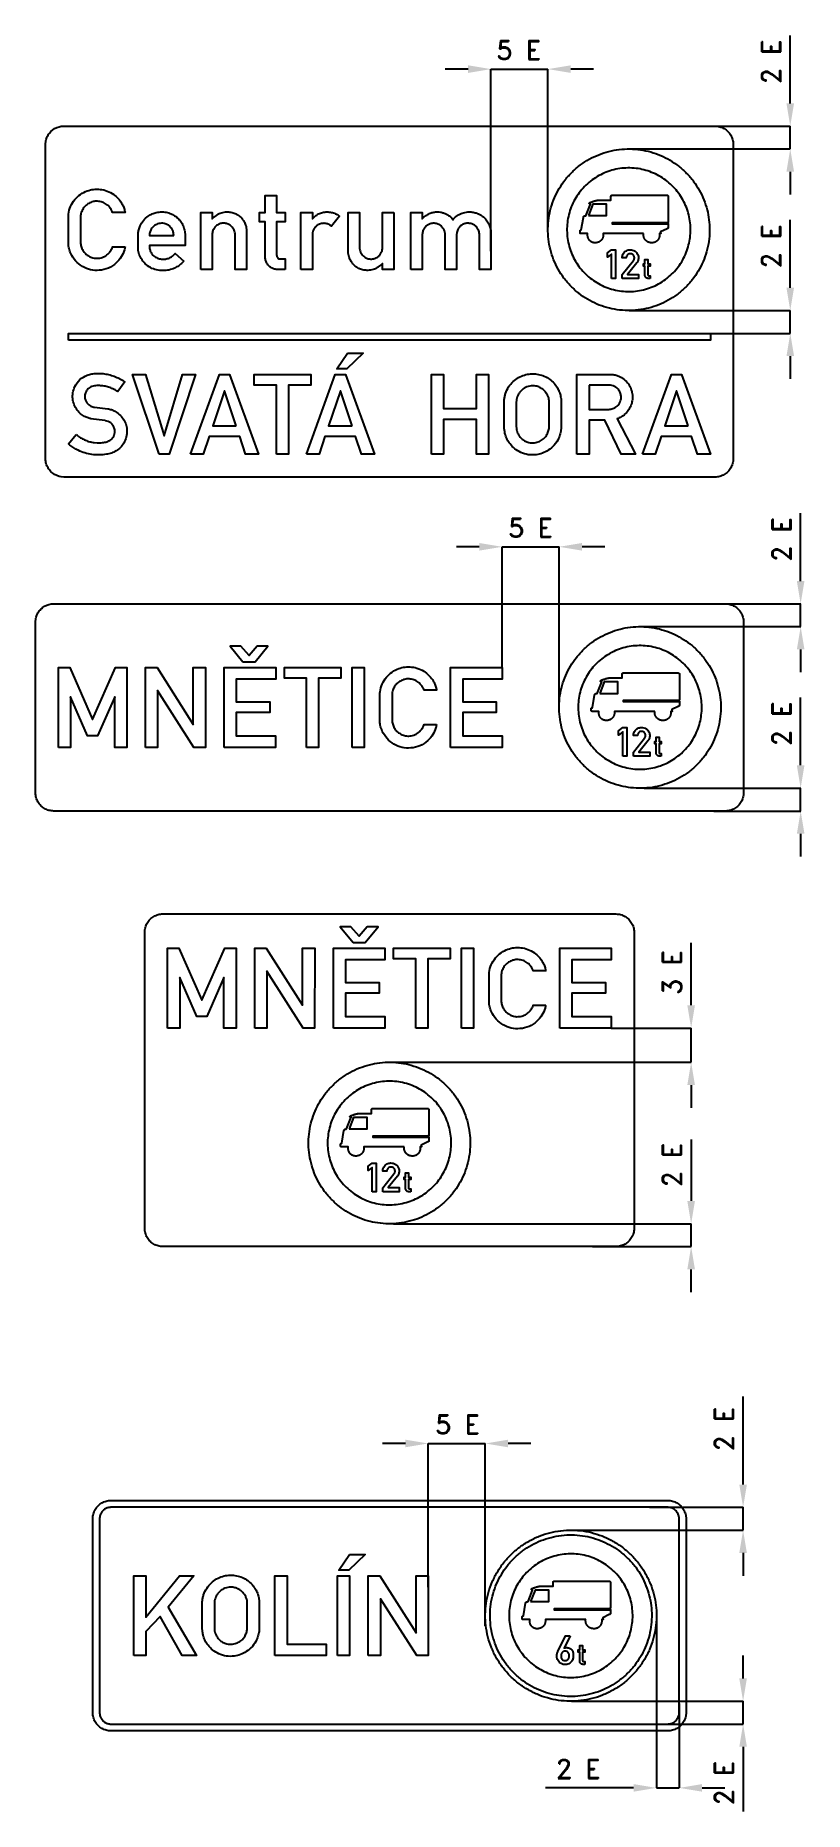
# Model space of a CAD drawing. Header units: millimetres. Extents: x 776 to 4819, y -3278 to 6065.
import ezdxf

# ---------------------------------------------------------------- set-up
doc = ezdxf.new("R2010")
doc.units = ezdxf.units.MM
doc.header["$LTSCALE"] = 5
doc.layers.add('Kóty', color=2, linetype='Continuous')
doc.layers.add('Značka', color=7, linetype='Continuous')
doc.styles.get("Standard").update_dxf_attribs({"font": 'romand.shx', "height": 100})

msp = doc.modelspace()

# ---------------------------------------------------------------- texts
at = {"layer": 'Kóty', "char_height": 100, "attachment_point": 5}
for s, insert in [('\\A1;5 E', (3317.3, 5988.6)), ('\\A1;5 E', (3379.1, 3475.6)), ('\\A1;5 E', (2995.2, -1241.6)), ('\\A1;2 E', (3629.8, -3053.5))]:
    msp.add_mtext(s, dxfattribs=dict(at, insert=insert))
at = {"layer": 'Kóty', "char_height": 100, "attachment_point": 5, "rotation": 90}
for s, insert in [('\\A1;2 E', (4644.7, 5926.4)), ('\\A1;2 E', (4644.7, 4956.4)), ('\\A1;2 E', (4699.4, 3413.4)), ('\\A1;2 E', (4699.4, 2443.9)), ('\\A1;3 E', (4123.5, 1136.4)), ('\\A1;2 E', (4123.5, 123.4)), ('\\A1;2 E', (4396.7, -1266.1)), ('\\A1;2 E', (4396.7, -3128.3))]:
    msp.add_mtext(s, dxfattribs=dict(at, insert=insert))

# ---------------------------------------------------------------- linework, layer by layer
at = {"color": 5}
for points in [[(1172.7, -2853.5), (1172.4, -2853.5), (1172, -2853.5, -0.03218), (1159.6, -2852.7, -0.035443), (1147.4, -2850.1, -0.036267), (1135.6, -2846.1, -0.03442), (1124.5, -2840.5, -0.033722), (1114.2, -2833.6, -0.034084), (1104.9, -2825.4, -0.034209), (1096.6, -2816.1, -0.03423), (1089.7, -2805.7, -0.034044), (1084.2, -2794.6, -0.033412), (1080.1, -2782.9, -0.034127), (1077.6, -2770.7, -0.036745), (1076.7, -2758.3), (1076.7, -2757.9), (1076.7, -2757.5), (1076.7, -1737.5), (1076.7, -1737.2), (1076.7, -1736.8, -0.032179), (1077.6, -1724.4, -0.035444), (1080.1, -1712.2, -0.036267), (1084.1, -1700.4, -0.034422), (1089.7, -1689.3, -0.03372), (1096.6, -1679, -0.034079), (1104.9, -1669.7, -0.034215), (1114.2, -1661.4, -0.034236), (1124.5, -1654.5, -0.034046), (1135.6, -1649, -0.033402), (1147.4, -1644.9, -0.034121), (1159.6, -1642.4, -0.036743), (1172, -1641.5), (1172.4, -1641.5), (1172.7, -1641.5), (4100.7, -1641.5), (4101.1, -1641.5), (4101.5, -1641.5, -0.032173), (4113.9, -1642.4, -0.035443), (4126.1, -1644.9, -0.036272), (4137.9, -1648.9, -0.034419), (4149, -1654.5, -0.033732), (4159.3, -1661.4, -0.034099), (4168.6, -1669.7, -0.034208), (4176.9, -1679, -0.034235), (4183.8, -1689.3, -0.034051), (4189.3, -1700.4, -0.033443), (4193.3, -1712.2, -0.034119), (4195.9, -1724.4, -0.036752), (4196.7, -1736.8), (4196.7, -1737.2), (4196.7, -1737.5), (4196.7, -2757.5), (4196.7, -2757.9), (4196.7, -2758.3, -0.032183), (4195.9, -2770.7, -0.035465), (4193.3, -2782.9, -0.036259), (4189.4, -2794.6, -0.034431), (4183.8, -2805.7, -0.033711), (4176.9, -2816.1, -0.03407), (4168.6, -2825.4, -0.034215), (4159.3, -2833.7, -0.034228), (4149, -2840.5, -0.034045), (4137.9, -2846.1, -0.033413), (4126.1, -2850.1, -0.034127), (4113.9, -2852.7, -0.036745), (4101.5, -2853.5), (4101.1, -2853.5), (4100.7, -2853.5), (1172.7, -2853.5)], [(1172.7, -2853.5), (1172.4, -2853.5), (1172, -2853.5, -0.03218), (1159.6, -2852.7, -0.035443), (1147.4, -2850.1, -0.036267), (1135.6, -2846.1, -0.03442), (1124.5, -2840.5, -0.033722), (1114.2, -2833.6, -0.034084), (1104.9, -2825.4, -0.034209), (1096.6, -2816.1, -0.03423), (1089.7, -2805.7, -0.034044), (1084.2, -2794.6, -0.033412), (1080.1, -2782.9, -0.034127), (1077.6, -2770.7, -0.036745), (1076.7, -2758.3), (1076.7, -2757.9), (1076.7, -2757.5), (1076.7, -1737.5), (1076.7, -1737.2), (1076.7, -1736.8, -0.032179), (1077.6, -1724.4, -0.035444), (1080.1, -1712.2, -0.036267), (1084.1, -1700.4, -0.034422), (1089.7, -1689.3, -0.03372), (1096.6, -1679, -0.034079), (1104.9, -1669.7, -0.034215), (1114.2, -1661.4, -0.034236), (1124.5, -1654.5, -0.034046), (1135.6, -1649, -0.033402), (1147.4, -1644.9, -0.034121), (1159.6, -1642.4, -0.036743), (1172, -1641.5), (1172.4, -1641.5), (1172.7, -1641.5), (4100.7, -1641.5), (4101.1, -1641.5), (4101.5, -1641.5, -0.032173), (4113.9, -1642.4, -0.035443), (4126.1, -1644.9, -0.036272), (4137.9, -1648.9, -0.034419), (4149, -1654.5, -0.033732), (4159.3, -1661.4, -0.034099), (4168.6, -1669.7, -0.034208), (4176.9, -1679, -0.034235), (4183.8, -1689.3, -0.034051), (4189.3, -1700.4, -0.033443), (4193.3, -1712.2, -0.034119), (4195.9, -1724.4, -0.036752), (4196.7, -1736.8), (4196.7, -1737.2), (4196.7, -1737.5), (4196.7, -2757.5), (4196.7, -2757.9), (4196.7, -2758.3, -0.032183), (4195.9, -2770.7, -0.035465), (4193.3, -2782.9, -0.036259), (4189.4, -2794.6, -0.034431), (4183.8, -2805.7, -0.033711), (4176.9, -2816.1, -0.03407), (4168.6, -2825.4, -0.034215), (4159.3, -2833.7, -0.034228), (4149, -2840.5, -0.034045), (4137.9, -2846.1, -0.033413), (4126.1, -2850.1, -0.034127), (4113.9, -2852.7, -0.036745), (4101.5, -2853.5), (4101.1, -2853.5), (4100.7, -2853.5), (1172.7, -2853.5)], [(1172.7, -2817.5), (4100.7, -2817.5), (4101, -2817.5), (4101.2, -2817.5, 0.032176), (4109, -2817, 0.035447), (4116.6, -2815.4, 0.036261), (4123.9, -2812.9, 0.034408), (4130.9, -2809.4, 0.03371), (4137.3, -2805.1, 0.034092), (4143.2, -2800, 0.034187), (4148.3, -2794.1, 0.034242), (4152.6, -2787.7), (4156.1, -2780.7), (4158.6, -2773.4), (4160.2, -2765.7), (4160.7, -2758), (4160.7, -2757.8), (4160.7, -2757.5), (4160.7, -1737.5), (4160.7, -1737.3), (4160.7, -1737.1, 0.032211), (4160.2, -1729.3, 0.035398), (4158.6, -1721.7, 0.036257), (4156.1, -1714.3, 0.034417), (4152.6, -1707.4, 0.033707), (4148.3, -1700.9, 0.034076), (4143.2, -1695.1, 0.034203), (4137.3, -1690, 0.034241), (4130.9, -1685.7, 0.03402), (4123.9, -1682.2, 0.03342), (4116.6, -1679.7, 0.034121), (4109, -1678.1, 0.03675), (4101.2, -1677.5), (4101, -1677.5), (4100.7, -1677.5), (1172.7, -1677.5), (1172.5, -1677.5), (1172.3, -1677.5, 0.032179), (1164.5, -1678.1, 0.035457), (1156.9, -1679.7, 0.036267), (1149.5, -1682.2, 0.034424), (1142.6, -1685.7, 0.033731), (1136.1, -1690, 0.034079), (1130.3, -1695.1, 0.034202), (1125.2, -1700.9, 0.034214), (1120.9, -1707.4, 0.034038), (1117.4, -1714.3, 0.033412), (1114.9, -1721.7, 0.034124), (1113.3, -1729.3, 0.036744), (1112.7, -1737.1), (1112.7, -1737.3), (1112.7, -1737.5), (1112.7, -2757.5), (1112.7, -2757.8), (1112.7, -2758, 0.03218), (1113.3, -2765.7, 0.035444), (1114.9, -2773.4, 0.036267), (1117.4, -2780.7, 0.034421), (1120.9, -2787.7, 0.033721), (1125.2, -2794.1, 0.034085), (1130.3, -2800, 0.034208), (1136.1, -2805.1, 0.034229), (1142.6, -2809.4, 0.034044), (1149.6, -2812.9, 0.033413), (1156.9, -2815.4, 0.034127), (1164.5, -2817, 0.036744), (1172.3, -2817.5), (1172.5, -2817.5), (1172.7, -2817.5)], [(4041.2, -2247.5), (4041.2, -2250.5), (4041.2, -2253.4, -0.032166), (4036.7, -2312.1, -0.035722), (4024.3, -2369.7, -0.03667), (4005, -2425.3, -0.034751), (3977.9, -2477.6, -0.034034), (3944.7, -2526.2, -0.034454), (3905.2, -2569.9, -0.034561), (3860.6, -2608.3, -0.034427), (3811.1, -2640.2, -0.03439), (3758, -2665.7, -0.034419), (3702, -2683.7, -0.034424), (3644.1, -2694.6, -0.034417), (3585.3, -2697.5, -0.034416), (3526.6, -2693.1, -0.034417), (3469, -2680.6, -0.034418), (3413.5, -2661.2, -0.034416), (3361.1, -2634.3, -0.034416), (3312.5, -2601.1, -0.034416), (3268.9, -2561.5, -0.034418), (3230.5, -2516.9, -0.03442), (3198.6, -2467.4, -0.03442), (3173, -2414.4, -0.034419), (3155, -2358.3, -0.034411), (3144.1, -2300.4, -0.034414), (3141.2, -2241.6, -0.034419), (3145.7, -2182.9, -0.034413), (3158.1, -2125.4, -0.034418), (3177.6, -2069.8, -0.034419), (3204.5, -2017.4, -0.034415), (3237.6, -1968.8, -0.034412), (3277.2, -1925.2, -0.034417), (3321.8, -1886.8, -0.034417), (3371.3, -1854.9, -0.034416), (3424.4, -1829.4, -0.034419), (3480.4, -1811.4, -0.034417), (3538.3, -1800.5, -0.034418), (3597.1, -1797.6, -0.034417), (3655.8, -1802, -0.034415), (3713.3, -1814.4, -0.034418), (3768.9, -1833.9, -0.034418), (3821.3, -1860.8, -0.034416), (3869.9, -1894, -0.034405), (3913.5, -1933.5, -0.034417), (3951.9, -1978.2, -0.034484), (3983.8, -2027.7, -0.034423), (4009.3, -2080.7, -0.034077), (4027.3, -2136.8, -0.032796), (4038, -2191.8, -0.034264), (4041.2, -2247.5)], [(1652.5, -2180.2, -0.001493), (1652.7, -2176.7, -0.004514), (1652.9, -2173.2, -0.030678), (1655.3, -2155.7, -0.031072), (1659.8, -2138.6, -0.066298), (1675.9, -2103.9, -0.06848), (1700.7, -2074.6, -0.06186), (1728, -2054.2, -0.059931), (1759.3, -2040.9, -0.057343), (1791.7, -2034.8, -0.05758), (1824.7, -2036.1, -0.056912), (1856.1, -2044, -0.057498), (1885, -2058.9, -0.055377), (1909.4, -2078.6, -0.053458), (1929, -2103.2, -0.043031), (1940.7, -2124.3, -0.048856), (1948.3, -2147.1, -0.022718), (1950.6, -2159.6, -0.012952), (1952.1, -2172.2), (1952.3, -2174.3), (1952.5, -2176.3), (1952.5, -2317), (1952.2, -2320.2), (1951.9, -2323.5, -0.035774), (1947.4, -2349.6, -0.047844), (1938.6, -2374.5, -0.078792), (1916.2, -2409.6, -0.073097), (1884.2, -2436.7, -0.060117), (1853.8, -2452.3, -0.059847), (1820.6, -2460.1, -0.071111), (1779.3, -2459.8, -0.074185), (1739.8, -2447.8, -0.066042), (1708.7, -2428.9, -0.061695), (1683.3, -2402.7, -0.047086), (1668.7, -2380.3, -0.053876), (1659, -2355.6, -0.030222), (1655.3, -2339.2, -0.017683), (1653.2, -2322.5, -0.002004), (1652.8, -2318.6), (1652.5, -2314.8), (1652.5, -2180.2)], [(1716.5, -2180.5), (1716.5, -2314.8), (1716.6, -2317.4, 0.005107), (1716.9, -2319.9, 0.03759), (1719.1, -2333.1, 0.041679), (1723.5, -2345.9, 0.062898), (1733.3, -2363.2, 0.060178), (1747.1, -2377.7, 0.05942), (1763.2, -2388.8, 0.064327), (1781.5, -2395.6, 0.050521), (1796.5, -2397.8, 0.044567), (1811.8, -2397.2, 0.073911), (1837.7, -2390.3, 0.085008), (1860, -2375.9, 0.07363), (1874.9, -2358.7, 0.063581), (1884.6, -2338, 0.033201), (1887.5, -2327.7, 0.042644), (1888.8, -2317.1), (1888.9, -2315.8), (1888.9, -2314.4), (1888.9, -2180.8), (1889, -2178.4, 0.00838), (1888.9, -2176, 0.062604), (1886.6, -2161.4, 0.048321), (1881, -2147.4, 0.076905), (1865.4, -2124.8, 0.083774), (1843.8, -2108.3, 0.069863), (1823.7, -2100.2, 0.066676), (1802, -2097.8, 0.088522), (1772.1, -2103, 0.098123), (1746.3, -2118.5, 0.062838), (1733.5, -2132.3, 0.051393), (1724.2, -2148.8, 0.039523), (1719.2, -2162, 0.050743), (1716.8, -2175.8, 0.007108), (1716.6, -2178.1, 0.002351), (1716.5, -2180.5)], [(3668.9, -2268.1), (3456.9, -2268.1), (3456.9, -2268.2), (3456.9, -2268.3), (3457, -2268.9), (3457, -2269.4), (3457, -2270), (3457.1, -2270.5), (3457.1, -2271.1), (3457.1, -2271.6), (3457.1, -2272.1), (3457.1, -2272.5), (3457.1, -2273), (3457.1, -2273.4), (3457.1, -2273.5), (3457.1, -2273.6), (3457.1, -2273.9), (3457.1, -2274.2), (3457.1, -2274.8), (3457.1, -2275.4), (3457, -2277), (3456.9, -2278.5), (3456.6, -2280.6), (3456.3, -2282.6), (3455.8, -2284.7), (3455.3, -2286.6), (3454.8, -2288.2), (3454.3, -2289.8), (3453.5, -2291.7), (3452.6, -2293.5), (3451.7, -2295.3), (3450.7, -2297.1), (3449.8, -2298.5), (3448.8, -2299.8), (3447.8, -2301.1), (3446.7, -2302.4), (3445.8, -2303.4), (3444.8, -2304.3), (3443.6, -2305.4), (3442.3, -2306.5), (3440.8, -2307.7), (3439.3, -2308.8), (3438, -2309.7), (3436.6, -2310.5), (3435.2, -2311.3), (3433.8, -2312), (3432.6, -2312.5), (3431.4, -2313), (3429.9, -2313.6), (3428.4, -2314.1), (3426.6, -2314.7), (3424.8, -2315.1), (3423.2, -2315.5), (3421.7, -2315.7), (3420.1, -2316), (3418.6, -2316.1), (3417.3, -2316.2, -0.00846), (3416, -2316.3, -0.009585), (3414.5, -2316.3, -0.007115), (3412.9, -2316.2, -0.008608), (3411, -2316.1, -0.012031), (3409.1, -2315.9), (3407.6, -2315.7), (3406, -2315.4), (3404.5, -2315.1), (3403, -2314.7), (3401.8, -2314.3), (3400.6, -2313.9), (3399.2, -2313.3), (3397.7, -2312.7), (3396, -2311.9), (3394.3, -2311), (3392.9, -2310.2), (3391.6, -2309.4), (3390.3, -2308.5), (3389.1, -2307.5), (3388.1, -2306.7), (3387.2, -2305.8), (3386.1, -2304.7), (3385, -2303.5), (3383.9, -2302.2), (3382.8, -2300.9), (3382, -2299.7), (3381.2, -2298.6), (3380.5, -2297.3), (3379.8, -2296.1), (3379.3, -2295.1), (3378.8, -2294), (3378.2, -2292.7), (3377.7, -2291.4), (3377, -2289.3), (3376.3, -2287.2), (3375.9, -2285.4), (3375.5, -2283.6), (3375.2, -2281.8), (3374.9, -2279.9), (3374.8, -2278.5), (3374.7, -2277), (3374.7, -2275.2), (3374.7, -2273.3), (3374.7, -2272.7), (3374.7, -2272), (3374.8, -2271.5), (3374.8, -2271), (3374.8, -2270.5), (3374.8, -2270), (3374.9, -2269.6), (3374.9, -2269.2), (3374.9, -2268.8), (3375, -2268.3), (3375, -2268.2), (3375, -2268.1), (3342.4, -2268.1), (3342.4, -2268.1), (3342.4, -2268.1), (3342.4, -2268.1), (3342.3, -2268.1), (3342.3, -2268.1), (3342.2, -2268.1), (3342.2, -2268.1), (3342.1, -2268.1), (3342.1, -2268.1), (3342, -2268.1), (3342, -2268.1), (3341.9, -2268.1), (3341.6, -2268.1), (3341.2, -2268.1), (3341, -2268.1), (3340.7, -2268.1), (3340.4, -2268.1), (3340.1, -2268.1), (3339.9, -2268), (3339.6, -2268), (3339.3, -2268), (3339.1, -2267.9), (3338.8, -2267.9), (3338.6, -2267.8), (3338.5, -2267.8), (3338.3, -2267.7), (3338.1, -2267.7), (3338, -2267.6), (3337.8, -2267.6), (3337.7, -2267.5), (3337.6, -2267.5), (3337.4, -2267.4), (3337.3, -2267.3), (3337.2, -2267.3), (3337.1, -2267.2), (3337, -2267.2), (3336.9, -2267.1), (3336.8, -2267.1), (3336.7, -2267), (3336.6, -2267), (3336.6, -2266.9), (3336.5, -2266.8), (3336.4, -2266.7), (3336.3, -2266.7), (3336.2, -2266.6), (3336.1, -2266.5), (3336.1, -2266.4), (3336, -2266.4), (3335.9, -2266.3), (3335.9, -2266.2), (3335.8, -2266.1), (3335.8, -2266.1), (3335.7, -2266), (3335.6, -2265.8), (3335.6, -2265.8), (3335.5, -2265.7), (3335.5, -2265.6), (3335.4, -2265.5), (3335.4, -2265.4), (3335.4, -2265.3), (3335.3, -2265.2), (3335.3, -2265.1), (3335.2, -2265), (3335.2, -2264.9), (3335.2, -2264.8), (3335.2, -2264.7), (3335.1, -2264.6), (3335.1, -2264.5), (3335.1, -2264.5), (3335.1, -2264.4), (3335.1, -2264.3), (3335, -2264.2), (3335, -2264.1), (3335, -2263.9), (3335, -2263.8), (3335, -2263.7), (3335, -2263.6), (3335, -2263.5), (3334.9, -2263.4), (3334.9, -2263.3), (3334.9, -2263.2), (3334.9, -2263.1), (3334.9, -2263), (3334.9, -2263), (3334.9, -2262.9), (3334.9, -2262.9), (3334.9, -2262.9), (3334.9, -2262.8), (3334.9, -2262.8), (3334.9, -2262.8), (3334.9, -2262.7), (3334.9, -2262.7), (3334.9, -2262.6), (3334.9, -2262.5), (3334.9, -2262.3), (3334.9, -2262.1), (3334.9, -2261.5), (3334.9, -2261), (3334.9, -2260.2), (3334.9, -2259.5), (3334.9, -2258.8), (3334.9, -2258), (3334.9, -2257.4), (3334.9, -2256.8), (3334.9, -2256.1), (3334.9, -2255.4), (3334.9, -2255.1), (3335, -2254.8), (3335, -2254.5), (3335, -2254.3), (3335, -2254), (3335, -2253.7), (3335.1, -2253.5), (3335.1, -2253.3), (3335.1, -2253.1), (3335.2, -2252.8), (3335.2, -2252.7), (3335.3, -2252.5), (3335.3, -2252.3), (3335.4, -2252.2), (3335.4, -2252), (3335.5, -2251.9), (3335.5, -2251.8), (3335.6, -2251.7), (3335.7, -2251.5), (3335.7, -2251.4), (3335.8, -2251.3), (3335.9, -2251.1), (3336, -2251), (3336, -2250.9), (3336.1, -2250.8), (3336.2, -2250.7), (3336.3, -2250.6), (3336.3, -2250.5), (3336.4, -2250.4), (3336.5, -2250.3), (3336.6, -2250.2), (3336.7, -2250.1), (3336.8, -2250), (3337, -2249.9), (3337.1, -2249.9), (3337.2, -2249.8), (3337.3, -2249.7), (3337.3, -2249.7), (3337.5, -2249.6), (3337.6, -2249.5), (3337.7, -2249.5), (3337.9, -2249.4), (3338, -2249.3), (3338.2, -2249.3), (3338.3, -2249.2), (3338.4, -2249.2), (3338.5, -2249.1), (3338.7, -2249.1), (3338.8, -2249.1), (3338.9, -2249), (3339, -2249), (3339.2, -2249), (3339.2, -2249), (3339.3, -2248.9), (3339.4, -2248.9), (3339.5, -2248.9), (3339.6, -2248.9), (3339.7, -2248.9), (3339.8, -2248.9), (3339.8, -2248.9), (3340, -2248.8), (3340.2, -2248.8), (3340.3, -2248.8), (3340.5, -2248.8), (3340.6, -2248.8), (3340.7, -2248.8), (3340.8, -2248.8), (3341, -2248.8), (3341.1, -2248.8), (3341.2, -2248.7), (3341.3, -2248.7), (3341.3, -2248.7), (3341.4, -2248.7), (3341.4, -2248.7), (3341.5, -2248.7), (3341.5, -2248.7), (3341.6, -2248.7), (3341.6, -2248.7), (3341.6, -2248.7), (3341.7, -2248.7), (3341.7, -2248.7), (3341.7, -2248.7), (3352.4, -2182.3), (3352.4, -2182.3), (3352.4, -2182.3), (3352.5, -2182.3), (3352.5, -2182.2), (3352.5, -2182.2), (3352.5, -2182.1), (3352.5, -2182), (3352.5, -2181.9), (3352.6, -2181.8), (3352.6, -2181.7), (3352.6, -2181.6), (3352.6, -2181.5), (3352.6, -2181.4), (3352.7, -2181.3), (3352.7, -2181.2), (3352.7, -2181.2), (3352.7, -2181.2), (3352.7, -2181.1), (3352.8, -2181), (3352.8, -2180.9), (3352.9, -2180.7), (3353, -2180.3), (3353.2, -2179.9), (3353.4, -2179.4), (3353.6, -2179), (3353.9, -2178.5), (3354.2, -2178), (3354.4, -2177.7), (3354.7, -2177.4), (3355, -2177), (3355.4, -2176.7), (3355.5, -2176.6), (3355.5, -2176.6), (3355.5, -2176.5), (3355.5, -2176.5), (3355.5, -2176.5), (3355.6, -2176.5), (3355.6, -2176.5), (3355.6, -2176.5), (3355.6, -2176.5), (3355.6, -2176.5), (3355.6, -2176.5), (3355.6, -2176.5), (3355.6, -2176.5), (3355.7, -2176.4), (3355.8, -2176.4), (3355.9, -2176.3), (3356.1, -2176.1), (3356.3, -2176), (3356.9, -2175.6), (3357.6, -2175.3), (3358.5, -2174.9), (3359.4, -2174.6), (3360.4, -2174.4), (3361.4, -2174.2), (3362.2, -2174.1), (3363, -2174), (3363.8, -2173.9), (3364.6, -2173.8), (3364.7, -2173.8), (3364.8, -2173.8), (3364.9, -2173.8), (3364.9, -2173.8), (3364.9, -2173.8), (3364.9, -2173.8), (3365, -2173.8), (3365.1, -2173.8), (3365.2, -2173.8), (3365.3, -2173.8), (3365.4, -2173.8), (3365.5, -2173.8), (3365.5, -2173.8), (3365.6, -2173.8), (3365.7, -2173.8), (3365.8, -2173.8), (3365.8, -2173.8), (3365.8, -2173.8), (3389.8, -2112.5), (3389.8, -2112.5), (3389.8, -2112.5), (3389.7, -2112.5), (3389.7, -2112.5), (3389.6, -2112.5), (3389.6, -2112.5), (3389.5, -2112.5), (3389.4, -2112.5), (3389.4, -2112.5), (3389.4, -2112.5), (3389.3, -2112.5), (3389.3, -2112.5, -0.005078), (3388.9, -2112.5), (3388.6, -2112.5), (3388.3, -2112.4), (3388.1, -2112.4), (3387.8, -2112.4), (3387.5, -2112.3), (3387.3, -2112.3), (3387.1, -2112.2), (3386.9, -2112.1), (3386.6, -2112), (3386.4, -2112), (3386.2, -2111.9), (3386, -2111.8), (3385.8, -2111.7), (3385.6, -2111.6), (3385.5, -2111.5), (3385.3, -2111.4), (3385.2, -2111.3), (3385, -2111.2), (3384.9, -2111.1), (3384.8, -2111), (3384.7, -2110.9), (3384.6, -2110.8), (3384.5, -2110.7), (3384.4, -2110.6), (3384.3, -2110.6), (3384.3, -2110.5), (3384.2, -2110.4), (3384.1, -2110.3), (3384.1, -2110.2), (3384, -2110.1), (3383.9, -2109.9), (3383.9, -2109.8), (3383.8, -2109.7), (3383.8, -2109.6), (3383.8, -2109.5), (3383.8, -2109.4), (3383.7, -2109.3), (3383.7, -2109.2), (3383.7, -2109.1), (3383.7, -2109), (3383.7, -2108.8), (3383.7, -2108.7), (3383.7, -2108.6), (3383.7, -2108.5), (3383.7, -2108.4), (3383.7, -2108.3), (3383.8, -2108.2), (3383.8, -2108.1), (3383.8, -2107.9), (3383.9, -2107.8), (3384, -2107.6), (3384, -2107.5), (3384.1, -2107.4), (3384.2, -2107.3), (3384.3, -2107.1), (3384.3, -2107), (3384.4, -2106.9), (3384.5, -2106.8), (3384.6, -2106.7), (3384.8, -2106.6), (3384.9, -2106.4), (3385.1, -2106.3), (3385.2, -2106.1), (3385.4, -2106), (3385.5, -2105.9), (3385.6, -2105.8), (3385.7, -2105.7), (3385.9, -2105.6), (3386.1, -2105.5), (3386.4, -2105.3), (3386.8, -2105.1), (3387.1, -2104.9), (3387.4, -2104.7), (3387.7, -2104.6), (3388, -2104.4), (3388.3, -2104.3), (3388.5, -2104.2), (3388.8, -2104.1), (3389.1, -2104), (3389.3, -2103.9), (3389.4, -2103.9), (3389.5, -2103.9), (3389.6, -2103.8), (3389.6, -2103.8), (3389.7, -2103.8), (3389.8, -2103.7), (3389.9, -2103.7), (3390, -2103.7), (3390.1, -2103.7), (3390.2, -2103.6), (3390.2, -2103.6), (3390.3, -2103.6), (3390.4, -2103.6), (3390.4, -2103.5), (3390.5, -2103.5), (3390.6, -2103.5), (3390.6, -2103.5), (3390.7, -2103.4), (3390.8, -2103.4), (3391, -2103.3), (3391.1, -2103.3), (3391.3, -2103.2), (3391.5, -2103.2), (3391.6, -2103.1), (3391.8, -2103.1), (3391.9, -2103), (3392, -2103), (3392.2, -2102.9), (3392.3, -2102.8), (3392.9, -2102.6), (3393.5, -2102.4), (3394, -2102.2), (3394.5, -2102), (3395, -2101.8), (3395.5, -2101.7), (3395.9, -2101.5), (3396.2, -2101.4), (3396.7, -2101.2), (3397.2, -2101), (3398.2, -2100.6), (3399.2, -2100.2), (3400, -2099.9), (3400.9, -2099.6), (3401.7, -2099.3), (3402.6, -2099), (3403.2, -2098.8), (3403.9, -2098.5), (3404.7, -2098.3), (3405.6, -2098), (3406.8, -2097.6), (3408, -2097.2), (3409, -2096.9), (3410, -2096.5), (3411, -2096.2), (3412, -2095.9), (3412.8, -2095.7), (3413.6, -2095.5), (3414.7, -2095.2), (3415.7, -2095), (3416.8, -2094.7), (3417.9, -2094.4), (3418.8, -2094.2), (3419.7, -2094), (3420.6, -2093.8), (3421.5, -2093.6), (3422.2, -2093.5), (3422.9, -2093.3), (3423.9, -2093.2), (3424.8, -2093), (3426, -2092.8), (3427.2, -2092.6), (3428.3, -2092.4), (3429.3, -2092.2), (3430.3, -2092.1), (3431.4, -2092), (3432.2, -2091.9), (3433, -2091.8), (3433.9, -2091.7), (3434.8, -2091.6), (3435, -2091.6), (3435.1, -2091.6), (3435.1, -2091.6), (3435.2, -2091.6), (3435.2, -2091.6), (3435.3, -2091.6), (3435.4, -2091.6), (3435.6, -2091.6), (3435.8, -2091.6), (3435.9, -2091.6), (3436.1, -2091.6), (3436.3, -2091.6), (3436.5, -2091.6), (3436.6, -2091.5), (3436.8, -2091.5), (3436.9, -2091.5), (3437, -2091.5), (3437, -2091.5), (3497.3, -2091.5), (3497.3, -2074.1), (3497.3, -2074.1), (3497.3, -2074.1), (3497.3, -2074), (3497.3, -2074), (3497.3, -2073.9), (3497.3, -2073.8), (3497.3, -2073.8), (3497.3, -2073.7), (3497.3, -2073.7), (3497.3, -2073.6), (3497.3, -2073.6), (3497.3, -2073.5), (3497.3, -2073.1), (3497.3, -2072.8), (3497.3, -2072.5), (3497.4, -2072.2), (3497.4, -2071.8), (3497.4, -2071.5), (3497.5, -2071.3), (3497.5, -2071), (3497.6, -2070.7), (3497.7, -2070.4), (3497.7, -2070.2), (3497.8, -2070), (3497.8, -2069.9), (3497.9, -2069.7), (3498, -2069.5), (3498, -2069.4), (3498.1, -2069.2), (3498.2, -2069.1), (3498.2, -2069), (3498.3, -2068.8), (3498.4, -2068.7), (3498.5, -2068.5), (3498.6, -2068.4), (3498.7, -2068.3), (3498.7, -2068.2), (3498.8, -2068.1), (3498.9, -2068), (3499, -2068), (3499.1, -2067.9), (3499.2, -2067.8), (3499.3, -2067.7), (3499.4, -2067.6), (3499.5, -2067.5), (3499.6, -2067.4), (3499.7, -2067.3), (3499.8, -2067.3), (3499.9, -2067.2), (3500, -2067.2), (3500.1, -2067.1), (3500.2, -2067), (3500.4, -2067), (3500.6, -2066.9), (3500.8, -2066.8), (3500.9, -2066.8), (3501.1, -2066.7), (3501.2, -2066.7), (3501.4, -2066.6), (3501.5, -2066.6), (3501.7, -2066.6), (3501.8, -2066.5), (3502, -2066.5), (3502.2, -2066.5), (3502.3, -2066.4), (3502.4, -2066.4), (3502.6, -2066.4), (3502.7, -2066.4), (3502.8, -2066.4), (3503, -2066.4), (3503.1, -2066.3), (3503.2, -2066.3), (3503.5, -2066.3), (3503.7, -2066.3), (3504, -2066.3), (3504.2, -2066.3), (3504.4, -2066.3, -0.002568), (3504.6, -2066.3), (3504.8, -2066.3), (3504.9, -2066.3), (3505.1, -2066.3), (3505.3, -2066.3), (3505.3, -2066.3), (3505.4, -2066.3), (3793.1, -2066.3), (3793.3, -2066.3), (3793.5, -2066.3, -0.050345), (3794.5, -2066.5), (3795.5, -2066.8), (3796.3, -2067.3), (3797, -2068), (3797.7, -2068.8), (3798.2, -2069.7), (3798.6, -2070.6), (3798.9, -2071.5), (3799.1, -2072.5), (3799.2, -2073.6), (3799.2, -2073.7), (3799.2, -2073.9), (3799.2, -2073.9), (3799.2, -2075.8), (3799.2, -2077.8), (3799.2, -2081.7), (3799.2, -2085.6), (3799.2, -2095.3), (3799.2, -2105.1), (3799.2, -2118.1), (3799.2, -2131.1), (3799.2, -2144.1), (3799.2, -2157.1), (3799.2, -2167.5), (3799.2, -2177.9), (3799.2, -2188.9), (3799.2, -2200), (3799.2, -2201.9), (3799.2, -2203.9), (3799.2, -2203.9), (3799.2, -2203.9), (3799.2, -2204), (3799.2, -2204.1), (3799.2, -2204.3), (3799.2, -2204.5), (3799.2, -2204.8), (3799.2, -2205.1), (3799.2, -2205.3), (3799.1, -2205.6), (3799.1, -2205.8), (3799.1, -2206), (3799, -2206.3), (3799, -2206.6), (3798.9, -2206.8), (3798.9, -2206.9), (3798.8, -2207.1), (3798.8, -2207.2), (3798.7, -2207.4), (3798.7, -2207.5), (3798.6, -2207.6), (3798.6, -2207.8), (3798.5, -2207.9), (3798.4, -2208), (3798.4, -2208.2), (3798.3, -2208.3), (3798.2, -2208.5), (3798.1, -2208.6), (3798, -2208.7), (3797.9, -2208.8), (3797.8, -2208.9), (3797.7, -2209), (3797.6, -2209.1), (3797.5, -2209.2), (3797.4, -2209.3), (3797.2, -2209.5), (3797.1, -2209.6), (3797, -2209.6), (3796.8, -2209.7), (3796.7, -2209.8), (3796.6, -2209.9), (3796.4, -2209.9), (3796.3, -2210), (3796.1, -2210.1), (3795.9, -2210.2), (3795.7, -2210.3), (3795.5, -2210.3), (3795.3, -2210.4), (3795.1, -2210.5), (3794.9, -2210.5), (3794.7, -2210.5), (3794.6, -2210.6), (3794.4, -2210.6), (3794.2, -2210.7), (3793.8, -2210.7), (3793.4, -2210.8), (3793.1, -2210.8), (3792.8, -2210.9), (3792.4, -2210.9), (3792.1, -2210.9), (3791.9, -2210.9), (3791.6, -2210.9), (3791.3, -2210.9), (3790.9, -2210.9), (3790.9, -2210.9), (3790.8, -2210.9), (3790.7, -2210.9), (3790.7, -2210.9), (3790.6, -2210.9), (3790.5, -2210.9), (3790.5, -2210.9), (3790.4, -2210.9), (3790.3, -2210.9), (3790.3, -2210.9), (3790.3, -2210.9), (3790.3, -2210.9), (3503.3, -2210.9), (3503.3, -2217.1), (3791.7, -2217.1), (3793.8, -2217.1), (3793.8, -2217.1), (3793.8, -2217.1), (3794, -2217.1), (3794.2, -2217.1), (3794.4, -2217.1), (3794.5, -2217.1, 0.002848), (3794.7, -2217.1), (3794.9, -2217.1), (3795, -2217.1), (3795.1, -2217.1), (3795.3, -2217.1), (3795.5, -2217), (3795.7, -2217), (3795.9, -2217), (3796, -2217), (3796.2, -2217), (3796.3, -2216.9), (3796.5, -2216.9), (3796.6, -2216.9), (3796.8, -2216.8), (3796.9, -2216.8), (3797.1, -2216.8), (3797.2, -2216.7), (3797.4, -2216.7), (3797.5, -2216.6), (3797.6, -2216.6), (3797.7, -2216.5), (3797.9, -2216.4), (3798, -2216.4), (3798.1, -2216.3), (3798.2, -2216.3), (3798.3, -2216.2), (3798.4, -2216.1), (3798.5, -2216), (3798.6, -2215.9), (3798.7, -2215.9), (3798.8, -2215.8), (3798.8, -2215.7), (3798.9, -2215.6), (3799, -2215.6), (3799, -2215.5), (3799.1, -2215.4), (3799.1, -2215.4), (3799.1, -2215.3), (3799.1, -2215.3), (3799.2, -2215.3), (3799.2, -2215.3), (3799.2, -2215.2), (3799.2, -2215.2), (3799.2, -2215.2), (3799.2, -2215.2), (3799.2, -2215.2), (3799.2, -2234.7), (3799.2, -2234.7), (3799.2, -2234.8), (3799.2, -2234.8), (3799.2, -2234.8), (3799.2, -2234.9), (3799.2, -2234.9), (3799.2, -2234.9), (3799.2, -2235), (3799.2, -2235), (3799.2, -2235), (3799.2, -2235.1), (3799.2, -2235.1), (3799.2, -2235.2), (3799.2, -2235.2), (3799.2, -2235.4), (3799.2, -2235.5), (3799.2, -2235.7), (3799.1, -2236), (3799.1, -2236.2), (3799, -2236.4), (3799, -2236.5), (3798.9, -2236.7), (3798.9, -2236.9), (3798.8, -2237.1), (3798.7, -2237.3), (3798.7, -2237.5), (3798.6, -2237.6), (3798.5, -2237.8), (3798.4, -2238), (3798.3, -2238.1), (3798.3, -2238.2), (3798.2, -2238.4), (3798.1, -2238.5), (3798, -2238.7), (3797.8, -2238.8), (3797.7, -2239), (3797.6, -2239.2), (3797.4, -2239.3), (3797.3, -2239.5), (3797.1, -2239.6), (3797, -2239.7), (3796.9, -2239.8), (3796.7, -2239.9), (3796.6, -2240), (3796.4, -2240.2), (3796.2, -2240.3), (3796.1, -2240.4), (3795.9, -2240.5), (3795.8, -2240.6), (3795.6, -2240.7), (3795.5, -2240.8), (3795.3, -2240.9), (3795.2, -2241), (3795, -2241.1), (3794.8, -2241.2), (3794.6, -2241.3), (3794.4, -2241.4), (3794.2, -2241.5), (3794, -2241.6), (3793.8, -2241.7), (3793.6, -2241.8), (3793.5, -2241.8), (3793.3, -2241.9), (3793.2, -2242), (3793.1, -2242), (3793.1, -2242), (3793.1, -2242), (3793.1, -2242), (3793, -2242), (3793, -2242), (3793, -2242.1), (3793, -2242.1), (3792.9, -2242.1), (3792.9, -2242.1), (3792.9, -2242.1), (3792.8, -2242.1), (3792.8, -2242.1), (3792.8, -2242.1), (3758.8, -2258.2), (3760.1, -2268.1), (3753.4, -2268.1), (3753.4, -2268.2), (3753.4, -2268.3), (3753.4, -2269), (3753.4, -2269.6), (3753.5, -2270.3), (3753.5, -2270.9), (3753.5, -2271.6), (3753.5, -2272.2), (3753.5, -2272.7), (3753.5, -2273.3), (3753.5, -2273.8), (3753.5, -2274.3), (3753.5, -2274.4), (3753.5, -2274.5), (3753.5, -2274.8), (3753.5, -2275.1), (3753.5, -2275.8), (3753.4, -2276.4), (3753.3, -2278), (3753.1, -2279.6), (3752.8, -2281.8), (3752.4, -2283.9), (3751.9, -2286), (3751.3, -2288.1), (3750.8, -2289.7), (3750.2, -2291.3), (3749.3, -2293.3), (3748.3, -2295.2), (3747.4, -2297), (3746.3, -2298.7), (3745.4, -2300.1), (3744.4, -2301.4), (3743.3, -2302.7), (3742.2, -2304), (3741.3, -2304.9), (3740.3, -2305.8), (3739, -2306.9), (3737.7, -2308), (3736.2, -2309.1), (3734.6, -2310.2), (3733.2, -2311), (3731.8, -2311.7), (3730.4, -2312.4), (3728.9, -2313.1), (3727.7, -2313.5), (3726.5, -2313.9), (3725, -2314.4), (3723.5, -2314.8), (3721.6, -2315.3), (3719.7, -2315.7), (3718.2, -2315.9), (3716.6, -2316.1), (3715, -2316.2, -0.00951), (3713.4, -2316.3, -0.00786), (3712.1, -2316.3, -0.008156), (3710.9, -2316.3, -0.009208), (3709.3, -2316.2), (3707.7, -2316), (3705.8, -2315.8), (3703.9, -2315.5), (3702.3, -2315.2), (3700.8, -2314.8), (3699.2, -2314.4), (3697.7, -2313.9), (3696.5, -2313.5), (3695.3, -2313.1), (3693.8, -2312.4), (3692.3, -2311.8), (3690.6, -2310.9), (3688.9, -2309.9), (3687.5, -2309.1), (3686.2, -2308.2), (3684.9, -2307.2), (3683.6, -2306.2), (3682.6, -2305.4), (3681.7, -2304.5), (3680.5, -2303.4), (3679.4, -2302.2), (3678.3, -2300.9), (3677.3, -2299.6), (3676.4, -2298.5), (3675.6, -2297.3), (3674.9, -2296.2), (3674.2, -2294.9), (3673.6, -2294), (3673.1, -2293), (3672.5, -2291.7), (3672, -2290.4), (3671.2, -2288.4), (3670.6, -2286.5), (3670.1, -2284.8), (3669.7, -2283.1), (3669.3, -2281.4), (3669.1, -2279.7), (3668.9, -2278.3), (3668.8, -2276.9), (3668.7, -2275.2), (3668.7, -2273.4), (3668.7, -2272.8), (3668.7, -2272.2), (3668.8, -2271.6), (3668.8, -2271.1), (3668.8, -2270.6), (3668.8, -2270), (3668.8, -2269.6), (3668.9, -2269.2), (3668.9, -2268.7), (3668.9, -2268.3), (3668.9, -2268.2), (3668.9, -2268.1)], [(3587.6, -2353.8), (3555.4, -2417.9), (3557.3, -2417.3), (3559.1, -2416.8, -0.039146), (3565, -2415.6, -0.045943), (3570.9, -2415.4, -0.06613), (3579.2, -2416.9, -0.062045), (3586.8, -2420.4, -0.064488), (3593.7, -2425.7, -0.067463), (3598.9, -2432.6, -0.060656), (3602.1, -2439.6, -0.062965), (3603.5, -2447.1), (3603.5, -2447.9), (3603.6, -2448.8), (3603.6, -2463.3), (3603.5, -2464.3), (3603.5, -2465.4, -0.057617), (3602.2, -2473.8, -0.05608), (3598.9, -2481.7, -0.065546), (3593.2, -2490.3, -0.061126), (3585.4, -2497.1, -0.069344), (3575, -2502.6, -0.074504), (3563.4, -2505, -0.086605), (3549.7, -2503.8, -0.085336), (3537.2, -2498.1, -0.080119), (3527.4, -2489.4, -0.076186), (3520.8, -2478.2, -0.044531), (3518.6, -2471.8, -0.05503), (3517.8, -2465.1), (3517.8, -2464.2), (3517.8, -2463.2), (3517.8, -2453.2), (3517.8, -2452.4), (3517.9, -2451.6), (3518.4, -2448.2), (3519.1, -2444.8), (3520, -2441.8), (3521.2, -2438.8), (3521.7, -2437.8), (3522.1, -2436.7), (3563.4, -2353.8), (3587.6, -2353.8)], [(3664.5, -2503.8), (3654.8, -2503.8), (3654, -2503.7), (3653.3, -2503.7, -0.063536), (3648.8, -2502.7, -0.071661), (3644.8, -2500.5, -0.079278), (3641.2, -2497.1, -0.071775), (3638.7, -2492.8), (3638, -2490.7), (3637.6, -2488.5), (3637.6, -2488), (3637.6, -2487.4), (3637.6, -2439.4), (3629.8, -2439.4), (3629.8, -2426.8), (3637.6, -2426.8), (3637.6, -2403.8), (3652.9, -2403.8), (3652.9, -2426.8), (3664.6, -2426.8), (3664.6, -2439.4), (3652.9, -2439.4), (3652.9, -2484.3), (3652.9, -2484.6), (3653, -2484.9), (3653.3, -2486.2), (3653.9, -2487.4, 0.102119), (3655.1, -2488.7, 0.119807), (3656.8, -2489.3), (3657.1, -2489.3), (3657.4, -2489.4), (3664.5, -2489.4), (3664.5, -2503.8)], [(3539.2, -2454.4), (3539.2, -2463.4), (3539.3, -2464), (3539.4, -2464.7, 0.046134), (3540.6, -2469.7, 0.065975), (3542.9, -2474.3, 0.065604), (3545.9, -2477.9, 0.058882), (3549.7, -2480.7, 0.067216), (3554.8, -2482.9, 0.069355), (3560.3, -2483.7, 0.072187), (3566.2, -2483, 0.068709), (3571.6, -2480.7, 0.04489), (3574.7, -2478.6, 0.047727), (3577.3, -2476, 0.063424), (3580, -2471.8, 0.065673), (3581.5, -2467.2), (3581.9, -2465.2), (3582.1, -2463.3), (3582.1, -2454.6), (3582, -2453.5), (3581.9, -2452.4, 0.051281), (3580.9, -2448.2, 0.055458), (3579, -2444.3, 0.074972), (3575.3, -2439.8, 0.072368), (3570.4, -2436.5, 0.044054), (3567.1, -2435.1, 0.043741), (3563.7, -2434.4), (3562.2, -2434.2, 0.017918), (3560.7, -2434.1, 0.057584), (3555.8, -2434.7, 0.060848), (3551.1, -2436.4, 0.069233), (3546.5, -2439.4, 0.070568), (3542.8, -2443.5, 0.064087), (3540.5, -2448, 0.060807), (3539.3, -2453), (3539.3, -2453.7), (3539.2, -2454.4)]]:
    msp.add_lwpolyline(points, format="xyb", dxfattribs=at)
at = {"color": 1}
for points in [[(4016.2, -2247.5), (4016.2, -2250.3), (4016.2, -2253.1, -0.032167), (4011.9, -2308.5, -0.035719), (4000.2, -2362.9, -0.036666), (3982, -2415.4, -0.034751), (3956.4, -2464.8, -0.034036), (3925.1, -2510.8, -0.03445), (3887.7, -2552, -0.034562), (3845.6, -2588.2, -0.03443), (3798.9, -2618.3, -0.03439), (3748.7, -2642.4, -0.034418), (3695.8, -2659.5, -0.034423), (3641.2, -2669.8, -0.034417), (3585.6, -2672.5, -0.034416), (3530.2, -2668.3, -0.034416), (3475.8, -2656.6, -0.034415), (3423.4, -2638.2, -0.034415), (3373.9, -2612.8, -0.034419), (3328, -2581.4, -0.034418), (3286.8, -2544.1, -0.034413), (3250.5, -2501.9, -0.03442), (3220.4, -2455.2, -0.034416), (3196.3, -2405.1, -0.034414), (3179.3, -2352.1, -0.034417), (3169, -2297.5, -0.034416), (3166.2, -2242, -0.034414), (3170.4, -2186.5, -0.034417), (3182.1, -2132.2, -0.034417), (3200.5, -2079.7, -0.034415), (3225.9, -2030.2, -0.034415), (3257.3, -1984.3, -0.034417), (3294.6, -1943.1, -0.034418), (3336.8, -1906.9, -0.034415), (3383.5, -1876.7, -0.034417), (3433.6, -1852.6, -0.034418), (3486.6, -1835.6, -0.034415), (3541.2, -1825.3, -0.034416), (3596.8, -1822.6, -0.034416), (3652.2, -1826.8, -0.034417), (3706.6, -1838.5, -0.034416), (3759, -1856.9, -0.034414), (3808.5, -1882.3, -0.034414), (3854.4, -1913.6, -0.034408), (3895.6, -1951, -0.034416), (3931.9, -1993.1, -0.034489), (3962, -2039.9, -0.034415), (3986.1, -2090, -0.034073), (4003.1, -2142.9, -0.032792), (4013.2, -2194.8, -0.034266), (4016.2, -2247.5)], [(3916.2, -2247.5), (3916.2, -2245.4), (3916.2, -2243.3, 0.032168), (3912.9, -2200.9, 0.035717), (3904, -2159.3, 0.036668), (3890, -2119.1, 0.034754), (3870.5, -2081.4, 0.034041), (3846.5, -2046.2, 0.034454), (3818, -2014.7, 0.034557), (3785.7, -1987, 0.034426), (3750, -1964, 0.034388), (3711.7, -1945.5, 0.034416), (3671.2, -1932.5, 0.034421), (3629.4, -1924.6, 0.034417), (3586.9, -1922.6, 0.034414), (3544.5, -1925.8, 0.034416), (3503, -1934.7, 0.034414), (3462.8, -1948.8, 0.034415), (3425, -1968.2, 0.034417), (3389.9, -1992.2, 0.034416), (3358.4, -2020.7, 0.034416), (3330.7, -2053, 0.034416), (3307.6, -2088.7, 0.034419), (3289.2, -2127, 0.034409), (3276.2, -2167.5, 0.034419), (3268.3, -2209.3, 0.034421), (3266.2, -2251.8, 0.034417), (3269.4, -2294.2, 0.034417), (3278.4, -2335.7, 0.034411), (3292.5, -2375.9, 0.03442), (3311.9, -2413.7, 0.034417), (3335.9, -2448.8, 0.034419), (3364.4, -2480.3, 0.034412), (3396.6, -2508.1, 0.034416), (3432.4, -2531.1, 0.034416), (3470.7, -2549.5, 0.034418), (3511.2, -2562.5, 0.034417), (3553, -2570.4, 0.034416), (3595.4, -2572.5, 0.034416), (3637.8, -2569.3, 0.034418), (3679.4, -2560.3, 0.034418), (3719.5, -2546.3, 0.034415), (3757.4, -2526.8, 0.034416), (3792.5, -2502.9, 0.03441), (3824, -2474.3, 0.034414), (3851.7, -2442.1, 0.034493), (3874.8, -2406.3, 0.034422), (3893.2, -2368, 0.034081), (3906.2, -2327.5, 0.03279), (3913.9, -2287.8, 0.034263), (3916.2, -2247.5)]]:
    msp.add_lwpolyline(points, format="xyb", dxfattribs=at)
at = {"color": 5}
for points in [[(2426.6, -1925), (2509.1, -1925), (2422.8, -2007.5), (2370.3, -2007.5), (2426.6, -1925)], [(1292.7, -2457.5), (1292.7, -2037.5), (1356.1, -2037.5), (1356.1, -2255.2), (1532.7, -2037.5), (1607.8, -2037.5), (1472.6, -2202.6), (1622.7, -2457.5), (1547.7, -2457.5), (1431, -2251.8), (1356.1, -2330.7), (1356.1, -2457.5), (1292.7, -2457.5)], [(2034.8, -2457.5), (2034.8, -2037.5), (2098.6, -2037.5), (2098.6, -2397.3), (2304.6, -2397.3), (2304.6, -2457.5), (2034.8, -2457.5)], [(2364.1, -2457.5), (2364.1, -2037.6), (2427.8, -2037.6), (2427.8, -2457.5), (2364.1, -2457.5)], [(2525.8, -2457.5), (2525.8, -2037.5), (2586.1, -2037.5), (2776.9, -2337.3), (2776.9, -2037.5), (2841.2, -2037.5), (2840.8, -2457.5), (2780.5, -2457.5), (2589.3, -2158.1), (2589.3, -2457.5), (2525.8, -2457.5)], [(3379.3, -2173.4), (3474.6, -2173.4), (3474.6, -2112.8), (3403, -2112.8), (3379.3, -2173.4)]]:
    msp.add_lwpolyline(points, dxfattribs=at)
at = {"layer": 'Kóty'}
for p, q in [((4744.7, 5708.6), (4744.7, 6065.4)), ((3050.6, 5888.6), (2930.6, 5888.6)), ((3170.6, 4931.7), (3170.6, 5888.8)), ((3470.4, 5041.3), (3470.4, 5888.8)), ((3710.4, 5888.6), (3590.4, 5888.6)), ((4282.4, 5588.6), (4744.9, 5588.6)), ((3901.1, 5468.6), (4744.9, 5468.6)), ((4744.7, 5348.6), (4744.7, 5228.6)), ((4744.7, 4738.6), (4744.7, 5095.3)), ((3898, 4618.6), (4744.9, 4618.6)), ((4324.8, 4498.6), (4744.9, 4498.6)), ((4744.7, 4378.6), (4744.7, 4258.6)), ((4799.4, 3195.6), (4799.4, 3552.3)), ((3109.5, 3375.6), (2989.5, 3375.6)), ((3229.5, 2740.6), (3229.5, 3375.8)), ((3529.9, 2508.4), (3529.9, 3375.8)), ((3769.9, 3375.6), (3649.9, 3375.6)), ((4346.6, 3075.6), (4799.6, 3075.6)), ((3960.1, 2955.5), (4799.6, 2955.5)), ((4799.4, 2835.5), (4799.4, 2715.5)), ((4799.4, 2226), (4799.4, 2582.8)), ((3976.8, 2106), (4799.6, 2106)), ((4343, 1985.6), (4799.6, 1985.6)), ((4799.4, 1865.6), (4799.4, 1745.6)), ((4223.5, 964.1), (4223.5, 1292.2)), ((3803.1, 844.1), (4223.7, 844.1)), ((2634.4, 664.1), (4223.7, 664.1)), ((4223.5, 544.1), (4223.5, 424.1)), ((4223.5, 257.8), (4223.5, -65.5)), ((2659.1, -185.5), (4223.7, -185.5)), ((3705.4, -305.9), (4223.7, -305.9)), ((4223.5, -545.9), (4223.5, -425.9)), ((4496.7, -1557.5), (4496.7, -1094.7)), ((2721.1, -1341.6), (2601.1, -1341.6)), ((2841.1, -2097.5), (2841.1, -1341.4)), ((3141.2, -2301.6), (3141.2, -1341.4)), ((3381.2, -1341.6), (3261.2, -1341.6)), ((4003.9, -1677.5), (4496.9, -1677.5)), ((3597.1, -1797.6), (4496.9, -1797.6)), ((4496.7, -1917.6), (4496.7, -2037.6)), ((4041.2, -2249.1), (4041.2, -3153.7)), ((4496.7, -2577.6), (4496.7, -2457.6)), ((3593.8, -2697.6), (4496.9, -2697.6)), ((4160.7, -2709.2), (4160.7, -3153.7)), ((4019.5, -2817.5), (4496.9, -2817.5)), ((4496.7, -2937.5), (4496.7, -3277.6)), ((3921.2, -3153.5), (3458.3, -3153.5)), ((4280.7, -3153.5), (4400.7, -3153.5))]:
    msp.add_line(p, q, dxfattribs=at)
for points in [[(3170.6, 5888.6), (3470.4, 5888.6)], [(4744.7, 5468.6), (4744.7, 5588.6)], [(4744.7, 4498.6), (4744.7, 4618.6)], [(3229.5, 3375.6), (3529.9, 3375.6)], [(4799.4, 2955.5), (4799.4, 3075.6)], [(4799.4, 1985.6), (4799.4, 2106)], [(4223.5, 664.1), (4223.5, 844.1)], [(4223.5, -305.9), (4223.5, -185.5)], [(2841.1, -1341.6), (3141.2, -1341.6)], [(4496.7, -1797.6), (4496.7, -1677.5)], [(4496.7, -2817.5), (4496.7, -2697.6)], [(4041.2, -3153.5), (4160.7, -3153.5)]]:
    msp.add_lwpolyline(points, dxfattribs=at)
for points in [[(3050.6, 5908.6), (3050.6, 5868.6), (3170.6, 5888.6)], [(3590.4, 5908.6), (3590.4, 5868.6), (3470.4, 5888.6)], [(4724.7, 5708.6), (4764.7, 5708.6), (4744.7, 5588.6)], [(4724.7, 5348.6), (4764.7, 5348.6), (4744.7, 5468.6)], [(4724.7, 4738.6), (4764.7, 4738.6), (4744.7, 4618.6)], [(4724.7, 4378.6), (4764.7, 4378.6), (4744.7, 4498.6)], [(3109.5, 3395.6), (3109.5, 3355.6), (3229.5, 3375.6)], [(3649.9, 3395.6), (3649.9, 3355.6), (3529.9, 3375.6)], [(4779.4, 3195.6), (4819.4, 3195.6), (4799.4, 3075.6)], [(4779.4, 2835.5), (4819.4, 2835.5), (4799.4, 2955.5)], [(4779.4, 2226), (4819.4, 2226), (4799.4, 2106)], [(4779.4, 1865.6), (4819.4, 1865.6), (4799.4, 1985.6)], [(4203.5, 964.1), (4243.5, 964.1), (4223.5, 844.1)], [(4203.5, 544.1), (4243.5, 544.1), (4223.5, 664.1)], [(4203.5, -65.5), (4243.5, -65.5), (4223.5, -185.5)], [(4203.5, -425.9), (4243.5, -425.9), (4223.5, -305.9)], [(2721.1, -1321.6), (2721.1, -1361.6), (2841.1, -1341.6)], [(3261.2, -1321.6), (3261.2, -1361.6), (3141.2, -1341.6)], [(4476.7, -1557.5), (4516.7, -1557.5), (4496.7, -1677.5)], [(4476.7, -1917.6), (4516.7, -1917.6), (4496.7, -1797.6)], [(4476.7, -2577.6), (4516.7, -2577.6), (4496.7, -2697.6)], [(4476.7, -2937.5), (4516.7, -2937.5), (4496.7, -2817.5)], [(3921.2, -3133.5), (3921.2, -3173.5), (4041.2, -3153.5)], [(4280.7, -3133.5), (4280.7, -3173.5), (4160.7, -3153.5)]]:
    msp.add_solid(points, dxfattribs=at)
at = {"layer": 'Značka', "color": 251}
for points in [[(924.7, 3742.6), (924.4, 3742.6), (924, 3742.6), (911.6, 3743.5), (899.4, 3746), (887.6, 3750), (876.5, 3755.6), (866.2, 3762.5, -0.034055), (856.9, 3770.7, -0.034202), (848.6, 3780, -0.03425), (841.7, 3790.4, -0.034045), (836.2, 3801.5, -0.033414), (832.1, 3813.3, -0.034122), (829.6, 3825.5, -0.036748), (828.7, 3837.8), (828.7, 3838.2), (828.7, 3838.6), (828.7, 5492.6), (828.7, 5493), (828.7, 5493.3, -0.032182), (829.6, 5505.7, -0.035444), (832.1, 5517.9, -0.036264), (836.1, 5529.7, -0.034436), (841.7, 5540.8, -0.033736), (848.6, 5551.2), (856.9, 5560.5), (866.2, 5568.7), (876.5, 5575.6), (887.6, 5581.2), (899.4, 5585.2), (911.6, 5587.8), (924, 5588.6), (924.4, 5588.6), (924.7, 5588.6), (4348.7, 5588.6), (4349.1, 5588.6), (4349.5, 5588.6, -0.032163), (4361.9, 5587.7, -0.035423), (4374.1, 5585.2, -0.036263), (4385.9, 5581.2, -0.034349), (4397, 5575.6, -0.033716), (4407.3, 5568.7, -0.034062), (4416.6, 5560.5, -0.0342), (4424.9, 5551.2, -0.034256), (4431.8, 5540.8, -0.034056), (4437.3, 5529.7, -0.033441), (4441.3, 5517.9, -0.034116), (4443.9, 5505.7, -0.036756), (4444.7, 5493.3), (4444.7, 5493), (4444.7, 5492.6), (4444.7, 3838.6), (4444.7, 3838.2), (4444.7, 3837.8, -0.032185), (4443.9, 3825.4, -0.035465), (4441.3, 3813.3, -0.036257), (4437.4, 3801.5, -0.034446), (4431.8, 3790.4, -0.033726), (4424.9, 3780, -0.034077), (4416.6, 3770.7, -0.034169), (4407.3, 3762.5, -0.034169), (4397, 3755.6, -0.03402), (4385.9, 3750, -0.033365), (4374.1, 3746, -0.03416), (4361.9, 3743.4, -0.036734), (4349.5, 3742.6), (4349.1, 3742.6), (4348.7, 3742.6), (924.7, 3742.6)], [(1246.5, 4953.6), (1244.9, 4945.9), (1243.1, 4938.1, -0.074259), (1226.8, 4900.8, -0.073341), (1200.2, 4869.4, -0.08748), (1159.2, 4842.1, -0.087041), (1111.3, 4830.4, -0.081788), (1065.2, 4833.1, -0.08265), (1022.6, 4850.4, -0.082255), (986.5, 4880, -0.076609), (961.2, 4919.4, -0.049049), (952.1, 4944.1, -0.064051), (948.8, 4969.7, -0.006457), (948.8, 4972.8, -0.002148), (948.9, 4975.9), (948.9, 5116.9), (949.2, 5121.2), (949.6, 5125.4, -0.076272), (960.4, 5166.3, -0.076925), (983.1, 5202.4, -0.0733), (1012.3, 5229.8, -0.069829), (1048, 5247.9, -0.059242), (1081.1, 5256.1, -0.060636), (1115.1, 5256.1, -0.068027), (1152.8, 5247.1, -0.066416), (1186.9, 5228.5, -0.053999), (1210.3, 5208.2, -0.055387), (1228.7, 5183.4, -0.038285), (1238, 5165.1, -0.040684), (1244.2, 5145.7), (1245.6, 5139.7), (1246.8, 5133.6), (1181.1, 5133.6), (1178.5, 5139.9), (1175.7, 5146.1, 0.060767), (1164.7, 5163, 0.062692), (1149.7, 5176.8, 0.07874), (1127.2, 5188.8, 0.078049), (1102.1, 5193.4, 0.07331), (1078.4, 5191.3, 0.073373), (1056.4, 5182.5, 0.069997), (1038, 5168.9, 0.070279), (1024.2, 5150.8, 0.038774), (1018.6, 5139.5, 0.035395), (1014.7, 5127.5, 0.022055), (1013.2, 5120.6, 0.028815), (1012.5, 5113.6), (1012.4, 5111.8), (1012.3, 5109.9), (1012.3, 4977.1), (1012.5, 4974.3), (1012.8, 4971.5, 0.059571), (1017.7, 4950.2, 0.068117), (1027.8, 4930.7, 0.072024), (1042.4, 4914, 0.068629), (1061.2, 4901.9, 0.07174), (1083.6, 4894.5, 0.073121), (1107.1, 4893.8, 0.082627), (1133.3, 4900.5, 0.081789), (1156, 4915.3, 0.0588), (1169, 4929.3, 0.059227), (1178.2, 4945.8), (1179.8, 4949.7), (1181.3, 4953.6), (1246.5, 4953.6)], [(2088.9, 4833.6), (2051, 4833.6), (2048.1, 4833.8), (2045.2, 4834, -0.063551), (2027.9, 4837.9, -0.071643), (2012.3, 4846.2, -0.079326), (1998.1, 4859.5, -0.071781), (1988.5, 4876.5, -0.036585), (1985.6, 4884.7, -0.046831), (1984.1, 4893.2), (1984, 4895.3), (1983.9, 4897.3), (1983.9, 5084.9), (1953.7, 5084.9), (1953.7, 5133.9), (1983.9, 5133.9), (1983.9, 5223.6), (2043.8, 5223.6), (2043.8, 5133.9), (2089.4, 5133.9), (2089.4, 5084.9), (2043.8, 5084.9), (2043.8, 4909.6), (2043.9, 4908.5), (2044, 4907.3, 0.048121), (2045.2, 4902.3, 0.071738), (2047.5, 4897.6, 0.101971), (2052.5, 4892.6, 0.119836), (2058.9, 4890.2), (2060.1, 4890), (2061.4, 4889.9), (2088.9, 4889.9), (2088.9, 4833.6)], [(3973.2, 5023), (3761.2, 5023), (3761.2, 5022.9), (3761.2, 5022.8), (3761.2, 5022.3), (3761.2, 5021.7), (3761.3, 5021.1), (3761.3, 5020.6), (3761.3, 5020), (3761.3, 5019.5), (3761.3, 5019.1), (3761.4, 5018.6), (3761.4, 5018.2), (3761.4, 5017.7), (3761.4, 5017.6), (3761.4, 5017.5, -0.000781), (3761.4, 5017.2), (3761.4, 5016.9), (3761.3, 5016.3), (3761.3, 5015.7), (3761.2, 5014.1), (3761.1, 5012.6), (3760.9, 5010.5), (3760.5, 5008.5), (3760.1, 5006.5), (3759.6, 5004.5), (3759.1, 5002.9), (3758.5, 5001.3), (3757.7, 4999.4), (3756.8, 4997.6), (3755.9, 4995.8), (3754.9, 4994.1), (3754, 4992.7), (3753, 4991.3), (3752, 4990), (3750.9, 4988.7), (3750, 4987.8), (3749.1, 4986.8), (3747.8, 4985.7), (3746.6, 4984.6), (3745.1, 4983.4), (3743.5, 4982.3), (3742.2, 4981.4), (3740.8, 4980.6), (3739.4, 4979.8), (3738, 4979.1), (3736.9, 4978.6), (3735.7, 4978.1), (3734.2, 4977.5), (3732.7, 4977), (3730.9, 4976.5), (3729, 4976), (3727.5, 4975.7), (3725.9, 4975.4), (3724.4, 4975.2), (3722.8, 4975), (3721.5, 4974.9), (3720.3, 4974.9), (3718.7, 4974.9), (3717.1, 4974.9), (3715.2, 4975), (3713.4, 4975.2), (3711.8, 4975.4), (3710.3, 4975.7), (3708.8, 4976), (3707.2, 4976.4), (3706, 4976.8), (3704.9, 4977.2), (3703.4, 4977.8), (3702, 4978.4), (3700.2, 4979.2), (3698.5, 4980.1), (3697.2, 4980.9), (3695.9, 4981.7), (3694.6, 4982.7), (3693.3, 4983.6), (3692.3, 4984.5), (3691.4, 4985.3), (3690.3, 4986.4), (3689.2, 4987.6), (3688.1, 4988.9), (3687.1, 4990.2), (3686.2, 4991.4), (3685.5, 4992.6), (3684.7, 4993.8), (3684, 4995), (3683.5, 4996), (3683, 4997.1), (3682.5, 4998.4), (3682, 4999.7), (3681.2, 5001.8), (3680.6, 5003.9), (3680.1, 5005.7), (3679.7, 5007.5), (3679.4, 5009.4), (3679.2, 5011.2), (3679, 5012.7), (3679, 5014.1, -0.010482), (3678.9, 5016, -0.002254), (3679, 5017.8), (3679, 5018.5), (3679, 5019.1), (3679, 5019.6), (3679, 5020.1), (3679.1, 5020.6), (3679.1, 5021.1), (3679.1, 5021.5), (3679.1, 5021.9), (3679.2, 5022.4), (3679.2, 5022.8), (3679.2, 5022.9), (3679.2, 5023), (3646.7, 5023), (3646.7, 5023), (3646.7, 5023), (3646.6, 5023), (3646.6, 5023), (3646.5, 5023), (3646.5, 5023), (3646.4, 5023), (3646.4, 5023), (3646.3, 5023), (3646.3, 5023), (3646.2, 5023), (3646.2, 5023), (3645.8, 5023), (3645.5, 5023), (3645.2, 5023), (3644.9, 5023), (3644.6, 5023), (3644.3, 5023.1), (3644.1, 5023.1), (3643.9, 5023.1), (3643.6, 5023.2), (3643.3, 5023.2), (3643.1, 5023.3), (3642.9, 5023.3), (3642.7, 5023.3), (3642.6, 5023.4), (3642.4, 5023.4), (3642.2, 5023.5), (3642.1, 5023.5), (3642, 5023.6), (3641.8, 5023.7), (3641.6, 5023.7), (3641.5, 5023.8), (3641.4, 5023.8), (3641.3, 5023.9), (3641.2, 5024), (3641.1, 5024), (3641, 5024.1), (3641, 5024.1), (3640.9, 5024.2), (3640.8, 5024.2), (3640.7, 5024.3), (3640.6, 5024.4), (3640.5, 5024.5), (3640.4, 5024.5), (3640.4, 5024.6), (3640.3, 5024.7), (3640.2, 5024.8), (3640.2, 5024.8), (3640.1, 5024.9), (3640.1, 5025), (3640, 5025.1), (3639.9, 5025.2), (3639.9, 5025.3), (3639.8, 5025.4), (3639.8, 5025.5), (3639.7, 5025.6), (3639.7, 5025.6), (3639.6, 5025.7), (3639.6, 5025.8), (3639.6, 5025.9), (3639.5, 5026), (3639.5, 5026.1), (3639.5, 5026.2), (3639.4, 5026.3), (3639.4, 5026.4), (3639.4, 5026.5), (3639.4, 5026.6), (3639.3, 5026.7), (3639.3, 5026.7), (3639.3, 5026.8), (3639.3, 5026.9), (3639.3, 5027.1), (3639.2, 5027.2), (3639.2, 5027.3), (3639.2, 5027.4), (3639.2, 5027.5), (3639.2, 5027.7), (3639.2, 5027.7), (3639.2, 5027.8), (3639.2, 5028), (3639.2, 5028.1), (3639.2, 5028.1), (3639.2, 5028.2), (3639.2, 5028.2), (3639.2, 5028.2), (3639.2, 5028.3), (3639.2, 5028.3), (3639.2, 5028.3), (3639.2, 5028.3), (3639.2, 5028.4), (3639.2, 5028.4), (3639.2, 5028.5), (3639.2, 5028.6), (3639.2, 5028.9), (3639.2, 5029.1), (3639.2, 5029.6), (3639.2, 5030.2), (3639.2, 5030.9), (3639.2, 5031.6), (3639.2, 5032.4), (3639.2, 5033.1), (3639.2, 5033.7), (3639.2, 5034.3), (3639.2, 5035), (3639.2, 5035.7, -0.003162), (3639.2, 5036.1), (3639.2, 5036.4), (3639.2, 5036.6), (3639.2, 5036.9), (3639.2, 5037.1), (3639.3, 5037.4), (3639.3, 5037.6), (3639.3, 5037.8), (3639.4, 5038), (3639.4, 5038.3), (3639.5, 5038.5), (3639.5, 5038.6), (3639.6, 5038.8), (3639.6, 5038.9), (3639.7, 5039.1), (3639.7, 5039.2), (3639.8, 5039.3), (3639.8, 5039.4), (3639.9, 5039.6), (3640, 5039.7), (3640, 5039.9), (3640.1, 5040), (3640.2, 5040.1), (3640.3, 5040.2), (3640.3, 5040.3), (3640.4, 5040.4), (3640.5, 5040.5), (3640.6, 5040.6), (3640.7, 5040.7), (3640.8, 5040.8), (3640.9, 5040.9), (3641, 5041), (3641.1, 5041.1), (3641.2, 5041.2), (3641.3, 5041.3), (3641.4, 5041.3), (3641.5, 5041.4), (3641.6, 5041.5), (3641.7, 5041.5), (3641.8, 5041.6), (3642, 5041.7), (3642.1, 5041.7), (3642.3, 5041.8), (3642.4, 5041.9), (3642.5, 5041.9), (3642.7, 5041.9), (3642.8, 5042), (3642.9, 5042), (3643, 5042.1), (3643.2, 5042.1), (3643.3, 5042.1), (3643.4, 5042.1), (3643.5, 5042.2), (3643.6, 5042.2), (3643.7, 5042.2), (3643.8, 5042.2), (3643.8, 5042.2), (3643.9, 5042.2), (3644, 5042.2), (3644.1, 5042.3), (3644.2, 5042.3), (3644.4, 5042.3), (3644.6, 5042.3), (3644.7, 5042.3), (3644.8, 5042.3), (3645, 5042.4), (3645.1, 5042.4), (3645.2, 5042.4), (3645.3, 5042.4), (3645.5, 5042.4), (3645.5, 5042.4), (3645.6, 5042.4), (3645.6, 5042.4), (3645.7, 5042.4), (3645.7, 5042.4), (3645.8, 5042.4), (3645.8, 5042.4), (3645.9, 5042.4), (3645.9, 5042.4), (3645.9, 5042.4), (3645.9, 5042.4), (3645.9, 5042.4), (3656.7, 5108.8), (3656.7, 5108.8), (3656.7, 5108.8), (3656.7, 5108.8), (3656.7, 5108.9), (3656.7, 5108.9), (3656.7, 5109), (3656.7, 5109.1), (3656.8, 5109.2), (3656.8, 5109.3), (3656.8, 5109.4), (3656.8, 5109.5), (3656.9, 5109.6), (3656.9, 5109.7), (3656.9, 5109.8), (3656.9, 5109.9), (3656.9, 5109.9), (3656.9, 5109.9), (3657, 5110), (3657, 5110.1), (3657.1, 5110.3), (3657.1, 5110.4), (3657.3, 5110.8), (3657.4, 5111.2), (3657.6, 5111.7), (3657.9, 5112.2), (3658.1, 5112.6), (3658.4, 5113.1), (3658.7, 5113.4), (3658.9, 5113.8), (3659.3, 5114.1), (3659.6, 5114.5), (3659.7, 5114.5), (3659.8, 5114.6), (3659.8, 5114.6), (3659.8, 5114.6), (3659.8, 5114.6), (3659.8, 5114.6), (3659.8, 5114.6), (3659.8, 5114.6), (3659.8, 5114.6), (3659.8, 5114.6), (3659.9, 5114.7), (3659.9, 5114.7), (3659.9, 5114.7), (3659.9, 5114.7), (3660, 5114.8), (3660.1, 5114.9), (3660.3, 5115), (3660.6, 5115.2), (3661.2, 5115.5), (3661.8, 5115.8), (3662.7, 5116.2), (3663.7, 5116.5), (3664.7, 5116.7), (3665.7, 5116.9), (3666.4, 5117.1), (3667.2, 5117.2), (3668, 5117.2), (3668.8, 5117.3), (3669, 5117.3), (3669.1, 5117.3), (3669.1, 5117.3), (3669.1, 5117.3), (3669.1, 5117.3), (3669.2, 5117.3), (3669.2, 5117.3), (3669.3, 5117.3), (3669.4, 5117.3), (3669.5, 5117.3), (3669.6, 5117.3), (3669.7, 5117.3), (3669.8, 5117.3), (3669.9, 5117.4), (3669.9, 5117.4), (3670, 5117.4), (3670, 5117.4), (3670.1, 5117.4), (3694, 5178.7), (3694, 5178.7), (3694, 5178.7), (3693.9, 5178.7), (3693.9, 5178.7), (3693.8, 5178.7), (3693.8, 5178.7), (3693.7, 5178.7), (3693.7, 5178.7), (3693.6, 5178.7), (3693.6, 5178.7), (3693.6, 5178.7), (3693.5, 5178.7), (3693.2, 5178.7), (3692.9, 5178.7), (3692.6, 5178.7), (3692.3, 5178.7), (3692, 5178.8), (3691.8, 5178.8), (3691.6, 5178.9), (3691.4, 5178.9), (3691.1, 5179), (3690.8, 5179.1), (3690.6, 5179.2), (3690.4, 5179.2), (3690.2, 5179.3), (3690, 5179.4), (3689.9, 5179.5), (3689.7, 5179.6), (3689.6, 5179.7), (3689.4, 5179.8), (3689.3, 5179.9), (3689.1, 5180), (3689, 5180.1), (3688.9, 5180.2), (3688.8, 5180.3), (3688.7, 5180.4), (3688.6, 5180.5), (3688.6, 5180.6), (3688.5, 5180.7), (3688.4, 5180.7), (3688.4, 5180.8), (3688.3, 5180.9), (3688.2, 5181.1), (3688.2, 5181.2), (3688.1, 5181.3), (3688.1, 5181.4), (3688, 5181.5), (3688, 5181.6), (3688, 5181.7), (3688, 5181.8), (3688, 5181.9), (3687.9, 5182), (3687.9, 5182.1), (3687.9, 5182.3), (3687.9, 5182.4), (3687.9, 5182.5), (3687.9, 5182.6), (3688, 5182.8), (3688, 5182.9), (3688, 5182.9), (3688, 5183.1), (3688.1, 5183.2), (3688.2, 5183.3), (3688.2, 5183.5), (3688.3, 5183.6), (3688.4, 5183.7), (3688.4, 5183.9), (3688.5, 5184), (3688.6, 5184.1), (3688.7, 5184.2), (3688.8, 5184.3), (3688.8, 5184.4), (3689, 5184.6), (3689.2, 5184.7), (3689.3, 5184.9), (3689.4, 5185), (3689.6, 5185.1), (3689.7, 5185.2), (3689.9, 5185.3), (3690, 5185.4), (3690.1, 5185.5), (3690.3, 5185.6), (3690.7, 5185.8), (3691, 5186.1), (3691.3, 5186.2), (3691.6, 5186.4), (3691.9, 5186.5), (3692.2, 5186.7), (3692.5, 5186.8), (3692.7, 5186.9), (3693.1, 5187), (3693.4, 5187.1), (3693.5, 5187.2), (3693.6, 5187.2), (3693.7, 5187.3), (3693.8, 5187.3), (3693.9, 5187.3), (3694, 5187.4), (3694.1, 5187.4), (3694.1, 5187.4), (3694.2, 5187.4), (3694.3, 5187.5), (3694.4, 5187.5), (3694.5, 5187.5), (3694.5, 5187.5), (3694.6, 5187.6), (3694.7, 5187.6), (3694.8, 5187.6), (3694.8, 5187.6), (3694.9, 5187.7), (3694.9, 5187.7), (3695, 5187.7), (3695.2, 5187.8), (3695.4, 5187.8), (3695.5, 5187.9), (3695.7, 5188), (3695.9, 5188), (3696, 5188.1), (3696.1, 5188.1), (3696.3, 5188.2), (3696.4, 5188.2), (3696.6, 5188.3), (3697.2, 5188.5), (3697.8, 5188.7), (3698.2, 5188.9), (3698.7, 5189.1), (3699.2, 5189.3), (3699.7, 5189.5), (3700.1, 5189.6), (3700.5, 5189.8), (3701, 5190), (3701.5, 5190.1), (3702.5, 5190.5), (3703.5, 5190.9), (3704.3, 5191.2), (3705.1, 5191.5), (3706, 5191.8), (3706.8, 5192.1), (3707.5, 5192.3), (3708.1, 5192.6), (3709, 5192.9), (3709.8, 5193.2), (3711, 5193.6), (3712.2, 5193.9), (3713.2, 5194.3), (3714.2, 5194.6), (3715.2, 5194.9), (3716.3, 5195.2), (3717.1, 5195.4), (3717.9, 5195.6), (3718.9, 5195.9), (3719.9, 5196.2), (3721, 5196.4), (3722.1, 5196.7), (3723, 5196.9), (3723.9, 5197.1), (3724.8, 5197.3), (3725.7, 5197.5), (3726.5, 5197.7), (3727.2, 5197.8), (3728.1, 5198), (3729, 5198.1), (3730.2, 5198.4), (3731.5, 5198.6), (3732.5, 5198.7), (3733.5, 5198.9), (3734.6, 5199), (3735.6, 5199.2), (3736.4, 5199.3), (3737.3, 5199.3), (3738.2, 5199.4), (3739, 5199.5), (3739.2, 5199.5), (3739.4, 5199.5), (3739.4, 5199.5), (3739.4, 5199.5), (3739.5, 5199.5), (3739.5, 5199.5), (3739.7, 5199.5), (3739.8, 5199.5), (3740, 5199.5), (3740.2, 5199.5), (3740.4, 5199.6), (3740.6, 5199.6), (3740.7, 5199.6), (3740.9, 5199.6), (3741, 5199.6), (3741.2, 5199.6), (3741.2, 5199.6), (3741.2, 5199.6), (3801.5, 5199.6), (3801.5, 5217), (3801.5, 5217), (3801.5, 5217), (3801.5, 5217.1), (3801.5, 5217.2), (3801.5, 5217.2), (3801.5, 5217.3), (3801.5, 5217.3), (3801.5, 5217.4), (3801.5, 5217.4), (3801.5, 5217.5), (3801.5, 5217.6), (3801.5, 5217.6), (3801.5, 5218), (3801.5, 5218.4), (3801.6, 5218.7), (3801.6, 5219), (3801.6, 5219.3), (3801.7, 5219.6), (3801.7, 5219.8), (3801.8, 5220.1), (3801.8, 5220.4), (3801.9, 5220.7), (3802, 5220.9), (3802, 5221.1), (3802.1, 5221.3), (3802.1, 5221.4), (3802.2, 5221.6), (3802.3, 5221.8), (3802.3, 5221.9), (3802.4, 5222), (3802.5, 5222.2), (3802.6, 5222.3), (3802.7, 5222.5), (3802.7, 5222.6), (3802.8, 5222.7), (3802.9, 5222.8), (3803, 5222.9), (3803.1, 5223), (3803.1, 5223.1), (3803.2, 5223.2), (3803.3, 5223.3), (3803.4, 5223.4), (3803.5, 5223.5), (3803.6, 5223.6), (3803.7, 5223.6), (3803.8, 5223.7), (3804, 5223.8), (3804.1, 5223.9), (3804.2, 5223.9), (3804.2, 5224), (3804.4, 5224), (3804.5, 5224.1), (3804.7, 5224.2), (3804.8, 5224.2), (3805, 5224.3), (3805.2, 5224.4), (3805.3, 5224.4), (3805.5, 5224.5), (3805.6, 5224.5), (3805.8, 5224.5), (3805.9, 5224.6), (3806.1, 5224.6), (3806.2, 5224.6), (3806.4, 5224.7), (3806.6, 5224.7), (3806.7, 5224.7), (3806.8, 5224.7), (3807, 5224.7), (3807.1, 5224.8), (3807.2, 5224.8), (3807.3, 5224.8), (3807.5, 5224.8), (3807.7, 5224.8), (3808, 5224.8), (3808.2, 5224.8), (3808.4, 5224.8), (3808.6, 5224.8), (3808.8, 5224.8), (3809, 5224.8), (3809.2, 5224.8), (3809.4, 5224.8), (3809.5, 5224.8), (3809.6, 5224.8), (3809.6, 5224.8), (4097.3, 5224.8), (4097.5, 5224.8), (4097.7, 5224.8), (4098.7, 5224.7), (4099.7, 5224.3), (4100.5, 5223.8), (4101.2, 5223.2), (4101.9, 5222.3), (4102.5, 5221.4), (4102.9, 5220.5), (4103.2, 5219.6), (4103.4, 5218.6), (4103.5, 5217.6), (4103.5, 5217.4), (4103.5, 5217.2), (4103.5, 5217.2), (4103.5, 5215.3), (4103.5, 5213.3), (4103.5, 5209.4), (4103.5, 5205.5), (4103.5, 5195.8), (4103.5, 5186), (4103.5, 5173), (4103.5, 5160), (4103.5, 5147.1), (4103.5, 5134.1), (4103.5, 5123.7), (4103.5, 5113.3), (4103.5, 5102.2), (4103.5, 5091.2), (4103.5, 5089.2), (4103.5, 5087.3), (4103.5, 5087.2), (4103.5, 5087.2), (4103.5, 5087.1), (4103.5, 5087), (4103.5, 5086.8), (4103.5, 5086.6), (4103.4, 5086.3), (4103.4, 5086.1), (4103.4, 5085.8), (4103.4, 5085.5), (4103.4, 5085.3), (4103.3, 5085.1), (4103.3, 5084.8), (4103.2, 5084.6), (4103.2, 5084.4), (4103.1, 5084.2), (4103.1, 5084), (4103, 5083.9), (4103, 5083.7), (4102.9, 5083.6), (4102.9, 5083.5), (4102.8, 5083.4), (4102.8, 5083.2), (4102.7, 5083.1), (4102.6, 5082.9), (4102.5, 5082.8), (4102.4, 5082.7), (4102.3, 5082.5), (4102.2, 5082.4), (4102.1, 5082.3), (4102.1, 5082.2), (4102, 5082.1), (4101.9, 5082), (4101.8, 5081.9), (4101.6, 5081.8), (4101.5, 5081.7), (4101.3, 5081.6), (4101.2, 5081.5), (4101.1, 5081.4), (4100.9, 5081.3), (4100.8, 5081.2), (4100.7, 5081.2), (4100.5, 5081.1), (4100.4, 5081), (4100.2, 5080.9), (4099.9, 5080.9), (4099.7, 5080.8), (4099.5, 5080.7), (4099.3, 5080.7), (4099.1, 5080.6), (4099, 5080.6), (4098.8, 5080.5), (4098.6, 5080.5), (4098.4, 5080.5), (4098, 5080.4), (4097.7, 5080.3), (4097.3, 5080.3), (4097, 5080.3), (4096.7, 5080.2), (4096.4, 5080.2), (4096.1, 5080.2), (4095.8, 5080.2), (4095.5, 5080.2), (4095.2, 5080.2), (4095.1, 5080.2), (4095, 5080.2), (4095, 5080.2), (4094.9, 5080.2), (4094.8, 5080.2), (4094.8, 5080.2), (4094.7, 5080.2), (4094.6, 5080.2), (4094.6, 5080.2), (4094.5, 5080.2), (4094.5, 5080.2), (4094.5, 5080.2), (3807.5, 5080.2), (3807.5, 5074), (4095.9, 5074), (4098, 5074), (4098, 5074), (4098.1, 5074), (4098.2, 5074), (4098.4, 5074), (4098.6, 5074), (4098.8, 5074), (4098.9, 5074), (4099.1, 5074), (4099.3, 5074), (4099.4, 5074.1), (4099.6, 5074.1), (4099.7, 5074.1), (4099.9, 5074.1), (4100.1, 5074.1), (4100.3, 5074.1), (4100.4, 5074.2), (4100.6, 5074.2), (4100.7, 5074.2), (4100.9, 5074.2), (4101, 5074.3), (4101.2, 5074.3), (4101.3, 5074.4), (4101.5, 5074.4), (4101.6, 5074.5), (4101.7, 5074.5), (4101.9, 5074.6), (4102, 5074.6), (4102.1, 5074.7), (4102.2, 5074.7), (4102.3, 5074.8), (4102.4, 5074.9), (4102.5, 5074.9), (4102.6, 5075), (4102.7, 5075.1), (4102.8, 5075.2), (4102.9, 5075.3), (4103, 5075.3), (4103.1, 5075.4), (4103.1, 5075.5), (4103.2, 5075.6), (4103.3, 5075.7), (4103.3, 5075.7), (4103.3, 5075.8), (4103.4, 5075.8), (4103.4, 5075.8), (4103.4, 5075.8), (4103.4, 5075.9), (4103.4, 5075.9), (4103.4, 5075.9), (4103.4, 5075.9), (4103.5, 5075.9), (4103.5, 5076), (4103.5, 5056.5), (4103.5, 5056.4), (4103.5, 5056.4), (4103.5, 5056.3), (4103.5, 5056.3), (4103.5, 5056.3), (4103.5, 5056.2), (4103.5, 5056.2), (4103.5, 5056.2), (4103.5, 5056.1), (4103.5, 5056.1), (4103.5, 5056.1), (4103.5, 5056), (4103.5, 5056), (4103.4, 5055.9), (4103.4, 5055.7), (4103.4, 5055.6), (4103.4, 5055.4), (4103.4, 5055.2), (4103.3, 5055), (4103.3, 5054.8), (4103.2, 5054.6), (4103.2, 5054.4), (4103.1, 5054.2), (4103.1, 5054), (4103, 5053.8), (4102.9, 5053.6), (4102.8, 5053.5), (4102.7, 5053.3), (4102.7, 5053.2), (4102.6, 5053), (4102.5, 5052.9), (4102.4, 5052.8), (4102.3, 5052.6), (4102.2, 5052.5), (4102.1, 5052.3), (4101.9, 5052.1), (4101.8, 5052), (4101.7, 5051.8), (4101.5, 5051.7), (4101.4, 5051.5), (4101.3, 5051.4), (4101.1, 5051.3), (4101, 5051.2), (4100.8, 5051.1), (4100.7, 5050.9), (4100.5, 5050.8), (4100.3, 5050.7), (4100.2, 5050.6), (4100, 5050.5), (4099.8, 5050.4), (4099.7, 5050.3), (4099.6, 5050.2), (4099.4, 5050.1), (4099.3, 5050.1), (4099, 5049.9), (4098.8, 5049.8), (4098.6, 5049.7), (4098.4, 5049.6), (4098.2, 5049.5), (4098, 5049.4), (4097.9, 5049.4), (4097.7, 5049.3), (4097.6, 5049.2), (4097.4, 5049.1), (4097.4, 5049.1), (4097.3, 5049.1), (4097.3, 5049.1), (4097.3, 5049.1), (4097.3, 5049.1), (4097.3, 5049.1), (4097.2, 5049.1), (4097.2, 5049.1), (4097.2, 5049), (4097.1, 5049), (4097.1, 5049), (4097.1, 5049), (4097, 5049), (4097, 5049), (4063.1, 5032.9), (4064.3, 5023), (4057.6, 5023), (4057.6, 5022.9), (4057.6, 5022.8), (4057.7, 5022.2), (4057.7, 5021.5), (4057.7, 5020.9), (4057.7, 5020.2), (4057.7, 5019.6), (4057.7, 5018.9), (4057.8, 5018.4), (4057.8, 5017.9), (4057.8, 5017.3, -0.005151), (4057.8, 5016.8), (4057.8, 5016.7), (4057.7, 5016.6), (4057.7, 5016.3), (4057.7, 5016), (4057.7, 5015.4), (4057.7, 5014.7), (4057.5, 5013.1), (4057.4, 5011.5), (4057.1, 5009.4), (4056.7, 5007.2), (4056.2, 5005.1), (4055.6, 5003.1), (4055, 5001.4), (4054.4, 4999.8), (4053.5, 4997.9), (4052.6, 4995.9), (4051.6, 4994.2), (4050.6, 4992.4), (4049.6, 4991), (4048.6, 4989.7), (4047.6, 4988.4), (4046.4, 4987.2), (4045.5, 4986.2), (4044.5, 4985.3), (4043.2, 4984.2), (4041.9, 4983.2), (4040.4, 4982), (4038.8, 4981), (4037.4, 4980.2), (4036, 4979.4), (4034.6, 4978.7), (4033.2, 4978.1), (4032, 4977.6), (4030.8, 4977.2), (4029.3, 4976.7), (4027.7, 4976.3), (4025.9, 4975.8), (4024, 4975.5), (4022.4, 4975.2), (4020.8, 4975), (4019.2, 4974.9), (4017.7, 4974.8), (4016.4, 4974.8), (4015.1, 4974.9), (4013.5, 4974.9), (4011.9, 4975.1), (4010, 4975.3), (4008.1, 4975.6), (4006.6, 4975.9), (4005, 4976.3), (4003.4, 4976.7), (4001.9, 4977.2), (4000.7, 4977.6), (3999.5, 4978.1), (3998, 4978.7), (3996.6, 4979.4), (3994.8, 4980.2), (3993.1, 4981.2), (3991.8, 4982), (3990.4, 4982.9), (3989.1, 4983.9), (3987.9, 4984.9), (3986.9, 4985.7), (3985.9, 4986.6), (3984.8, 4987.7), (3983.7, 4988.9), (3982.6, 4990.2), (3981.5, 4991.5), (3980.7, 4992.6), (3979.9, 4993.8), (3979.1, 4995), (3978.4, 4996.2), (3977.9, 4997.2), (3977.4, 4998.2), (3976.8, 4999.5), (3976.2, 5000.8), (3975.5, 5002.7), (3974.8, 5004.7), (3974.3, 5006.3), (3973.9, 5008), (3973.6, 5009.7), (3973.3, 5011.5), (3973.2, 5012.8), (3973, 5014.2), (3973, 5016, -0.006352), (3973, 5017.7, -0.002293), (3973, 5018.3, -0.003439), (3973, 5019), (3973, 5019.5), (3973, 5020), (3973, 5020.6), (3973.1, 5021.1), (3973.1, 5021.5), (3973.1, 5021.9), (3973.1, 5022.4), (3973.2, 5022.8), (3973.2, 5022.9), (3973.2, 5023)], [(1555.8, 4878.9), (1551.9, 4874.6), (1547.9, 4870.4, -0.045808), (1528.7, 4854.3, -0.046313), (1506.8, 4841.9, -0.057657), (1477.3, 4831.7, -0.056142), (1446.1, 4828.4, -0.062991), (1411.9, 4832, -0.071129), (1380.1, 4844.4, -0.073607), (1352.5, 4864.8, -0.068185), (1331.4, 4892.4, -0.06272), (1319.2, 4919.6, -0.079564), (1315, 4948.7, -0.004994), (1315, 4950.8), (1315.1, 4953), (1315.1, 5017.8), (1315.4, 5020.6), (1315.6, 5023.3, -0.03163), (1319.2, 5043.7, -0.042637), (1325.8, 5063.4, -0.074802), (1343, 5092.6, -0.075608), (1368, 5115.4, -0.053406), (1388.5, 5127.1, -0.049388), (1410.8, 5134.3, -0.060566), (1440.7, 5137.7, -0.063994), (1470.3, 5133.6, -0.058866), (1495.8, 5124.1, -0.056375), (1518.4, 5109.1, -0.052454), (1536, 5091.6, -0.056934), (1549.4, 5070.9, -0.054703), (1558.3, 5047.4, -0.044549), (1562.5, 5022.6), (1562.7, 5020.3), (1562.9, 5018.1), (1562.9, 4961.5), (1375.3, 4961.5, 0.003683), (1375.2, 4957.4, 0.010993), (1375.2, 4953.2, 0.065024), (1378, 4935.5, 0.077916), (1385.6, 4919.3, 0.09898), (1401.5, 4902.7, 0.08147), (1422.4, 4892.4, 0.070365), (1443, 4888.5, 0.06788), (1463.7, 4890.3, 0.063564), (1482.9, 4896.7, 0.06626), (1499.7, 4907.7), (1505.2, 4912.7), (1510.5, 4918), (1555.8, 4878.9)], [(1502.6, 5013.8, 0.008287), (1502.1, 5021.1, 0.024962), (1501.1, 5028.2, 0.067216), (1496.2, 5042.8, 0.065184), (1487.5, 5055.6, 0.074804), (1474.5, 5067.3, 0.075258), (1458.4, 5074.7, 0.108605), (1431.4, 5077.1, 0.11325), (1405.9, 5068, 0.08699), (1390.5, 5055.1, 0.078961), (1380.1, 5038, 0.038513), (1377.1, 5029.4, 0.045038), (1375.5, 5020.5, 0.01337), (1375.3, 5017.2), (1375.2, 5013.8), (1502.6, 5013.8)], [(1645.2, 4833.6), (1645.2, 5133.8), (1705, 5133.8), (1705, 5100.8), (1710.6, 5106.5), (1716.4, 5111.9, -0.040707), (1730.5, 5122.7, -0.050797), (1746.3, 5130.7, -0.044321), (1760.7, 5135.1), (1775.6, 5137.1, -0.051725), (1798.2, 5136.6, -0.059773), (1820, 5131.2, -0.060355), (1839.6, 5121.4, -0.057515), (1856.5, 5107.3, -0.051891), (1869.2, 5091.7, -0.051171), (1878.4, 5073.7, -0.036504), (1882.7, 5060.6, -0.040111), (1885, 5047.1), (1885.3, 5044.2), (1885.4, 5041.2), (1885.4, 4833.6), (1825.2, 4833.6), (1825.2, 5018.7), (1825.3, 5021.1, 0.011858), (1825.2, 5023.4, 0.073047), (1823, 5035.5, 0.052726), (1817.7, 5046.8, 0.052298), (1809.9, 5057.9, 0.060065), (1800, 5066.9, 0.079395), (1784.3, 5075, 0.07688), (1766.8, 5077.9, 0.082184), (1748, 5075.7, 0.086095), (1731, 5067.6, 0.070224), (1719.5, 5057.3, 0.063118), (1711.1, 5044.3, 0.045356), (1707.2, 5034.7, 0.055697), (1705.4, 5024.6), (1705.2, 5022.7), (1705.2, 5020.8), (1705.2, 4833.6), (1645.2, 4833.6)], [(2171.7, 4833.6), (2171.7, 5133.8), (2232, 5133.8), (2232, 5100.4), (2237, 5105.9), (2242.2, 5111.1, -0.059435), (2259.5, 5123.9, -0.056234), (2279.5, 5132.5, -0.06146), (2302.8, 5137.1, -0.062511), (2326.6, 5136, -0.056634), (2347.9, 5130.2, -0.0545), (2367.3, 5120), (2370.9, 5117.6), (2374.4, 5115.2), (2331.7, 5062.3), (2327.6, 5065.2), (2323.5, 5068.1, 0.073524), (2307, 5075.4, 0.081565), (2288.9, 5077.3, 0.089288), (2270, 5073.6, 0.087647), (2253.4, 5063.6, 0.074657), (2242.2, 5051.2, 0.069788), (2234.9, 5036.2, 0.028084), (2233.2, 5030.5, 0.034181), (2232.3, 5024.6), (2232.1, 5022.4), (2232, 5020.2), (2232, 4833.6), (2171.7, 4833.6)], [(2660.2, 5133.8), (2660.2, 4833.6), (2600.3, 4833.6), (2600.3, 4866.6), (2594.7, 4860.9), (2588.9, 4855.5, -0.040903), (2574.8, 4844.8, -0.050607), (2559.1, 4836.8, -0.044068), (2544.7, 4832.4, -0.036385), (2529.7, 4830.3, -0.051791), (2507.2, 4830.8, -0.05979), (2485.4, 4836.3, -0.060319), (2465.7, 4846, -0.057515), (2448.8, 4860.1, -0.051908), (2436.1, 4875.8, -0.05116), (2426.9, 4893.7, -0.036499), (2422.6, 4906.8, -0.040113), (2420.3, 4920.4), (2420.1, 4923.3), (2419.9, 4926.2), (2419.9, 5133.8), (2480.2, 5133.8), (2480.2, 4948.7), (2480.1, 4946.4, 0.0117), (2480.1, 4944.1, 0.072601), (2482.4, 4932, 0.052947), (2487.7, 4920.6, 0.0527), (2495.4, 4909.5, 0.060112), (2505.4, 4900.6, 0.07929), (2521, 4892.5, 0.076681), (2538.5, 4889.5, 0.081967), (2557.4, 4891.7, 0.086433), (2574.3, 4899.8, 0.070447), (2585.8, 4910.1, 0.062471), (2594.2, 4923.1, 0.045072), (2598.1, 4932.7, 0.056314), (2600, 4942.8), (2600.1, 4944.7), (2600.2, 4946.6), (2600.2, 5133.8), (2660.2, 5133.8)], [(2749.5, 4833.6), (2749.5, 5133.8), (2809.8, 5133.8), (2809.8, 5100.3), (2813, 5104), (2816.4, 5107.6, -0.053824), (2832.8, 5120.9, -0.054646), (2851.8, 5130.5, -0.049784), (2869.9, 5135.9, -0.049922), (2888.6, 5137.6, -0.044616), (2905.4, 5136.3, -0.04535), (2921.6, 5132, -0.041545), (2936.5, 5125.4, -0.034788), (2950.2, 5116.6), (2957.7, 5110.7), (2964.5, 5103.9), (2967.7, 5100.1), (2970.7, 5096.2), (2974.3, 5100.4), (2978, 5104.5, -0.072051), (3000.5, 5122.1, -0.066462), (3027, 5133, -0.035526), (3041.7, 5136.4, -0.035822), (3056.6, 5137.6, -0.050501), (3078, 5135.8, -0.049644), (3098.9, 5129.8, -0.068263), (3125.1, 5115.7, -0.073286), (3146.3, 5094.9, -0.056849), (3158.8, 5075.2, -0.048839), (3166.9, 5053.2, -0.019181), (3168.8, 5045.2, -0.025014), (3170.1, 5037), (3170.4, 5033.3), (3170.6, 5029.6), (3170.6, 4833.6), (3110.4, 4833.6), (3110.4, 5017.5), (3110.3, 5019.7), (3110.2, 5022, 0.05019), (3108.3, 5033.2, 0.05089), (3104.2, 5043.9, 0.067728), (3095.9, 5056.6, 0.066959), (3084.4, 5066.8, 0.073497), (3069.4, 5074.5, 0.074289), (3052.8, 5077.5, 0.080729), (3034.5, 5075.7, 0.080681), (3017.7, 5068.2, 0.070507), (3005.6, 5058.3, 0.075393), (2996.9, 5045.4, 0.050771), (2992.8, 5034.5, 0.032987), (2990.6, 5023.1), (2990.3, 5021.5), (2990.1, 5019.8), (2990.1, 4833.6), (2930, 4833.6), (2930, 5018.7), (2929.9, 5021.2, 0.0097), (2929.8, 5023.7, 0.07375), (2926.3, 5038.7, 0.069015), (2918.6, 5052.3, 0.074702), (2907, 5064.5, 0.073758), (2892.3, 5072.9, 0.089047), (2871.6, 5077.5, 0.09366), (2850.7, 5074.6, 0.073315), (2836.5, 5068, 0.071168), (2824.7, 5057.6, 0.077016), (2815, 5042.5, 0.078), (2810.3, 5025.5), (2810, 5023.2), (2809.8, 5020.9), (2809.8, 4833.6), (2749.5, 4833.6)], [(3860.9, 4787.3), (3860.9, 4807.4), (3919.6, 4881.2), (3920.5, 4882.3), (3921.3, 4883.4, 0.082965), (3924.5, 4890.1, 0.094426), (3925.2, 4897.5, 0.092117), (3923.6, 4904.1, 0.083985), (3919.8, 4909.9, 0.098155), (3913.2, 4915.1, 0.10603), (3905.1, 4917.2, 0.106209), (3896.9, 4916.2, 0.099952), (3889.7, 4912, 0.083657), (3885.2, 4906.8, 0.091633), (3882.8, 4900.5, 0.026131), (3882.5, 4898.2), (3882.3, 4895.8), (3860.9, 4895.8, -0.003388), (3861, 4897.9, -0.010177), (3861.1, 4899.9, -0.059445), (3862.9, 4908.9, -0.058261), (3866.7, 4917.3, -0.072198), (3873.8, 4926.5, -0.072259), (3883.3, 4933.3, -0.061486), (3892.3, 4937.1, -0.059958), (3902, 4938.5, -0.083037), (3915.9, 4936.9, -0.087043), (3928.5, 4930.8, -0.087755), (3938.6, 4921.1, -0.087805), (3944.7, 4908.6, -0.068439), (3946.6, 4897.9, -0.062392), (3945.7, 4887.1, -0.050645), (3943.3, 4879, -0.06185), (3939.3, 4871.8), (3938.5, 4870.7), (3937.7, 4869.6), (3889, 4808.8), (3946.5, 4808.8), (3946.5, 4787.3), (3860.9, 4787.3)], [(4007.5, 4787.3), (3997.8, 4787.3), (3997, 4787.4), (3996.3, 4787.4), (3991.8, 4788.4, -0.071702), (3987.8, 4790.6, -0.079349), (3984.2, 4794, -0.07178), (3981.7, 4798.3), (3981, 4800.4, -0.046958), (3980.6, 4802.6), (3980.6, 4803.2), (3980.5, 4803.7), (3980.5, 4851.8), (3972.8, 4851.8), (3972.8, 4864.3), (3980.5, 4864.3), (3980.5, 4887.3), (3995.9, 4887.3), (3995.9, 4864.3), (4007.6, 4864.3), (4007.6, 4851.8), (3995.9, 4851.8), (3995.9, 4806.8), (3995.9, 4806.5), (3996, 4806.2, 0.04809), (3996.3, 4804.9), (3996.9, 4803.7), (3998.1, 4802.5), (3999.8, 4801.8), (4000.1, 4801.8), (4000.4, 4801.8), (4007.5, 4801.8), (4007.5, 4787.3)], [(990, 3965.6), (994, 3962.3), (998, 3959, 0.039095), (1017.2, 3946.3, 0.032097), (1038.2, 3936.4, 0.032665), (1060.8, 3928.6, 0.039893), (1084, 3924.2), (1099.7, 3923.1), (1115.5, 3923.2, 0.035339), (1139.3, 3925.3, 0.084171), (1161.5, 3932.6, 0.05519), (1171.8, 3939.2, 0.056054), (1180.4, 3948, 0.057322), (1187.1, 3958.4, 0.056919), (1191.2, 3970, 0.062827), (1192.9, 3983.4, 0.064432), (1191.1, 3996.9, 0.085865), (1183.9, 4013.7, 0.089175), (1171.4, 4027.1, 0.071825), (1158.2, 4034.9, 0.059253), (1143.5, 4039), (1141.7, 4039.2), (1139.9, 4039.5), (1066.7, 4048.9), (1063.8, 4049.8), (1060.8, 4050.6), (1046.7, 4055.4), (1033.1, 4061.5, -0.062186), (1012.5, 4075.6, -0.05526), (995.5, 4094.3, -0.068831), (979.3, 4122.8, -0.072898), (971.7, 4154.4, -0.074666), (972.6, 4186.9, -0.072259), (983, 4218.2, -0.094609), (1009.6, 4254.9, -0.103597), (1047.5, 4278.5, -0.055216), (1071.6, 4285.3, -0.035119), (1096.5, 4287.6, -0.029417), (1124.6, 4287.1, -0.030638), (1152.4, 4283.2, -0.03294), (1182.4, 4275.3, -0.029905), (1211.3, 4263.7), (1225.9, 4256.4, -0.028931), (1239.7, 4247.7), (1242.4, 4245.7), (1245.1, 4243.7), (1209, 4192.1), (1204.3, 4195), (1199.6, 4197.8, 0.031839), (1177.4, 4209, 0.035475), (1154, 4217.1, 0.037916), (1130.1, 4222, 0.03562), (1105.3, 4223.4, 0.056963), (1078.9, 4220.8, 0.118681), (1055.9, 4210, 0.089569), (1044.2, 4197.3, 0.077139), (1037.1, 4181.2, 0.050962), (1035, 4170.3, 0.055001), (1035.3, 4159.4, 0.076572), (1039.6, 4144, 0.070214), (1048.3, 4130.4, 0.053195), (1056.6, 4122, 0.057414), (1066.4, 4115.7), (1071.8, 4113.3), (1077.3, 4111.7), (1081.7, 4110.9), (1086, 4110.3), (1155.3, 4101.2), (1157.7, 4100.9), (1160.1, 4100.6, -0.057665), (1179.6, 4095.3, -0.045363), (1197.8, 4085.9, -0.062124), (1222.1, 4067.1, -0.068461), (1240.6, 4042.9, -0.067359), (1252.4, 4015.9, -0.064545), (1256.8, 3986.6, -0.073539), (1253.3, 3952.7, -0.075699), (1240.1, 3921.3, -0.065685), (1222.5, 3898, -0.066682), (1199.6, 3880.3, -0.0561), (1174.9, 3869, -0.0383), (1148.4, 3862.4, -0.042213), (1110.5, 3858.7, -0.04248), (1072.7, 3861.3, -0.040685), (1035.7, 3869.6, -0.036894), (1000.3, 3883.5, -0.028962), (977.2, 3895.7, -0.038936), (956.1, 3910.9), (952.4, 3914), (948.8, 3917.2), (990, 3965.6)], [(3240.2, 4139.9), (3240.4, 4143.4), (3240.6, 4146.9, -0.030694), (3243, 4164.4, -0.031074), (3247.5, 4181.5, -0.066302), (3263.6, 4216.3, -0.068477), (3288.4, 4245.5, -0.061853), (3315.7, 4265.9, -0.059916), (3347, 4279.2, -0.057352), (3379.4, 4285.4, -0.057563), (3412.4, 4284, -0.056912), (3443.9, 4276.1, -0.057508), (3472.7, 4261.2, -0.05538), (3497.1, 4241.5, -0.053474), (3516.8, 4216.9, -0.043047), (3528.4, 4195.8, -0.048855), (3536, 4173, -0.022734), (3538.4, 4160.5, -0.012948), (3539.9, 4147.9), (3540.1, 4145.9), (3540.2, 4143.8), (3540.2, 4003.1), (3540, 3999.9), (3539.6, 3996.6, -0.035784), (3535.1, 3970.6, -0.047848), (3526.3, 3945.6, -0.078791), (3503.9, 3910.5, -0.073107), (3471.9, 3883.4, -0.060112), (3441.5, 3867.9, -0.059845), (3408.3, 3860, -0.071106), (3367, 3860.3, -0.074184), (3327.5, 3872.3, -0.066029), (3296.4, 3891.2, -0.061695), (3271.1, 3917.4, -0.047074), (3256.4, 3939.8, -0.053865), (3246.7, 3964.5, -0.030228), (3243, 3980.9, -0.017662), (3240.9, 3997.6), (3240.6, 4001.5), (3240.2, 4005.4), (3240.2, 4139.9)], [(3304.2, 4139.7), (3304.2, 4005.3), (3304.4, 4002.8), (3304.6, 4000.2, 0.037575), (3306.8, 3987, 0.04168), (3311.2, 3974.2, 0.062892), (3321, 3956.9, 0.060176), (3334.8, 3942.4, 0.059414), (3351, 3931.3, 0.064342), (3369.2, 3924.5, 0.05052), (3384.2, 3922.3, 0.044595), (3399.5, 3922.9, 0.073887), (3425.4, 3929.8, 0.085005), (3447.7, 3944.2, 0.073624), (3462.6, 3961.4, 0.063578), (3472.3, 3982.1, 0.033236), (3475.2, 3992.4, 0.042634), (3476.5, 4003), (3476.6, 4004.3), (3476.6, 4005.7), (3476.6, 4139.4, 0.002763), (3476.7, 4141.7, 0.008508), (3476.6, 4144.1, 0.062612), (3474.3, 4158.8, 0.048322), (3468.7, 4172.7, 0.076914), (3453.1, 4195.3, 0.083771), (3431.5, 4211.8, 0.069889), (3411.4, 4219.9, 0.06668), (3389.7, 4222.4, 0.088508), (3359.8, 4217.1, 0.098126), (3334.1, 4201.7, 0.062857), (3321.3, 4187.8, 0.051407), (3311.9, 4171.3, 0.039504), (3306.9, 4158.1, 0.050747), (3304.5, 4144.3), (3304.3, 4142), (3304.2, 4139.7)], [(3622.5, 3862.6), (3622.5, 4282.6), (3799.3, 4282.6), (3801.8, 4282.6), (3804.4, 4282.5, -0.052888), (3824.1, 4279.6, -0.04525), (3843.1, 4272.9, -0.068739), (3871.2, 4256, -0.074095), (3893.4, 4232.1, -0.062857), (3906.5, 4208.3, -0.059657), (3913.6, 4182.1, -0.055134), (3915, 4156.6, -0.055186), (3910.9, 4131.5, -0.062303), (3900.2, 4104.6, -0.063032), (3883.2, 4081.2, -0.052734), (3865.8, 4065.3, -0.055179), (3845.5, 4053.7), (3839.8, 4051.2), (3834, 4048.9), (3930.4, 3862.6), (3854.9, 3862.6), (3769.1, 4042.6), (3686.4, 4042.6), (3686.4, 3862.6), (3622.5, 3862.6)], [(3686.4, 4226), (3686.4, 4098.6), (3789.4, 4098.6), (3792, 4098.7), (3794.6, 4098.9, 0.040838), (3806.2, 4100.7, 0.049428), (3817.4, 4104.5, 0.110788), (3839.4, 4120.6, 0.114762), (3852.5, 4144.6, 0.085168), (3855.5, 4163.3, 0.08008), (3852.3, 4181.8, 0.084081), (3842.9, 4200.2, 0.081221), (3828, 4214.7, 0.067098), (3814, 4222.5, 0.082118), (3798.7, 4225.8), (3796.9, 4225.9), (3795, 4226), (3686.4, 4226)], [(871.9, 1985.6), (871.6, 1985.6), (871.2, 1985.6, -0.032183), (858.8, 1986.5, -0.035465), (846.6, 1989, -0.036259), (834.8, 1993, -0.034431), (823.7, 1998.6, -0.033711), (813.4, 2005.5, -0.03407), (804.1, 2013.7, -0.034215), (795.8, 2023, -0.034228), (788.9, 2033.4, -0.034045), (783.4, 2044.5, -0.033413), (779.3, 2056.3, -0.034127), (776.8, 2068.4, -0.036745), (775.9, 2080.8), (775.9, 2081.2), (775.9, 2081.6), (775.9, 2979.6), (775.9, 2980, -0.000705), (775.9, 2980.3, -0.032182), (776.8, 2992.7, -0.035444), (779.3, 3004.9, -0.036264), (783.3, 3016.7, -0.034436), (788.9, 3027.8, -0.033736), (795.8, 3038.1, -0.034092), (804.1, 3047.5, -0.034163), (813.4, 3055.7, -0.034171), (823.7, 3062.6), (834.8, 3068.2), (846.6, 3072.2), (858.8, 3074.8), (871.2, 3075.6), (871.6, 3075.6), (871.9, 3075.6), (4403.4, 3075.6), (4403.8, 3075.6), (4404.2, 3075.6, -0.032163), (4416.6, 3074.7, -0.035423), (4428.8, 3072.2, -0.036263), (4440.5, 3068.2, -0.034349), (4451.7, 3062.6, -0.033716), (4462, 3055.7, -0.034062), (4471.3, 3047.5, -0.0342), (4479.6, 3038.2, -0.034256), (4486.4, 3027.8, -0.034056), (4492, 3016.7, -0.033441), (4496, 3004.9, -0.034116), (4498.6, 2992.7, -0.036756), (4499.4, 2980.3), (4499.4, 2980), (4499.4, 2979.6), (4499.4, 2081.6), (4499.4, 2081.2), (4499.4, 2080.8, -0.032182), (4498.6, 2068.4, -0.035462), (4496, 2056.3, -0.036263), (4492, 2044.5, -0.034419), (4486.4, 2033.4, -0.033716), (4479.5, 2023, -0.034077), (4471.3, 2013.7, -0.034214), (4462, 2005.5, -0.034235), (4451.7, 1998.6, -0.034056), (4440.5, 1993, -0.033439), (4428.8, 1989, -0.034121), (4416.6, 1986.4, -0.036753), (4404.2, 1985.6), (4403.8, 1985.6), (4403.4, 1985.6), (871.9, 1985.6)], [(2884.7, 2440.6), (2883.1, 2432.8, -0.011419), (2881.2, 2425.1, -0.074257), (2865, 2387.8, -0.07334), (2838.4, 2356.4, -0.08748), (2797.3, 2329.1, -0.087041), (2749.5, 2317.4, -0.081788), (2703.4, 2320.1, -0.082649), (2660.7, 2337.4, -0.082256), (2624.6, 2367, -0.076607), (2599.4, 2406.4, -0.049046), (2590.3, 2431, -0.064054), (2587, 2456.7, -0.006447), (2587, 2459.8, -0.002119), (2587, 2462.9), (2587, 2603.9), (2587.3, 2608.2, -0.00606), (2587.7, 2612.4, -0.076271), (2598.5, 2653.3, -0.076923), (2621.2, 2689.4, -0.0733), (2650.5, 2716.8, -0.069829), (2686.1, 2734.9, -0.059241), (2719.2, 2743, -0.060636), (2753.3, 2743.1, -0.068027), (2791, 2734.1, -0.066414), (2825, 2715.5, -0.053997), (2848.4, 2695.2, -0.055391), (2866.8, 2670.4, -0.03828), (2876.1, 2652.1, -0.040691), (2882.4, 2632.7, -0.009659), (2883.8, 2626.7), (2885, 2620.6), (2819.2, 2620.6), (2816.7, 2626.9, 0.015608), (2813.9, 2633.1, 0.060765), (2802.8, 2650, 0.062694), (2787.8, 2663.8, 0.078741), (2765.4, 2675.8, 0.078049), (2740.2, 2680.4, 0.07331), (2716.6, 2678.3, 0.073374), (2694.5, 2669.5, 0.069995), (2676.2, 2655.8, 0.070274), (2662.3, 2637.8, 0.038765), (2656.7, 2626.5, 0.035406), (2652.8, 2614.5, 0.022059), (2651.4, 2607.6, 0.028804), (2650.6, 2600.6, 0.006435), (2650.5, 2598.8), (2650.5, 2596.9), (2650.5, 2464), (2650.7, 2461.3), (2650.9, 2458.5, 0.059572), (2655.8, 2437.2, 0.06812), (2665.9, 2417.7, 0.072021), (2680.6, 2401, 0.068629), (2699.3, 2388.9, 0.07174), (2721.7, 2381.5, 0.073121), (2745.3, 2380.7, 0.082627), (2771.5, 2387.5, 0.081791), (2794.2, 2402.3, 0.058801), (2807.1, 2416.3, 0.059227), (2816.4, 2432.8), (2818, 2436.7), (2819.5, 2440.6), (2884.7, 2440.6)], [(4032.2, 2510), (3820.2, 2510), (3820.2, 2509.9), (3820.2, 2509.8), (3820.2, 2509.2), (3820.3, 2508.7), (3820.3, 2508.1), (3820.3, 2507.6), (3820.3, 2507), (3820.4, 2506.5), (3820.4, 2506.1), (3820.4, 2505.6), (3820.4, 2505.2), (3820.4, 2504.7), (3820.4, 2504.6), (3820.4, 2504.5), (3820.4, 2504.2), (3820.4, 2503.9, -0.002768), (3820.4, 2503.3, -0.003161), (3820.3, 2502.7, -0.007731), (3820.3, 2501.1, -0.008222), (3820.1, 2499.6, -0.011504), (3819.9, 2497.5, -0.011986), (3819.5, 2495.5, -0.012199), (3819.1, 2493.5), (3818.6, 2491.5), (3818.1, 2489.9), (3817.5, 2488.3), (3816.7, 2486.4), (3815.8, 2484.6), (3814.9, 2482.8), (3813.9, 2481.1), (3813, 2479.7), (3812.1, 2478.3), (3811, 2477), (3809.9, 2475.7), (3809, 2474.8), (3808.1, 2473.8), (3806.9, 2472.7), (3805.6, 2471.6), (3804.1, 2470.4), (3802.6, 2469.3), (3801.2, 2468.4), (3799.9, 2467.6), (3798.5, 2466.8), (3797, 2466.1), (3795.9, 2465.6), (3794.7, 2465.1), (3793.2, 2464.5), (3791.7, 2464), (3789.9, 2463.5), (3788, 2463), (3786.5, 2462.6), (3785, 2462.4), (3783.4, 2462.1), (3781.8, 2462), (3780.6, 2461.9), (3779.3, 2461.9), (3777.7, 2461.9), (3776.1, 2461.9), (3774.3, 2462), (3772.4, 2462.2), (3770.8, 2462.4), (3769.3, 2462.7), (3767.8, 2463), (3766.3, 2463.4), (3765.1, 2463.8), (3763.9, 2464.2), (3762.4, 2464.8), (3761, 2465.4), (3759.3, 2466.2), (3757.6, 2467.1), (3756.2, 2467.9), (3754.9, 2468.7), (3753.6, 2469.7), (3752.3, 2470.6), (3751.4, 2471.4), (3750.4, 2472.3), (3749.3, 2473.4), (3748.3, 2474.6), (3747.1, 2475.9), (3746.1, 2477.2), (3745.3, 2478.4), (3744.5, 2479.6), (3743.8, 2480.8), (3743.1, 2482), (3742.6, 2483), (3742.1, 2484.1), (3741.5, 2485.4), (3741, 2486.7), (3740.2, 2488.8), (3739.6, 2490.9), (3739.1, 2492.7), (3738.7, 2494.5), (3738.4, 2496.3), (3738.2, 2498.2), (3738.1, 2499.6, -0.010939), (3738, 2501.1, -0.010747), (3738, 2503, -0.002122), (3738, 2504.8), (3738, 2505.5, -0.002988), (3738, 2506.1), (3738, 2506.6), (3738.1, 2507.1), (3738.1, 2507.6), (3738.1, 2508.1), (3738.1, 2508.5), (3738.2, 2508.9), (3738.2, 2509.4), (3738.2, 2509.8), (3738.2, 2509.9), (3738.2, 2510), (3705.7, 2510), (3705.7, 2510), (3705.7, 2510), (3705.6, 2510), (3705.6, 2510), (3705.5, 2510), (3705.5, 2510), (3705.4, 2510), (3705.4, 2510), (3705.3, 2510), (3705.3, 2510), (3705.3, 2510), (3705.2, 2510), (3704.9, 2510), (3704.5, 2510), (3704.2, 2510), (3703.9, 2510), (3703.6, 2510), (3703.4, 2510.1), (3703.1, 2510.1), (3702.9, 2510.1), (3702.6, 2510.2), (3702.3, 2510.2), (3702.1, 2510.2), (3701.9, 2510.3), (3701.7, 2510.3), (3701.6, 2510.4), (3701.4, 2510.4), (3701.2, 2510.5), (3701.1, 2510.5), (3701, 2510.6), (3700.8, 2510.6), (3700.7, 2510.7), (3700.5, 2510.8), (3700.4, 2510.8), (3700.3, 2510.9), (3700.2, 2510.9), (3700.1, 2511), (3700, 2511.1), (3700, 2511.1), (3699.9, 2511.2), (3699.8, 2511.2), (3699.7, 2511.3), (3699.6, 2511.4), (3699.5, 2511.5), (3699.5, 2511.5), (3699.4, 2511.6), (3699.3, 2511.7), (3699.3, 2511.8), (3699.2, 2511.8), (3699.2, 2511.9), (3699.1, 2512), (3699, 2512.1), (3699, 2512.2), (3698.9, 2512.3), (3698.8, 2512.4), (3698.8, 2512.5), (3698.7, 2512.5), (3698.7, 2512.6), (3698.7, 2512.7), (3698.6, 2512.8), (3698.6, 2512.9), (3698.5, 2513), (3698.5, 2513.1), (3698.5, 2513.2), (3698.4, 2513.3), (3698.4, 2513.4), (3698.4, 2513.5), (3698.4, 2513.6), (3698.4, 2513.6), (3698.3, 2513.7), (3698.3, 2513.8), (3698.3, 2513.9), (3698.3, 2514), (3698.3, 2514.2), (3698.3, 2514.3), (3698.2, 2514.4), (3698.2, 2514.5), (3698.2, 2514.6), (3698.2, 2514.7), (3698.2, 2514.8), (3698.2, 2514.9), (3698.2, 2515.1), (3698.2, 2515.1), (3698.2, 2515.1), (3698.2, 2515.2), (3698.2, 2515.2), (3698.2, 2515.2), (3698.2, 2515.3), (3698.2, 2515.3), (3698.2, 2515.3), (3698.2, 2515.4), (3698.2, 2515.4), (3698.2, 2515.5), (3698.2, 2515.6), (3698.2, 2515.8), (3698.2, 2516.1), (3698.2, 2516.6), (3698.2, 2517.2), (3698.2, 2517.9), (3698.2, 2518.6), (3698.2, 2519.4), (3698.2, 2520.1), (3698.2, 2520.7), (3698.2, 2521.3), (3698.2, 2522), (3698.2, 2522.7), (3698.2, 2523, -0.004809), (3698.2, 2523.4), (3698.2, 2523.6), (3698.2, 2523.9), (3698.3, 2524.1), (3698.3, 2524.4), (3698.3, 2524.6), (3698.4, 2524.8), (3698.4, 2525), (3698.5, 2525.3), (3698.5, 2525.5), (3698.6, 2525.6), (3698.6, 2525.8), (3698.6, 2525.9), (3698.7, 2526.1), (3698.8, 2526.2), (3698.8, 2526.3), (3698.9, 2526.4), (3698.9, 2526.6), (3699, 2526.7), (3699.1, 2526.9), (3699.1, 2527), (3699.2, 2527.1), (3699.3, 2527.2), (3699.4, 2527.3), (3699.5, 2527.4), (3699.5, 2527.5), (3699.6, 2527.6), (3699.7, 2527.7), (3699.8, 2527.8), (3699.9, 2527.9), (3700, 2528), (3700.1, 2528.1), (3700.2, 2528.2), (3700.3, 2528.3), (3700.4, 2528.3), (3700.5, 2528.4), (3700.6, 2528.5), (3700.7, 2528.5), (3700.8, 2528.6), (3701, 2528.7), (3701.2, 2528.7), (3701.3, 2528.8), (3701.4, 2528.8), (3701.6, 2528.9), (3701.7, 2528.9), (3701.8, 2529), (3701.9, 2529), (3702.1, 2529), (3702.2, 2529.1), (3702.3, 2529.1), (3702.4, 2529.1), (3702.5, 2529.2), (3702.6, 2529.2), (3702.7, 2529.2), (3702.8, 2529.2), (3702.9, 2529.2), (3702.9, 2529.2), (3703, 2529.2), (3703.1, 2529.3), (3703.3, 2529.3), (3703.4, 2529.3), (3703.6, 2529.3), (3703.7, 2529.3), (3703.9, 2529.3), (3704, 2529.3), (3704.1, 2529.3), (3704.2, 2529.4), (3704.4, 2529.4), (3704.5, 2529.4), (3704.6, 2529.4), (3704.6, 2529.4), (3704.7, 2529.4), (3704.7, 2529.4), (3704.8, 2529.4), (3704.8, 2529.4), (3704.8, 2529.4), (3704.9, 2529.4), (3704.9, 2529.4), (3704.9, 2529.4), (3705, 2529.4), (3705, 2529.4), (3715.7, 2595.8), (3715.7, 2595.8), (3715.7, 2595.8), (3715.7, 2595.8), (3715.7, 2595.9), (3715.7, 2595.9), (3715.8, 2596), (3715.8, 2596.1), (3715.8, 2596.2), (3715.8, 2596.3), (3715.8, 2596.4), (3715.9, 2596.5), (3715.9, 2596.6), (3715.9, 2596.7), (3715.9, 2596.8), (3716, 2596.9), (3716, 2596.9), (3716, 2596.9), (3716, 2597), (3716, 2597.1), (3716.1, 2597.3), (3716.1, 2597.4), (3716.3, 2597.8), (3716.5, 2598.2), (3716.7, 2598.7), (3716.9, 2599.2), (3717.1, 2599.6), (3717.4, 2600.1), (3717.7, 2600.4), (3718, 2600.8), (3718.3, 2601.1), (3718.6, 2601.4), (3718.7, 2601.5), (3718.8, 2601.6), (3718.8, 2601.6), (3718.8, 2601.6), (3718.8, 2601.6), (3718.8, 2601.6), (3718.8, 2601.6), (3718.8, 2601.6), (3718.9, 2601.6), (3718.9, 2601.6), (3718.9, 2601.6), (3718.9, 2601.7), (3718.9, 2601.7), (3718.9, 2601.7), (3719, 2601.8), (3719.1, 2601.8), (3719.4, 2602), (3719.6, 2602.2), (3720.2, 2602.5), (3720.9, 2602.8), (3721.8, 2603.2), (3722.7, 2603.5), (3723.7, 2603.7), (3724.7, 2603.9), (3725.5, 2604), (3726.2, 2604.1), (3727, 2604.2), (3727.8, 2604.3), (3728, 2604.3), (3728.1, 2604.3), (3728.1, 2604.3), (3728.1, 2604.3), (3728.2, 2604.3), (3728.2, 2604.3), (3728.3, 2604.3), (3728.3, 2604.3), (3728.4, 2604.3), (3728.5, 2604.3), (3728.6, 2604.3), (3728.7, 2604.3), (3728.8, 2604.3), (3728.9, 2604.3), (3729, 2604.3), (3729, 2604.3), (3729.1, 2604.3), (3729.1, 2604.3), (3753, 2665.7), (3753, 2665.7), (3753, 2665.7), (3753, 2665.7), (3752.9, 2665.7), (3752.9, 2665.7), (3752.8, 2665.7), (3752.8, 2665.7), (3752.7, 2665.6), (3752.7, 2665.6), (3752.6, 2665.6), (3752.6, 2665.6), (3752.5, 2665.6), (3752.2, 2665.6), (3751.9, 2665.7), (3751.6, 2665.7), (3751.3, 2665.7), (3751.1, 2665.7), (3750.8, 2665.8), (3750.6, 2665.8), (3750.4, 2665.9), (3750.1, 2666), (3749.9, 2666.1), (3749.6, 2666.1), (3749.4, 2666.2), (3749.2, 2666.3), (3749.1, 2666.4), (3748.9, 2666.5), (3748.7, 2666.6), (3748.6, 2666.7), (3748.5, 2666.8), (3748.3, 2666.9), (3748.1, 2667), (3748, 2667.1), (3747.9, 2667.2), (3747.8, 2667.3), (3747.8, 2667.4), (3747.7, 2667.5), (3747.6, 2667.6), (3747.5, 2667.6), (3747.5, 2667.7), (3747.4, 2667.8), (3747.3, 2667.9), (3747.3, 2668), (3747.2, 2668.2), (3747.2, 2668.3), (3747.1, 2668.4), (3747.1, 2668.5), (3747, 2668.6), (3747, 2668.7), (3747, 2668.8), (3747, 2668.9), (3747, 2669), (3746.9, 2669.1), (3746.9, 2669.3, -0.014334), (3746.9, 2669.4), (3747, 2669.5), (3747, 2669.6), (3747, 2669.8), (3747, 2669.8), (3747, 2669.9), (3747.1, 2670.1), (3747.1, 2670.2), (3747.2, 2670.3), (3747.2, 2670.5), (3747.3, 2670.6), (3747.4, 2670.7), (3747.5, 2670.9), (3747.5, 2671), (3747.6, 2671.1), (3747.7, 2671.2), (3747.8, 2671.3), (3747.9, 2671.4), (3748, 2671.6), (3748.2, 2671.7), (3748.3, 2671.8), (3748.5, 2672), (3748.6, 2672.1), (3748.8, 2672.2), (3748.9, 2672.3), (3749, 2672.4), (3749.2, 2672.5), (3749.3, 2672.6), (3749.7, 2672.8), (3750, 2673), (3750.3, 2673.2), (3750.6, 2673.4), (3751, 2673.5), (3751.3, 2673.7), (3751.5, 2673.8), (3751.8, 2673.9), (3752.1, 2674), (3752.4, 2674.1), (3752.5, 2674.2), (3752.6, 2674.2), (3752.7, 2674.2), (3752.8, 2674.3), (3752.9, 2674.3), (3753, 2674.3), (3753.1, 2674.4), (3753.1, 2674.4), (3753.2, 2674.4), (3753.3, 2674.5), (3753.4, 2674.5), (3753.5, 2674.5), (3753.6, 2674.5), (3753.6, 2674.6), (3753.7, 2674.6), (3753.8, 2674.6), (3753.8, 2674.6), (3753.9, 2674.7), (3754, 2674.7), (3754, 2674.7), (3754.2, 2674.8), (3754.4, 2674.8), (3754.6, 2674.9), (3754.7, 2674.9), (3754.9, 2675), (3755, 2675.1), (3755.2, 2675.1), (3755.3, 2675.2), (3755.5, 2675.2), (3755.6, 2675.3), (3756.2, 2675.5), (3756.8, 2675.7), (3757.3, 2675.9), (3757.8, 2676.1), (3758.2, 2676.3), (3758.7, 2676.5), (3759.1, 2676.6), (3759.5, 2676.8), (3760, 2676.9), (3760.5, 2677.1), (3761.5, 2677.5), (3762.5, 2677.9), (3763.3, 2678.2), (3764.1, 2678.5), (3765, 2678.8), (3765.8, 2679.1), (3766.5, 2679.3), (3767.2, 2679.6), (3768, 2679.9), (3768.8, 2680.1), (3770, 2680.5), (3771.2, 2680.9), (3772.3, 2681.3), (3773.3, 2681.6), (3774.3, 2681.9), (3775.3, 2682.2), (3776.1, 2682.4), (3776.9, 2682.6), (3777.9, 2682.9), (3779, 2683.2), (3780, 2683.4), (3781.1, 2683.7), (3782, 2683.9), (3782.9, 2684.1), (3783.8, 2684.3), (3784.7, 2684.5), (3785.5, 2684.7), (3786.2, 2684.8), (3787.1, 2685), (3788, 2685.1), (3789.3, 2685.3), (3790.5, 2685.6), (3791.5, 2685.7), (3792.6, 2685.9), (3793.6, 2686), (3794.6, 2686.2), (3795.5, 2686.2), (3796.3, 2686.3), (3797.2, 2686.4), (3798.1, 2686.5), (3798.2, 2686.5), (3798.4, 2686.5), (3798.4, 2686.5), (3798.4, 2686.5), (3798.5, 2686.5), (3798.6, 2686.5), (3798.7, 2686.5), (3798.8, 2686.5), (3799, 2686.5), (3799.2, 2686.5), (3799.4, 2686.5), (3799.6, 2686.6), (3799.7, 2686.6), (3799.9, 2686.6), (3800.1, 2686.6), (3800.2, 2686.6), (3800.2, 2686.6), (3800.3, 2686.6), (3860.5, 2686.6), (3860.5, 2704), (3860.5, 2704), (3860.5, 2704), (3860.5, 2704.1, -0.004031), (3860.5, 2704.2), (3860.5, 2704.2), (3860.5, 2704.3), (3860.5, 2704.3), (3860.5, 2704.4), (3860.5, 2704.4), (3860.5, 2704.5), (3860.5, 2704.5), (3860.5, 2704.6), (3860.6, 2705), (3860.6, 2705.3), (3860.6, 2705.7), (3860.6, 2706), (3860.7, 2706.3), (3860.7, 2706.6), (3860.7, 2706.8), (3860.8, 2707.1), (3860.9, 2707.4), (3860.9, 2707.7), (3861, 2707.9), (3861.1, 2708.1), (3861.1, 2708.3), (3861.2, 2708.4), (3861.2, 2708.6), (3861.3, 2708.7), (3861.4, 2708.9), (3861.4, 2709), (3861.5, 2709.2), (3861.6, 2709.3), (3861.7, 2709.4), (3861.8, 2709.6), (3861.8, 2709.7), (3861.9, 2709.8), (3862, 2709.9), (3862.1, 2710), (3862.2, 2710.1), (3862.2, 2710.2), (3862.3, 2710.3), (3862.4, 2710.3), (3862.5, 2710.4), (3862.7, 2710.5), (3862.8, 2710.6), (3862.9, 2710.7), (3863, 2710.8), (3863.1, 2710.8), (3863.2, 2710.9), (3863.3, 2711), (3863.4, 2711), (3863.5, 2711.1), (3863.7, 2711.2), (3863.9, 2711.2), (3864, 2711.3), (3864.2, 2711.4), (3864.3, 2711.4), (3864.5, 2711.5), (3864.6, 2711.5), (3864.8, 2711.5), (3864.9, 2711.6), (3865.1, 2711.6), (3865.3, 2711.6), (3865.4, 2711.7), (3865.6, 2711.7), (3865.7, 2711.7), (3865.9, 2711.7), (3866, 2711.7), (3866.1, 2711.7), (3866.2, 2711.8), (3866.4, 2711.8), (3866.5, 2711.8), (3866.7, 2711.8), (3867, 2711.8), (3867.2, 2711.8), (3867.4, 2711.8), (3867.6, 2711.8), (3867.9, 2711.8), (3868, 2711.8), (3868.2, 2711.8), (3868.4, 2711.8), (3868.6, 2711.8), (3868.6, 2711.8), (3868.6, 2711.8), (4156.4, 2711.8), (4156.5, 2711.8), (4156.7, 2711.8), (4157.8, 2711.7), (4158.7, 2711.3), (4159.5, 2710.8), (4160.3, 2710.2), (4160.9, 2709.3), (4161.5, 2708.4), (4161.9, 2707.5), (4162.2, 2706.6), (4162.4, 2705.6, -0.032341), (4162.5, 2704.5), (4162.5, 2704.4), (4162.5, 2704.2), (4162.5, 2704.2), (4162.5, 2702.3), (4162.5, 2700.3), (4162.5, 2696.4), (4162.5, 2692.5), (4162.5, 2682.8), (4162.5, 2673), (4162.5, 2660), (4162.5, 2647), (4162.5, 2634), (4162.5, 2621), (4162.5, 2610.7), (4162.5, 2600.3), (4162.5, 2589.2), (4162.5, 2578.2), (4162.5, 2576.2), (4162.5, 2574.3), (4162.5, 2574.2), (4162.5, 2574.2), (4162.5, 2574.1), (4162.5, 2574), (4162.5, 2573.8, -0.003569), (4162.5, 2573.6), (4162.5, 2573.3), (4162.5, 2573.1), (4162.4, 2572.8), (4162.4, 2572.5), (4162.4, 2572.3), (4162.3, 2572.1), (4162.3, 2571.8), (4162.2, 2571.5), (4162.2, 2571.4), (4162.1, 2571.2), (4162.1, 2571), (4162.1, 2570.9), (4162, 2570.7), (4161.9, 2570.6), (4161.9, 2570.5), (4161.8, 2570.4), (4161.8, 2570.2), (4161.7, 2570.1), (4161.6, 2569.9), (4161.5, 2569.8), (4161.4, 2569.6), (4161.4, 2569.5), (4161.3, 2569.4), (4161.2, 2569.3), (4161.1, 2569.2), (4161, 2569.1), (4160.9, 2569), (4160.8, 2568.9), (4160.6, 2568.8), (4160.5, 2568.7), (4160.4, 2568.6), (4160.2, 2568.5), (4160.1, 2568.4), (4159.9, 2568.3), (4159.8, 2568.2), (4159.7, 2568.2), (4159.6, 2568.1), (4159.4, 2568), (4159.2, 2567.9), (4158.9, 2567.8), (4158.8, 2567.8), (4158.6, 2567.7), (4158.4, 2567.7), (4158.2, 2567.6), (4158, 2567.6), (4157.9, 2567.5), (4157.7, 2567.5), (4157.5, 2567.5), (4157.1, 2567.4), (4156.7, 2567.3), (4156.4, 2567.3), (4156, 2567.3), (4155.7, 2567.2), (4155.4, 2567.2), (4155.1, 2567.2), (4154.9, 2567.2), (4154.5, 2567.2), (4154.2, 2567.2), (4154.1, 2567.2), (4154.1, 2567.2), (4154, 2567.2), (4153.9, 2567.2), (4153.8, 2567.2), (4153.8, 2567.2), (4153.7, 2567.2), (4153.7, 2567.2), (4153.6, 2567.2), (4153.6, 2567.2), (4153.5, 2567.2), (4153.5, 2567.2), (3866.6, 2567.2), (3866.6, 2561), (4154.9, 2561), (4157, 2561), (4157.1, 2561), (4157.1, 2561), (4157.3, 2561), (4157.5, 2561), (4157.6, 2561), (4157.8, 2561), (4158, 2561), (4158.1, 2561), (4158.3, 2561), (4158.4, 2561), (4158.6, 2561.1), (4158.8, 2561.1), (4158.9, 2561.1), (4159.1, 2561.1), (4159.3, 2561.1), (4159.5, 2561.2), (4159.6, 2561.2), (4159.8, 2561.2), (4159.9, 2561.2), (4160, 2561.3), (4160.2, 2561.3), (4160.3, 2561.4), (4160.5, 2561.4), (4160.6, 2561.5), (4160.8, 2561.5), (4160.9, 2561.6), (4161, 2561.6), (4161.1, 2561.7), (4161.2, 2561.7), (4161.3, 2561.8), (4161.4, 2561.9), (4161.5, 2561.9), (4161.7, 2562), (4161.8, 2562.1), (4161.9, 2562.2), (4161.9, 2562.3), (4162, 2562.3), (4162.1, 2562.4), (4162.2, 2562.5), (4162.2, 2562.6), (4162.3, 2562.6), (4162.4, 2562.7), (4162.4, 2562.8), (4162.4, 2562.8), (4162.4, 2562.8), (4162.4, 2562.8), (4162.4, 2562.8), (4162.4, 2562.9), (4162.5, 2562.9), (4162.5, 2562.9), (4162.5, 2562.9), (4162.5, 2562.9), (4162.5, 2543.5), (4162.5, 2543.4), (4162.5, 2543.4), (4162.5, 2543.3), (4162.5, 2543.3), (4162.5, 2543.3), (4162.5, 2543.2), (4162.5, 2543.2), (4162.5, 2543.2), (4162.5, 2543.1), (4162.5, 2543.1), (4162.5, 2543.1), (4162.5, 2543), (4162.5, 2543), (4162.5, 2542.9), (4162.5, 2542.7), (4162.4, 2542.6), (4162.4, 2542.4), (4162.4, 2542.2), (4162.3, 2542), (4162.3, 2541.8), (4162.3, 2541.6), (4162.2, 2541.4), (4162.1, 2541.2), (4162.1, 2541), (4162, 2540.8), (4161.9, 2540.6), (4161.9, 2540.5), (4161.8, 2540.3), (4161.7, 2540.2), (4161.6, 2540), (4161.5, 2539.9), (4161.4, 2539.8), (4161.3, 2539.6), (4161.2, 2539.5), (4161.1, 2539.3), (4160.9, 2539.1), (4160.8, 2538.9), (4160.7, 2538.8), (4160.5, 2538.7), (4160.4, 2538.5), (4160.3, 2538.4), (4160.2, 2538.3), (4160, 2538.2), (4159.9, 2538.1), (4159.7, 2537.9), (4159.5, 2537.8), (4159.3, 2537.7), (4159.2, 2537.6), (4159, 2537.5), (4158.9, 2537.4), (4158.7, 2537.3), (4158.6, 2537.2), (4158.4, 2537.1), (4158.3, 2537), (4158.1, 2536.9), (4157.8, 2536.8), (4157.6, 2536.7), (4157.4, 2536.6), (4157.3, 2536.5), (4157.1, 2536.4), (4156.9, 2536.4), (4156.8, 2536.3), (4156.6, 2536.2), (4156.4, 2536.1), (4156.4, 2536.1), (4156.4, 2536.1), (4156.3, 2536.1), (4156.3, 2536.1), (4156.3, 2536.1), (4156.3, 2536.1), (4156.2, 2536.1), (4156.2, 2536), (4156.2, 2536), (4156.2, 2536), (4156.1, 2536), (4156.1, 2536), (4156.1, 2536), (4156, 2536), (4122.1, 2519.9), (4123.3, 2510), (4116.7, 2510), (4116.7, 2509.9), (4116.7, 2509.8), (4116.7, 2509.2), (4116.7, 2508.5), (4116.7, 2507.9), (4116.7, 2507.2), (4116.8, 2506.5), (4116.8, 2505.9), (4116.8, 2505.4), (4116.8, 2504.9), (4116.8, 2504.3, -0.004684), (4116.8, 2503.8), (4116.8, 2503.7), (4116.8, 2503.6), (4116.8, 2503.3), (4116.7, 2503), (4116.7, 2502.3), (4116.7, 2501.7, -0.007302), (4116.6, 2500.1, -0.007791), (4116.4, 2498.5, -0.011051), (4116.1, 2496.3, -0.011646), (4115.7, 2494.2, -0.012247), (4115.2, 2492.1, -0.012298), (4114.6, 2490), (4114.1, 2488.4), (4113.4, 2486.8), (4112.6, 2484.8), (4111.6, 2482.9), (4110.6, 2481.1), (4109.6, 2479.4), (4108.7, 2478), (4107.7, 2476.7), (4106.6, 2475.4), (4105.5, 2474.2), (4104.5, 2473.2), (4103.5, 2472.3), (4102.3, 2471.2), (4101, 2470.2), (4099.4, 2469), (4097.8, 2468), (4096.5, 2467.1), (4095.1, 2466.4), (4093.6, 2465.7), (4092.2, 2465.1), (4091, 2464.6), (4089.8, 2464.2), (4088.3, 2463.7), (4086.7, 2463.3), (4084.9, 2462.8), (4083, 2462.4), (4081.4, 2462.2), (4079.9, 2462), (4078.3, 2461.9), (4076.7, 2461.8), (4075.4, 2461.8), (4074.1, 2461.9), (4072.5, 2461.9), (4071, 2462.1), (4069, 2462.3), (4067.1, 2462.6), (4065.6, 2462.9), (4064, 2463.3), (4062.5, 2463.7), (4060.9, 2464.2), (4059.7, 2464.6), (4058.5, 2465.1), (4057.1, 2465.7), (4055.6, 2466.4), (4053.9, 2467.2), (4052.2, 2468.2), (4050.8, 2469), (4049.4, 2469.9), (4048.1, 2470.9), (4046.9, 2471.9), (4045.9, 2472.7), (4044.9, 2473.6), (4043.8, 2474.7), (4042.7, 2475.9), (4041.6, 2477.2), (4040.5, 2478.5), (4039.7, 2479.6), (4038.9, 2480.8), (4038.1, 2482), (4037.4, 2483.2), (4036.9, 2484.2), (4036.4, 2485.2), (4035.8, 2486.4), (4035.2, 2487.7), (4034.5, 2489.7), (4033.8, 2491.7), (4033.3, 2493.3), (4032.9, 2495), (4032.6, 2496.7), (4032.3, 2498.5), (4032.2, 2499.8, -0.009698), (4032.1, 2501.2, -0.010604), (4032, 2502.9, -0.006211), (4032, 2504.7), (4032, 2505.3, -0.003057), (4032, 2506, -0.002755), (4032, 2506.5), (4032, 2507), (4032.1, 2507.5), (4032.1, 2508.1), (4032.1, 2508.5), (4032.1, 2508.9), (4032.2, 2509.4), (4032.2, 2509.8), (4032.2, 2509.9), (4032.2, 2510)], [(3919.9, 2274.3), (3919.9, 2294.4), (3978.6, 2368.2), (3979.5, 2369.3), (3980.3, 2370.4, 0.082994), (3983.5, 2377.1, 0.094393), (3984.2, 2384.5, 0.092117), (3982.6, 2391.1, 0.084044), (3978.9, 2396.9, 0.098191), (3972.2, 2402.1, 0.10603), (3964.1, 2404.2, 0.106215), (3955.9, 2403.2, 0.099964), (3948.7, 2399, 0.083686), (3944.3, 2393.8, 0.091665), (3941.9, 2387.5, 0.026234), (3941.5, 2385.2, 0.008684), (3941.3, 2382.8), (3919.9, 2382.8, -0.003388), (3920, 2384.9, -0.010177), (3920.1, 2386.9, -0.059418), (3921.9, 2395.9, -0.058238), (3925.7, 2404.3, -0.072165), (3932.9, 2413.5, -0.072234), (3942.3, 2420.3, -0.061494), (3951.3, 2424, -0.059963), (3961.1, 2425.5, -0.083041), (3974.9, 2423.9, -0.087058), (3987.5, 2417.8, -0.087742), (3997.6, 2408, -0.087822), (4003.7, 2395.6, -0.068483), (4005.6, 2384.9, -0.062437), (4004.7, 2374.1, -0.0507), (4002.4, 2366, -0.06185), (3998.3, 2358.7), (3997.5, 2357.6), (3996.7, 2356.6), (3948, 2295.7), (4005.6, 2295.7), (4005.6, 2274.3), (3919.9, 2274.3)], [(4066.5, 2274.3), (4056.8, 2274.3), (4056, 2274.4), (4055.3, 2274.4, -0.063538), (4050.9, 2275.4, -0.071674), (4046.8, 2277.6, -0.079319), (4043.2, 2281, -0.07182), (4040.7, 2285.3, -0.036673), (4040, 2287.4, -0.046848), (4039.6, 2289.6), (4039.6, 2290.1), (4039.6, 2290.7), (4039.6, 2338.8), (4031.8, 2338.8), (4031.8, 2351.3), (4039.6, 2351.3), (4039.6, 2374.3), (4054.9, 2374.3), (4054.9, 2351.3), (4066.6, 2351.3), (4066.6, 2338.8), (4054.9, 2338.8), (4054.9, 2293.8), (4054.9, 2293.5), (4055, 2293.2, 0.04809), (4055.3, 2291.9, 0.071957), (4055.9, 2290.7, 0.102224), (4057.1, 2289.5, 0.119883), (4058.8, 2288.8), (4059.1, 2288.8), (4059.4, 2288.8), (4066.5, 2288.8), (4066.5, 2274.3)], [(1446, -305.9), (1445.6, -305.9), (1445.2, -305.9, -0.03218), (1432.8, -305, -0.035443), (1420.7, -302.5, -0.036267), (1408.9, -298.5, -0.034421), (1397.8, -292.9, -0.033721), (1387.4, -286, -0.034085), (1378.1, -277.8, -0.034209), (1369.9, -268.5, -0.034229), (1363, -258.1, -0.034044), (1357.4, -247, -0.033412), (1353.4, -235.2, -0.034127), (1350.8, -223.1, -0.036745), (1350, -210.7), (1350, -210.3), (1350, -209.9), (1350, 1348.1), (1350, 1348.5), (1350, 1348.8, -0.03218), (1350.9, 1361.2, -0.035443), (1353.4, 1373.4, -0.036267), (1357.4, 1385.2, -0.034421), (1363, 1396.3, -0.033721), (1369.9, 1406.6, -0.034085), (1378.1, 1416, -0.034209), (1387.4, 1424.2, -0.034229), (1397.8, 1431.1, -0.034044), (1408.9, 1436.7, -0.033412), (1420.7, 1440.7, -0.034127), (1432.9, 1443.3, -0.036745), (1445.2, 1444.1), (1445.6, 1444.1), (1446, 1444.1), (3827.5, 1444.1), (3827.9, 1444.1), (3828.2, 1444.1, -0.03218), (3840.6, 1443.2, -0.035443), (3852.8, 1440.7, -0.036267), (3864.6, 1436.7, -0.034421), (3875.7, 1431.1, -0.033721), (3886.1, 1424.2, -0.034085), (3895.4, 1416, -0.034209), (3903.6, 1406.7, -0.034229), (3910.5, 1396.3, -0.034044), (3916.1, 1385.2, -0.033412), (3920.1, 1373.4, -0.034127), (3922.7, 1361.2, -0.036745), (3923.5, 1348.8), (3923.5, 1348.5), (3923.5, 1348.1), (3923.5, -209.9), (3923.5, -210.3), (3923.5, -210.7, -0.03218), (3922.6, -223.1, -0.035443), (3920.1, -235.2, -0.036267), (3916.1, -247, -0.034421), (3910.5, -258.1, -0.033721), (3903.6, -268.5, -0.034085), (3895.4, -277.8, -0.034209), (3886.1, -286, -0.034229), (3875.7, -292.9, -0.034044), (3864.6, -298.5, -0.033412), (3852.8, -302.5, -0.034127), (3840.6, -305.1, -0.036745), (3828.2, -305.9), (3827.9, -305.9), (3827.5, -305.9), (1446, -305.9)], [(3458.7, 964.1, -0.003816), (3457.1, 956.3, -0.011439), (3455.3, 948.6, -0.074263), (3439, 911.3, -0.07334), (3412.4, 879.9, -0.08747), (3371.4, 852.6, -0.087035), (3323.5, 840.9, -0.081784), (3277.4, 843.6, -0.08264), (3234.8, 860.9, -0.082251), (3198.7, 890.5, -0.076608), (3173.4, 929.9, -0.04905), (3164.3, 954.5, -0.064051), (3161, 980.2, -0.006455), (3161, 983.3, -0.002149), (3161.1, 986.4), (3161.1, 1127.4, -0.002029), (3161.4, 1131.7, -0.006078), (3161.8, 1135.9, -0.076271), (3172.6, 1176.8, -0.07692), (3195.3, 1212.9, -0.073289), (3224.5, 1240.3, -0.069833), (3260.2, 1258.4, -0.059245), (3293.3, 1266.5, -0.060628), (3327.3, 1266.6, -0.068021), (3365, 1257.6, -0.066413), (3399.1, 1239, -0.054), (3422.5, 1218.7, -0.055388), (3440.9, 1193.9, -0.038274), (3450.2, 1175.6, -0.040685), (3456.4, 1156.2, -0.009638), (3457.8, 1150.2, -0.003213), (3459, 1144.1), (3393.3, 1144.1, 0.005205), (3390.7, 1150.4, 0.015619), (3387.9, 1156.6, 0.06078), (3376.9, 1173.5, 0.062685), (3361.9, 1187.3, 0.078732), (3339.4, 1199.3, 0.078054), (3314.3, 1203.9, 0.073304), (3290.6, 1201.8, 0.073372), (3268.6, 1193, 0.069984), (3250.2, 1179.3, 0.07029), (3236.4, 1161.3, 0.038764), (3230.8, 1150, 0.035398), (3226.9, 1138, 0.02205), (3225.4, 1131.1, 0.028822), (3224.7, 1124.1, 0.006426), (3224.6, 1122.3, 0.00214), (3224.5, 1120.4), (3224.5, 987.5, 0.001844), (3224.7, 984.8, 0.005519), (3225, 982, 0.059571), (3229.9, 960.7, 0.068114), (3240, 941.2, 0.072023), (3254.6, 924.5, 0.068624), (3273.4, 912.4, 0.071735), (3295.8, 905, 0.073122), (3319.3, 904.2, 0.082628), (3345.5, 911, 0.081788), (3368.2, 925.8, 0.058785), (3381.2, 939.8, 0.059236), (3390.4, 956.3, 0.010199), (3392, 960.2, 0.003403), (3393.5, 964.1), (3458.7, 964.1)], [(2714.5, 218.5), (2502.5, 218.5), (2502.5, 218.4), (2502.5, 218.3), (2502.5, 217.7), (2502.6, 217.2), (2502.6, 216.6), (2502.6, 216.1), (2502.6, 215.5), (2502.6, 215), (2502.7, 214.6), (2502.7, 214.1), (2502.7, 213.7), (2502.7, 213.2), (2502.7, 213.1), (2502.7, 213), (2502.7, 212.7), (2502.7, 212.4), (2502.7, 211.8), (2502.6, 211.2, -0.007755), (2502.6, 209.6, -0.008205), (2502.4, 208.1, -0.011512), (2502.2, 206, -0.012022), (2501.8, 204, -0.012346), (2501.4, 202, -0.012488), (2500.9, 200, -0.010883), (2500.4, 198.4, -0.012605), (2499.8, 196.8, -0.014123), (2499, 194.9, -0.008699), (2498.1, 193.1, -0.008712), (2497.2, 191.3, -0.014552), (2496.2, 189.6, -0.013654), (2495.3, 188.2, -0.011883), (2494.3, 186.8, -0.011163), (2493.3, 185.5, -0.011452), (2492.2, 184.2, -0.009503), (2491.3, 183.3, -0.009962), (2490.4, 182.3, -0.011241), (2489.2, 181.2, -0.008228), (2487.9, 180.1, -0.009527), (2486.4, 178.9, -0.013117), (2484.9, 177.8, -0.011801), (2483.5, 176.9, -0.010583), (2482.2, 176.1, -0.010047), (2480.8, 175.3, -0.010176), (2479.3, 174.6, -0.008361), (2478.2, 174.1, -0.008698), (2477, 173.6, -0.00986), (2475.5, 173, -0.007399), (2474, 172.5, -0.008852), (2472.2, 172, -0.011909), (2470.3, 171.5, -0.01073), (2468.8, 171.1, -0.009815), (2467.2, 170.9, -0.009448), (2465.7, 170.6, -0.009617), (2464.1, 170.5, -0.007985), (2462.9, 170.4, -0.008433), (2461.6, 170.4, -0.009582), (2460, 170.3, -0.007079), (2458.4, 170.4, -0.008623), (2456.6, 170.5, -0.012024), (2454.7, 170.7, -0.011026), (2453.1, 170.9, -0.010222), (2451.6, 171.2, -0.009986), (2450.1, 171.5, -0.010306), (2448.6, 171.9, -0.008673), (2447.4, 172.3, -0.009271), (2446.2, 172.7, -0.010656), (2444.7, 173.3, -0.007992), (2443.3, 173.9, -0.009943), (2441.5, 174.7, -0.013695), (2439.9, 175.6, -0.012492), (2438.5, 176.4, -0.011529), (2437.2, 177.2, -0.011221), (2435.9, 178.2, -0.011568), (2434.6, 179.1, -0.00974), (2433.7, 179.9, -0.010465), (2432.7, 180.8, -0.011994), (2431.6, 181.9, -0.008931), (2430.5, 183.1, -0.009683), (2429.4, 184.4, -0.013089), (2428.4, 185.7, -0.01166), (2427.6, 186.9, -0.010345), (2426.8, 188.1, -0.009715), (2426, 189.3, -0.009729), (2425.4, 190.5, -0.007898), (2424.8, 191.5, -0.008099), (2424.4, 192.6, -0.009106), (2423.8, 193.9, -0.006784), (2423.3, 195.2, -0.010255), (2422.5, 197.3, -0.013261), (2421.9, 199.4, -0.01187), (2421.4, 201.2, -0.011015), (2421, 203, -0.010456), (2420.7, 204.8, -0.010192), (2420.5, 206.7, -0.008999), (2420.3, 208.1, -0.010945), (2420.3, 209.6, -0.010638), (2420.3, 211.5, -0.002176), (2420.3, 213.3), (2420.3, 214), (2420.3, 214.6), (2420.3, 215.1), (2420.3, 215.6), (2420.4, 216.1), (2420.4, 216.6), (2420.4, 217), (2420.4, 217.4), (2420.5, 217.8), (2420.5, 218.3), (2420.5, 218.4), (2420.5, 218.5), (2388, 218.5), (2388, 218.5), (2388, 218.5), (2387.9, 218.5), (2387.9, 218.5), (2387.8, 218.5), (2387.8, 218.5), (2387.7, 218.5), (2387.7, 218.5), (2387.6, 218.5), (2387.6, 218.5), (2387.6, 218.5), (2387.5, 218.5), (2387.2, 218.5), (2386.8, 218.5), (2386.5, 218.5), (2386.2, 218.5), (2385.9, 218.5), (2385.6, 218.5), (2385.4, 218.6), (2385.2, 218.6), (2384.9, 218.7), (2384.6, 218.7), (2384.4, 218.7), (2384.2, 218.8), (2384, 218.8), (2383.9, 218.9), (2383.7, 218.9), (2383.5, 219), (2383.4, 219), (2383.3, 219.1), (2383.1, 219.1), (2383, 219.2), (2382.8, 219.3), (2382.7, 219.3), (2382.6, 219.4), (2382.5, 219.4), (2382.4, 219.5), (2382.3, 219.6), (2382.3, 219.6), (2382.2, 219.7), (2382.1, 219.7), (2382, 219.8), (2381.9, 219.9), (2381.8, 220), (2381.8, 220), (2381.7, 220.1), (2381.6, 220.2), (2381.5, 220.3), (2381.5, 220.3), (2381.4, 220.4), (2381.4, 220.5), (2381.3, 220.6), (2381.2, 220.7), (2381.2, 220.8), (2381.1, 220.9), (2381.1, 220.9), (2381, 221), (2381, 221.1), (2380.9, 221.2), (2380.9, 221.3), (2380.9, 221.4), (2380.8, 221.5), (2380.8, 221.6), (2380.8, 221.7), (2380.7, 221.8), (2380.7, 221.9), (2380.7, 222), (2380.7, 222.1), (2380.7, 222.1), (2380.6, 222.2), (2380.6, 222.3), (2380.6, 222.4), (2380.6, 222.5), (2380.6, 222.7), (2380.5, 222.8), (2380.5, 222.9), (2380.5, 223), (2380.5, 223.1), (2380.5, 223.2), (2380.5, 223.3), (2380.5, 223.4), (2380.5, 223.6), (2380.5, 223.6), (2380.5, 223.6), (2380.5, 223.7), (2380.5, 223.7), (2380.5, 223.7), (2380.5, 223.8), (2380.5, 223.8), (2380.5, 223.8), (2380.5, 223.9), (2380.5, 223.9), (2380.5, 224), (2380.5, 224.1), (2380.5, 224.3), (2380.5, 224.6), (2380.5, 225.1), (2380.5, 225.7), (2380.5, 226.4), (2380.5, 227.1), (2380.5, 227.9), (2380.5, 228.6), (2380.5, 229.2), (2380.5, 229.8), (2380.5, 230.5), (2380.5, 231.2), (2380.5, 231.5), (2380.5, 231.8), (2380.5, 232.1), (2380.5, 232.4), (2380.6, 232.6), (2380.6, 232.9), (2380.6, 233.1), (2380.7, 233.3, -0.008134), (2380.7, 233.5), (2380.8, 233.8), (2380.8, 234), (2380.8, 234.1), (2380.9, 234.3), (2380.9, 234.4), (2381, 234.6), (2381, 234.7), (2381.1, 234.8), (2381.1, 234.9, -0.007651), (2381.2, 235.1), (2381.3, 235.2, -0.005953), (2381.4, 235.4, -0.009222), (2381.4, 235.5, -0.008782), (2381.5, 235.6, -0.008298), (2381.6, 235.7, -0.008246), (2381.7, 235.8, -0.008646), (2381.7, 235.9, -0.007457), (2381.8, 236, -0.008233), (2381.9, 236.1, -0.009391), (2382, 236.2, -0.006589), (2382.1, 236.3, -0.007624), (2382.2, 236.4, -0.010647), (2382.3, 236.5, -0.009557), (2382.4, 236.6, -0.008394), (2382.5, 236.7, -0.007869), (2382.6, 236.8, -0.007948), (2382.7, 236.8, -0.006409), (2382.8, 236.9), (2382.9, 236.9, -0.007392), (2383, 237), (2383.1, 237.1, -0.007782), (2383.3, 237.2, -0.009389), (2383.4, 237.2, -0.008026), (2383.6, 237.3), (2383.7, 237.3), (2383.9, 237.4), (2384, 237.4), (2384.1, 237.5), (2384.2, 237.5), (2384.4, 237.5), (2384.5, 237.6), (2384.6, 237.6), (2384.7, 237.6), (2384.8, 237.6), (2384.9, 237.7), (2385, 237.7), (2385.1, 237.7), (2385.1, 237.7), (2385.2, 237.7), (2385.3, 237.7), (2385.4, 237.8), (2385.6, 237.8), (2385.7, 237.8), (2385.9, 237.8), (2386, 237.8), (2386.2, 237.8), (2386.3, 237.8), (2386.4, 237.8), (2386.5, 237.9), (2386.7, 237.9), (2386.8, 237.9), (2386.8, 237.9), (2386.9, 237.9), (2386.9, 237.9), (2387, 237.9), (2387, 237.9), (2387.1, 237.9), (2387.1, 237.9), (2387.2, 237.9), (2387.2, 237.9), (2387.2, 237.9), (2387.2, 237.9), (2387.3, 237.9), (2398, 304.3), (2398, 304.3), (2398, 304.3), (2398, 304.3), (2398, 304.4), (2398, 304.4), (2398, 304.5), (2398.1, 304.6), (2398.1, 304.7), (2398.1, 304.8), (2398.1, 304.9), (2398.2, 305), (2398.2, 305.1), (2398.2, 305.2), (2398.2, 305.3), (2398.2, 305.4), (2398.3, 305.4), (2398.3, 305.4), (2398.3, 305.5), (2398.3, 305.6), (2398.4, 305.8), (2398.4, 305.9, -0.003216), (2398.6, 306.3, -0.005076), (2398.7, 306.7, -0.009313), (2399, 307.2, -0.01259), (2399.2, 307.7, -0.015253), (2399.4, 308.1, -0.017813), (2399.7, 308.6, -0.015508), (2400, 308.9, -0.015123), (2400.2, 309.3, -0.017391), (2400.6, 309.6, -0.01842), (2400.9, 309.9, -0.002654), (2401, 310), (2401.1, 310.1), (2401.1, 310.1), (2401.1, 310.1), (2401.1, 310.1), (2401.1, 310.1), (2401.1, 310.1), (2401.1, 310.1), (2401.1, 310.1), (2401.2, 310.1), (2401.2, 310.1), (2401.2, 310.2), (2401.2, 310.2), (2401.2, 310.2), (2401.3, 310.3, -0.004054), (2401.4, 310.3, -0.010254), (2401.7, 310.5, -0.008922), (2401.9, 310.7, -0.020091), (2402.5, 311, -0.017938), (2403.1, 311.3, -0.021404), (2404.1, 311.7, -0.017376), (2405, 312, -0.014701), (2406, 312.2, -0.012686), (2407, 312.4, -0.00864), (2407.8, 312.5, -0.007504), (2408.5, 312.6, -0.007064), (2409.3, 312.7, -0.007173), (2410.1, 312.8), (2410.3, 312.8), (2410.4, 312.8), (2410.4, 312.8), (2410.4, 312.8), (2410.5, 312.8), (2410.5, 312.8), (2410.6, 312.8), (2410.6, 312.8), (2410.7, 312.8), (2410.8, 312.8), (2410.9, 312.8), (2411, 312.8), (2411.1, 312.8), (2411.2, 312.8), (2411.3, 312.8), (2411.3, 312.8), (2411.4, 312.8), (2411.4, 312.8), (2435.3, 374.2), (2435.3, 374.2), (2435.3, 374.2), (2435.3, 374.2), (2435.2, 374.2), (2435.2, 374.2), (2435.1, 374.2), (2435.1, 374.1), (2435, 374.1), (2435, 374.1), (2434.9, 374.1), (2434.9, 374.1), (2434.8, 374.1), (2434.5, 374.1, -0.011447), (2434.2, 374.2, -0.011357), (2433.9, 374.2, -0.009742), (2433.6, 374.2), (2433.4, 374.2, -0.00977), (2433.1, 374.3), (2432.9, 374.3), (2432.7, 374.4, -0.010529), (2432.4, 374.5), (2432.2, 374.6), (2431.9, 374.6), (2431.7, 374.7), (2431.5, 374.8), (2431.4, 374.9), (2431.2, 375), (2431, 375.1), (2430.9, 375.2), (2430.8, 375.3), (2430.6, 375.4), (2430.4, 375.5), (2430.3, 375.6), (2430.2, 375.7), (2430.1, 375.8), (2430, 375.9), (2430, 376), (2429.9, 376.1), (2429.8, 376.1), (2429.8, 376.2), (2429.7, 376.3), (2429.6, 376.4), (2429.6, 376.5), (2429.5, 376.7), (2429.4, 376.8), (2429.4, 376.9), (2429.4, 377), (2429.3, 377.1), (2429.3, 377.2), (2429.3, 377.3), (2429.3, 377.4), (2429.3, 377.5), (2429.2, 377.6, -0.017041), (2429.2, 377.8), (2429.2, 377.9), (2429.2, 378), (2429.3, 378.1), (2429.3, 378.3), (2429.3, 378.3), (2429.3, 378.4), (2429.4, 378.6), (2429.4, 378.7, -0.012164), (2429.5, 378.8, -0.015549), (2429.5, 379, -0.013294), (2429.6, 379.1, -0.011222), (2429.7, 379.2, -0.010032), (2429.8, 379.4, -0.009659), (2429.8, 379.5, -0.007391), (2429.9, 379.6, -0.006974), (2430, 379.7, -0.00764), (2430.1, 379.8, -0.005963), (2430.2, 379.9, -0.008977), (2430.3, 380.1, -0.010811), (2430.5, 380.2, -0.009097), (2430.6, 380.3, -0.007764), (2430.8, 380.5, -0.006936), (2430.9, 380.6, -0.00659), (2431.1, 380.7, -0.005061), (2431.2, 380.8, -0.004902), (2431.3, 380.9, -0.005162), (2431.5, 381, -0.003416), (2431.6, 381.1, -0.006772), (2432, 381.3, -0.009296), (2432.3, 381.5, -0.008133), (2432.6, 381.7, -0.006832), (2432.9, 381.9, -0.006098), (2433.2, 382, -0.005936), (2433.6, 382.2, -0.004696), (2433.8, 382.3, -0.004728), (2434.1, 382.4, -0.004959), (2434.4, 382.5), (2434.7, 382.6), (2434.8, 382.7), (2434.9, 382.7), (2435, 382.7), (2435.1, 382.8), (2435.2, 382.8), (2435.3, 382.8), (2435.4, 382.9), (2435.4, 382.9), (2435.5, 382.9), (2435.6, 383), (2435.7, 383), (2435.8, 383), (2435.9, 383), (2435.9, 383.1), (2436, 383.1), (2436.1, 383.1), (2436.1, 383.1), (2436.2, 383.1), (2436.3, 383.2), (2436.3, 383.2), (2436.5, 383.3), (2436.7, 383.3), (2436.9, 383.4), (2437, 383.4), (2437.2, 383.5), (2437.3, 383.6), (2437.5, 383.6), (2437.6, 383.7), (2437.7, 383.7), (2437.9, 383.8), (2438.5, 384), (2439.1, 384.2), (2439.6, 384.4), (2440, 384.6), (2440.5, 384.8), (2441, 385), (2441.4, 385.1), (2441.8, 385.3), (2442.3, 385.4), (2442.8, 385.6), (2443.8, 386), (2444.8, 386.4), (2445.6, 386.7), (2446.4, 387), (2447.3, 387.3), (2448.1, 387.6), (2448.8, 387.8), (2449.5, 388.1), (2450.3, 388.4), (2451.1, 388.6, -0.00171), (2452.3, 389, -0.002233), (2453.5, 389.4, -0.00205), (2454.5, 389.8, -0.001993), (2455.6, 390.1, -0.002), (2456.6, 390.4, -0.00207), (2457.6, 390.7), (2458.4, 390.9, -0.001982), (2459.2, 391.1, -0.002245), (2460.2, 391.4, -0.001532), (2461.2, 391.7, -0.001668), (2462.3, 391.9, -0.002519), (2463.4, 392.2, -0.002357), (2464.3, 392.4, -0.002164), (2465.2, 392.6, -0.002075), (2466.1, 392.8, -0.00209), (2467, 393), (2467.8, 393.2), (2468.5, 393.3, -0.002165), (2469.4, 393.5), (2470.3, 393.6), (2471.6, 393.8, -0.001931), (2472.8, 394.1, -0.002211), (2473.8, 394.2, -0.00262), (2474.9, 394.4, -0.003142), (2475.9, 394.5, -0.003783), (2476.9, 394.7, -0.003343), (2477.8, 394.7, -0.003464), (2478.6, 394.8, -0.004227), (2479.5, 394.9, -0.005192), (2480.4, 395), (2480.5, 395), (2480.7, 395), (2480.7, 395), (2480.7, 395), (2480.8, 395), (2480.8, 395), (2481, 395), (2481.1, 395), (2481.3, 395), (2481.5, 395), (2481.7, 395), (2481.9, 395.1), (2482, 395.1), (2482.2, 395.1), (2482.3, 395.1), (2482.5, 395.1), (2482.5, 395.1), (2482.6, 395.1), (2542.8, 395.1), (2542.8, 412.5), (2542.8, 412.5), (2542.8, 412.5), (2542.8, 412.6), (2542.8, 412.7), (2542.8, 412.7), (2542.8, 412.8), (2542.8, 412.8), (2542.8, 412.9), (2542.8, 412.9), (2542.8, 413), (2542.8, 413), (2542.8, 413.1), (2542.8, 413.5), (2542.9, 413.8), (2542.9, 414.2), (2542.9, 414.5), (2543, 414.8, -0.006708), (2543, 415.1), (2543, 415.3, -0.007714), (2543.1, 415.6, -0.008658), (2543.2, 415.9), (2543.2, 416.2), (2543.3, 416.4, -0.00727), (2543.3, 416.6), (2543.4, 416.8), (2543.5, 416.9), (2543.5, 417.1, -0.007835), (2543.6, 417.2), (2543.7, 417.4, -0.007811), (2543.7, 417.5, -0.00904), (2543.8, 417.7, -0.006492), (2543.9, 417.8, -0.00618), (2544, 417.9, -0.009052), (2544.1, 418.1, -0.008496), (2544.1, 418.2, -0.008094), (2544.2, 418.3, -0.008033), (2544.3, 418.4, -0.008363), (2544.4, 418.5, -0.007184), (2544.4, 418.6, -0.007945), (2544.5, 418.7, -0.008996), (2544.6, 418.8, -0.006185), (2544.7, 418.8, -0.007237), (2544.8, 418.9, -0.010324), (2544.9, 419, -0.009289), (2545.1, 419.1, -0.008102), (2545.2, 419.2, -0.007554), (2545.3, 419.3, -0.007647), (2545.4, 419.3), (2545.5, 419.4), (2545.6, 419.5, -0.00709), (2545.7, 419.5), (2545.8, 419.6, -0.008826), (2546, 419.7, -0.010294), (2546.2, 419.7, -0.008611), (2546.3, 419.8), (2546.5, 419.9), (2546.6, 419.9), (2546.8, 420), (2546.9, 420), (2547.1, 420), (2547.2, 420.1), (2547.4, 420.1), (2547.6, 420.1), (2547.7, 420.2), (2547.9, 420.2), (2548, 420.2), (2548.1, 420.2), (2548.3, 420.2), (2548.4, 420.2), (2548.5, 420.3), (2548.6, 420.3), (2548.8, 420.3), (2549, 420.3), (2549.3, 420.3), (2549.5, 420.3), (2549.7, 420.3), (2549.9, 420.3), (2550.1, 420.3), (2550.3, 420.3), (2550.5, 420.3), (2550.7, 420.3), (2550.8, 420.3), (2550.9, 420.3), (2550.9, 420.3), (2838.7, 420.3), (2838.8, 420.3), (2839, 420.3, -0.050327), (2840, 420.2, -0.055281), (2841, 419.8, -0.049392), (2841.8, 419.3, -0.042099), (2842.5, 418.7, -0.041536), (2843.2, 417.8, -0.03685), (2843.8, 416.9, -0.030341), (2844.2, 416, -0.026823), (2844.5, 415.1, -0.028121), (2844.7, 414.1, -0.032382), (2844.8, 413), (2844.8, 412.9), (2844.8, 412.7), (2844.8, 412.7), (2844.8, 410.8), (2844.8, 408.8), (2844.8, 404.9), (2844.8, 401), (2844.8, 391.3), (2844.8, 381.5), (2844.8, 368.5), (2844.8, 355.5), (2844.8, 342.5), (2844.8, 329.5), (2844.8, 319.1), (2844.8, 308.8), (2844.8, 297.7), (2844.8, 286.7), (2844.8, 284.7), (2844.8, 282.8), (2844.8, 282.7), (2844.8, 282.7), (2844.8, 282.6), (2844.8, 282.5), (2844.8, 282.3), (2844.8, 282.1), (2844.8, 281.8), (2844.7, 281.6), (2844.7, 281.3), (2844.7, 281), (2844.7, 280.8), (2844.6, 280.6, -0.009045), (2844.6, 280.3), (2844.5, 280), (2844.5, 279.9), (2844.4, 279.7), (2844.4, 279.5), (2844.3, 279.4), (2844.3, 279.2), (2844.2, 279.1), (2844.2, 279), (2844.1, 278.9, -0.008565), (2844.1, 278.7, -0.006143), (2844, 278.6, -0.007581), (2843.9, 278.4, -0.011455), (2843.8, 278.3, -0.010616), (2843.7, 278.1, -0.009527), (2843.6, 278, -0.009111), (2843.6, 277.9, -0.00934), (2843.5, 277.8, -0.00782), (2843.4, 277.7, -0.008327), (2843.3, 277.6, -0.009386), (2843.2, 277.5, -0.006669), (2843.1, 277.4, -0.008828), (2842.9, 277.3, -0.012493), (2842.8, 277.2, -0.011089), (2842.6, 277.1, -0.009392), (2842.5, 277, -0.008496), (2842.4, 276.9, -0.008358), (2842.2, 276.8, -0.006649), (2842.1, 276.7), (2842, 276.7, -0.007231), (2841.8, 276.6), (2841.7, 276.5, -0.007022), (2841.5, 276.4, -0.009686), (2841.2, 276.3, -0.008399), (2841, 276.3), (2840.9, 276.2), (2840.7, 276.2), (2840.5, 276.1), (2840.3, 276.1), (2840.1, 276), (2839.9, 276), (2839.7, 276, -0.006476), (2839.4, 275.9, -0.007305), (2839, 275.8, -0.006072), (2838.6, 275.8), (2838.3, 275.8), (2838, 275.7), (2837.7, 275.7), (2837.4, 275.7), (2837.2, 275.7), (2836.8, 275.7), (2836.5, 275.7), (2836.4, 275.7), (2836.3, 275.7), (2836.3, 275.7), (2836.2, 275.7), (2836.1, 275.7), (2836.1, 275.7), (2836, 275.7), (2836, 275.7), (2835.9, 275.7), (2835.8, 275.7), (2835.8, 275.7), (2835.8, 275.7), (2548.8, 275.7), (2548.8, 269.5), (2837.2, 269.5), (2839.3, 269.5), (2839.4, 269.5), (2839.4, 269.5), (2839.6, 269.5), (2839.7, 269.5), (2839.9, 269.5), (2840.1, 269.5), (2840.3, 269.5), (2840.4, 269.5), (2840.6, 269.5), (2840.7, 269.5), (2840.9, 269.6), (2841, 269.6), (2841.2, 269.6), (2841.4, 269.6), (2841.6, 269.6), (2841.7, 269.6), (2841.9, 269.7), (2842.1, 269.7), (2842.2, 269.7), (2842.3, 269.8), (2842.5, 269.8), (2842.6, 269.9), (2842.8, 269.9, 0.009146), (2842.9, 270), (2843.1, 270), (2843.2, 270.1, 0.008211), (2843.3, 270.1, 0.008754), (2843.4, 270.2), (2843.5, 270.2, 0.007958), (2843.6, 270.3, 0.009496), (2843.7, 270.4, 0.007985), (2843.8, 270.4, 0.008526), (2843.9, 270.5, 0.010735), (2844.1, 270.6, 0.009635), (2844.1, 270.7, 0.009184), (2844.2, 270.8, 0.009126), (2844.3, 270.8, 0.009514), (2844.4, 270.9, 0.007944), (2844.4, 271, 0.008369), (2844.5, 271.1, 0.010014), (2844.6, 271.1, 0.008721), (2844.6, 271.2), (2844.7, 271.3), (2844.7, 271.3), (2844.7, 271.3), (2844.7, 271.3), (2844.7, 271.3), (2844.7, 271.4), (2844.7, 271.4), (2844.8, 271.4), (2844.8, 271.4), (2844.8, 271.4), (2844.8, 252), (2844.8, 251.9), (2844.8, 251.9), (2844.8, 251.8), (2844.8, 251.8), (2844.8, 251.8), (2844.8, 251.7), (2844.8, 251.7), (2844.8, 251.7), (2844.8, 251.6), (2844.8, 251.6), (2844.8, 251.6), (2844.8, 251.5), (2844.8, 251.5), (2844.8, 251.4), (2844.8, 251.2), (2844.7, 251.1), (2844.7, 250.9), (2844.7, 250.7), (2844.6, 250.5, -0.008253), (2844.6, 250.3), (2844.5, 250.1), (2844.5, 249.9, -0.008487), (2844.4, 249.7), (2844.4, 249.5, -0.006667), (2844.3, 249.3, -0.010384), (2844.2, 249.1, -0.009591), (2844.1, 249, -0.008321), (2844.1, 248.8, -0.007795), (2844, 248.6, -0.007978), (2843.9, 248.5, -0.006499), (2843.8, 248.4, -0.006582), (2843.7, 248.3, -0.007602), (2843.6, 248.1, -0.006253), (2843.5, 248, -0.008261), (2843.4, 247.8, -0.010004), (2843.2, 247.6, -0.008617), (2843.1, 247.4, -0.007733), (2843, 247.3, -0.007196), (2842.8, 247.2, -0.006995), (2842.7, 247, -0.005695), (2842.6, 246.9, -0.006052), (2842.5, 246.8, -0.006371), (2842.3, 246.7, -0.003537), (2842.1, 246.6, -0.003743), (2842, 246.4, -0.006364), (2841.8, 246.3, -0.005847), (2841.6, 246.2, -0.004745), (2841.5, 246.1, -0.004192), (2841.3, 246, -0.004179), (2841.2, 245.9), (2841, 245.8), (2840.9, 245.7), (2840.7, 245.6), (2840.6, 245.5), (2840.3, 245.4, -0.003676), (2840.1, 245.3), (2839.9, 245.2), (2839.7, 245.1), (2839.5, 245), (2839.4, 244.9), (2839.2, 244.9), (2839, 244.8), (2838.9, 244.7), (2838.7, 244.6), (2838.7, 244.6), (2838.7, 244.6), (2838.6, 244.6), (2838.6, 244.6), (2838.6, 244.6), (2838.6, 244.6), (2838.5, 244.6), (2838.5, 244.5), (2838.5, 244.5), (2838.4, 244.5), (2838.4, 244.5), (2838.4, 244.5), (2838.4, 244.5), (2838.3, 244.5), (2804.4, 228.4), (2805.6, 218.5), (2798.9, 218.5), (2798.9, 218.4), (2798.9, 218.3), (2799, 217.7), (2799, 217), (2799, 216.4), (2799, 215.7), (2799, 215), (2799.1, 214.4), (2799.1, 213.9), (2799.1, 213.4), (2799.1, 212.8, -0.00498), (2799.1, 212.3), (2799.1, 212.2), (2799.1, 212.1), (2799.1, 211.8), (2799, 211.5), (2799, 210.8), (2799, 210.2, -0.00722), (2798.8, 208.6, -0.00774), (2798.7, 207, -0.011024), (2798.4, 204.8, -0.011717), (2798, 202.7, -0.012196), (2797.5, 200.6, -0.01248), (2796.9, 198.5, -0.011005), (2796.4, 196.9, -0.012878), (2795.7, 195.3, -0.014502), (2794.9, 193.3, -0.008941), (2793.9, 191.4, -0.008734), (2792.9, 189.6, -0.01469), (2791.9, 187.9, -0.013876), (2791, 186.5, -0.012202), (2789.9, 185.2, -0.011582), (2788.9, 183.9, -0.011977), (2787.8, 182.7, -0.010016), (2786.8, 181.7, -0.010587), (2785.8, 180.8, -0.012061), (2784.6, 179.7, -0.008995), (2783.2, 178.7, -0.010307), (2781.7, 177.5, -0.013933), (2780.1, 176.5, -0.012458), (2778.8, 175.6, -0.011155), (2777.4, 174.9, -0.010558), (2775.9, 174.2, -0.01064), (2774.5, 173.6, -0.008726), (2773.3, 173.1, -0.00909), (2772.1, 172.7, -0.01024), (2770.6, 172.2, -0.007528), (2769, 171.8, -0.009042), (2767.2, 171.3, -0.012304), (2765.3, 170.9, -0.011039), (2763.7, 170.7, -0.009915), (2762.1, 170.5, -0.009413), (2760.6, 170.4, -0.009519), (2759, 170.3, -0.007823), (2757.7, 170.3, -0.008154), (2756.4, 170.4, -0.009213), (2754.8, 170.4, -0.006832), (2753.3, 170.6, -0.008353), (2751.3, 170.8, -0.011434), (2749.4, 171.1, -0.010392), (2747.9, 171.4, -0.009578), (2746.3, 171.8, -0.009293), (2744.8, 172.2, -0.009528), (2743.2, 172.7, -0.007956), (2742, 173.1, -0.008431), (2740.8, 173.6, -0.009654), (2739.4, 174.2, -0.007248), (2737.9, 174.9, -0.008972), (2736.2, 175.7, -0.012303), (2734.5, 176.7, -0.011245), (2733.1, 177.5, -0.010463), (2731.7, 178.4, -0.01023), (2730.4, 179.4, -0.010552), (2729.2, 180.4, -0.008921), (2728.2, 181.2, -0.009651), (2727.2, 182.1, -0.011021), (2726.1, 183.2, -0.008036), (2725, 184.4, -0.008529), (2723.9, 185.7, -0.011913), (2722.8, 187, -0.010782), (2722, 188.1, -0.009689), (2721.2, 189.3, -0.009227), (2720.4, 190.5, -0.00937), (2719.7, 191.7, -0.007698), (2719.2, 192.7, -0.007974), (2718.7, 193.7, -0.009095), (2718.1, 194.9, -0.006964), (2717.5, 196.2, -0.010307), (2716.8, 198.2, -0.013472), (2716.1, 200.2, -0.012021), (2715.6, 201.8, -0.01097), (2715.2, 203.5, -0.01047), (2714.9, 205.2, -0.010525), (2714.6, 207, -0.008869), (2714.5, 208.3, -0.009764), (2714.4, 209.7, -0.010605), (2714.3, 211.4, -0.006364), (2714.3, 213.2), (2714.3, 213.8), (2714.3, 214.5), (2714.3, 215), (2714.3, 215.5), (2714.4, 216), (2714.4, 216.6), (2714.4, 217), (2714.4, 217.4), (2714.5, 217.9), (2714.5, 218.3), (2714.5, 218.4), (2714.5, 218.5)], [(2602.2, -17.2), (2602.2, 2.9), (2660.9, 76.7, 0.004071), (2661.8, 77.8, 0.012139), (2662.6, 78.9, 0.08299), (2665.8, 85.6, 0.094408), (2666.5, 93, 0.092134), (2664.9, 99.6, 0.08404), (2661.1, 105.4, 0.098137), (2654.5, 110.6, 0.106051), (2646.4, 112.7, 0.106168), (2638.2, 111.7, 0.099954), (2631, 107.5, 0.083722), (2626.5, 102.3, 0.091648), (2624.1, 96, 0.026146), (2623.8, 93.7, 0.008682), (2623.6, 91.3), (2602.2, 91.3, -0.003377), (2602.3, 93.4, -0.010131), (2602.4, 95.4, -0.059422), (2604.2, 104.4, -0.058235), (2608, 112.8, -0.072151), (2615.2, 122, -0.072222), (2624.6, 128.8, -0.061479), (2633.6, 132.5, -0.059941), (2643.3, 134, -0.083063), (2657.2, 132.4, -0.087047), (2669.8, 126.3, -0.087765), (2679.9, 116.5, -0.087799), (2686, 104.1, -0.068484), (2687.9, 93.4, -0.062422), (2687, 82.6, -0.05069), (2684.7, 74.5, -0.061844), (2680.6, 67.2, -0.008353), (2679.8, 66.1, -0.002783), (2679, 65.1), (2630.3, 4.2), (2687.9, 4.2), (2687.9, -17.2), (2602.2, -17.2)], [(2748.8, -17.2), (2739.1, -17.2), (2738.3, -17.1, -0.007839), (2737.6, -17.1, -0.063539), (2733.1, -16.1, -0.071655), (2729.1, -13.9, -0.079315), (2725.5, -10.5, -0.071786), (2723, -6.2, -0.036584), (2722.3, -4.1, -0.046837), (2721.9, -1.9, -0.009247), (2721.9, -1.4), (2721.9, -0.8), (2721.9, 47.2), (2714.1, 47.2), (2714.1, 59.8), (2721.9, 59.8), (2721.9, 82.8), (2737.2, 82.8), (2737.2, 59.8), (2748.9, 59.8), (2748.9, 47.2), (2737.2, 47.2), (2737.2, 2.3), (2737.2, 2), (2737.3, 1.7, 0.048122), (2737.6, 0.4, 0.071772), (2738.2, -0.8, 0.102013), (2739.4, -2, 0.119771), (2741.1, -2.7, 0.019541), (2741.4, -2.7), (2741.7, -2.7), (2748.8, -2.7), (2748.8, -17.2)]]:
    msp.add_lwpolyline(points, format="xyb", dxfattribs=at)
at = {"layer": 'Značka', "color": 1}
for points in [[(4320.4, 5043.6, -0.001756), (4320.4, 5040.8, -0.001668), (4320.4, 5038, -0.032167), (4316.2, 4982.6, -0.03572), (4304.5, 4928.2, -0.036665), (4286.2, 4875.7, -0.034757), (4260.7, 4826.3, -0.034038), (4229.3, 4780.4, -0.034462), (4192, 4739.2, -0.034567), (4149.8, 4702.9, -0.034432), (4103.1, 4672.8, -0.034391), (4053, 4648.7, -0.034419), (4000, 4631.7, -0.034415), (3945.4, 4621.4, -0.034425), (3889.9, 4618.6, -0.034414), (3834.4, 4622.8, -0.034414), (3780.1, 4634.6, -0.03441), (3727.6, 4652.9, -0.03442), (3678.1, 4678.3, -0.034412), (3632.2, 4709.7, -0.034418), (3591, 4747, -0.034424), (3554.8, 4789.2, -0.034417), (3524.6, 4835.9, -0.034415), (3500.5, 4886, -0.034418), (3483.5, 4939, -0.034412), (3473.2, 4993.6, -0.034416), (3470.5, 5049.2, -0.034418), (3474.6, 5104.6, -0.034413), (3486.4, 5159, -0.034413), (3504.8, 5211.4, -0.034426), (3530.2, 5260.9, -0.03441), (3561.5, 5306.8, -0.034415), (3598.9, 5348, -0.034414), (3641, 5384.3, -0.034413), (3687.8, 5414.4, -0.034407), (3737.9, 5438.5, -0.034402), (3790.8, 5455.5, -0.034412), (3845.5, 5465.8, -0.034408), (3901, 5468.6, -0.034431), (3956.4, 5464.4, -0.034412), (4010.8, 5452.6, -0.034418), (4063.3, 5434.2, -0.034419), (4112.7, 5408.8, -0.034428), (4158.7, 5377.5, -0.034403), (4199.9, 5340.2, -0.034404), (4236.1, 5298, -0.034487), (4266.2, 5251.3, -0.034417), (4290.3, 5201.2, -0.034076), (4307.4, 5148.2, -0.032794), (4317.4, 5096.3, -0.034262), (4320.4, 5043.6)], [(4220.4, 5043.6, 0.001722), (4220.4, 5045.7), (4220.4, 5047.8, 0.032168), (4217.2, 5090.2, 0.035721), (4208.2, 5131.8, 0.036652), (4194.3, 5172, 0.034747), (4174.7, 5209.8, 0.034037), (4150.8, 5244.9, 0.034441), (4122.2, 5276.4, 0.034555), (4090, 5304.1, 0.034431), (4054.2, 5327.2, 0.034389), (4015.9, 5345.6, 0.03442), (3975.4, 5358.6, 0.034432), (3933.6, 5366.5, 0.034415), (3891.2, 5368.6, 0.034406), (3848.8, 5365.4, 0.034424), (3807.2, 5356.4, 0.034412), (3767.1, 5342.3, 0.034419), (3729.3, 5322.9, 0.034422), (3694.1, 5298.9, 0.034418), (3662.6, 5270.4, 0.034419), (3634.9, 5238.1, 0.034416), (3611.9, 5202.4, 0.034418), (3593.4, 5164.1, 0.034419), (3580.4, 5123.6, 0.034413), (3572.5, 5081.8, 0.034409), (3570.5, 5039.3, 0.034416), (3573.7, 4996.9, 0.034409), (3582.6, 4955.4, 0.034423), (3596.7, 4915.2, 0.034408), (3616.1, 4877.4, 0.034411), (3640.1, 4842.3, 0.034413), (3668.6, 4810.8, 0.034415), (3700.9, 4783.1, 0.034415), (3736.6, 4760, 0.034421), (3774.9, 4741.6, 0.034429), (3815.4, 4728.6, 0.034419), (3857.2, 4720.7, 0.034427), (3899.7, 4718.6, 0.034429), (3942.1, 4721.8, 0.034421), (3983.6, 4730.8, 0.034412), (4023.8, 4744.9, 0.034419), (4061.6, 4764.3, 0.03442), (4096.7, 4788.3, 0.03441), (4128.2, 4816.8, 0.034419), (4156, 4849.1, 0.034487), (4179, 4884.8, 0.034427), (4197.4, 4923.1, 0.034079), (4210.4, 4963.6, 0.032795), (4218.1, 5003.3, 0.034268), (4220.4, 5043.6)], [(4379.5, 2530.6, -0.00158), (4379.4, 2527.8, -0.001492), (4379.4, 2525, -0.032171), (4375.2, 2469.6, -0.035725), (4363.5, 2415.2, -0.036665), (4345.2, 2362.7, -0.034753), (4319.7, 2313.3, -0.034031), (4288.3, 2267.4, -0.034456), (4251, 2226.2, -0.034558), (4208.9, 2189.9, -0.034423), (4162.1, 2159.8, -0.034389), (4112, 2135.7, -0.034419), (4059.1, 2118.7, -0.034427), (4004.4, 2108.3, -0.03442), (3948.9, 2105.6, -0.034418), (3893.4, 2109.8, -0.034412), (3839.1, 2121.5, -0.034417), (3786.6, 2139.9, -0.034416), (3737.2, 2165.3, -0.034421), (3691.2, 2196.7, -0.034415), (3650, 2234, -0.034415), (3613.8, 2276.2, -0.034417), (3583.6, 2322.9, -0.034415), (3559.5, 2373, -0.034418), (3542.5, 2426, -0.03442), (3532.2, 2480.6, -0.034416), (3529.5, 2536.1, -0.034418), (3533.7, 2591.6, -0.034421), (3545.4, 2645.9, -0.034417), (3563.8, 2698.4, -0.034418), (3589.2, 2747.9, -0.03441), (3620.5, 2793.8, -0.034415), (3657.9, 2835, -0.034414), (3700.1, 2871.3, -0.034411), (3746.8, 2901.4, -0.034409), (3796.9, 2925.5, -0.034402), (3849.8, 2942.5, -0.034412), (3904.5, 2952.8, -0.034408), (3960, 2955.5, -0.034431), (4015.5, 2951.4, -0.034413), (4069.8, 2939.6, -0.034416), (4122.3, 2921.2, -0.034415), (4171.8, 2895.8, -0.034428), (4217.7, 2864.5, -0.034406), (4258.9, 2827.1, -0.034411), (4295.1, 2785, -0.03449), (4325.3, 2738.2, -0.034421), (4349.3, 2688.2, -0.034072), (4366.4, 2635.2, -0.03279), (4376.4, 2583.3, -0.034266), (4379.5, 2530.6)], [(4279.5, 2530.6, 0.001493), (4279.4, 2532.7, 0.001495), (4279.4, 2534.8, 0.032168), (4276.2, 2577.2, 0.035727), (4267.3, 2618.8, 0.036663), (4253.3, 2659, 0.034742), (4233.8, 2696.8, 0.034033), (4209.8, 2731.9, 0.034441), (4181.2, 2763.4, 0.034559), (4149, 2791.1, 0.034427), (4113.3, 2814.1, 0.034394), (4074.9, 2832.6, 0.03442), (4034.5, 2845.6, 0.034432), (3992.7, 2853.5, 0.034415), (3950.2, 2855.6, 0.034405), (3907.8, 2852.4, 0.034422), (3866.2, 2843.4, 0.034408), (3826.1, 2829.3, 0.034413), (3788.3, 2809.9, 0.034422), (3753.2, 2785.9, 0.034422), (3721.7, 2757.4, 0.034428), (3693.9, 2725.1, 0.034411), (3670.9, 2689.4, 0.034418), (3652.5, 2651.1, 0.034413), (3639.5, 2610.6, 0.034424), (3631.6, 2568.8, 0.034421), (3629.5, 2526.3, 0.034416), (3632.7, 2483.9, 0.034415), (3641.7, 2442.4, 0.034412), (3655.7, 2402.2, 0.034403), (3675.1, 2364.4, 0.034411), (3699.1, 2329.3, 0.034418), (3727.7, 2297.8, 0.034416), (3759.9, 2270.1, 0.034418), (3795.7, 2247, 0.034408), (3834, 2228.6, 0.034416), (3874.5, 2215.6, 0.034413), (3916.2, 2207.7, 0.03441), (3958.7, 2205.6, 0.034417), (4001.1, 2208.8, 0.034423), (4042.7, 2217.8, 0.034417), (4082.8, 2231.8, 0.034419), (4120.6, 2251.3, 0.034427), (4155.7, 2275.2, 0.034414), (4187.3, 2303.8, 0.034415), (4215, 2336, 0.034496), (4238, 2371.8, 0.034422), (4256.4, 2410.1, 0.034079), (4269.5, 2450.6, 0.032783), (4277.1, 2490.3, 0.034256), (4279.5, 2530.6)], [(3061.7, 239.1, -0.001642), (3061.7, 236.3, -0.001576), (3061.7, 233.5, -0.032167), (3057.5, 178.1, -0.035723), (3045.8, 123.7, -0.036666), (3027.5, 71.2, -0.034754), (3002, 21.8, -0.034039), (2970.6, -24.1, -0.034453), (2933.3, -65.3, -0.034561), (2891.2, -101.6, -0.034427), (2844.4, -131.7, -0.034389), (2794.3, -155.8, -0.034418), (2741.4, -172.8, -0.034423), (2686.7, -183.2, -0.034417), (2631.2, -185.9, -0.034416), (2575.7, -181.7, -0.034417), (2521.4, -170, -0.034417), (2468.9, -151.6, -0.034417), (2419.4, -126.2, -0.034417), (2373.5, -94.8, -0.034417), (2332.3, -57.5, -0.034417), (2296.1, -15.3, -0.034417), (2265.9, 31.4, -0.034417), (2241.8, 81.5, -0.034417), (2224.8, 134.5, -0.034417), (2214.5, 189.1, -0.034417), (2211.8, 244.6, -0.034417), (2216, 300.1, -0.034417), (2227.7, 354.4, -0.034417), (2246.1, 406.9, -0.034417), (2271.5, 456.4, -0.034417), (2302.8, 502.3, -0.034417), (2340.2, 543.5, -0.034417), (2382.3, 579.8, -0.034417), (2429.1, 609.9, -0.034417), (2479.2, 634, -0.034417), (2532.1, 651, -0.034417), (2586.8, 661.3, -0.034416), (2642.3, 664, -0.034417), (2697.8, 659.9, -0.034418), (2752.1, 648.1, -0.034416), (2804.6, 629.7, -0.034417), (2854, 604.3, -0.034418), (2900, 573, -0.034406), (2941.2, 535.6, -0.034414), (2977.4, 493.5, -0.034487), (3007.6, 446.7, -0.034419), (3031.6, 396.7, -0.034076), (3048.7, 343.7, -0.032791), (3058.7, 291.8, -0.034265), (3061.7, 239.1)], [(2961.7, 239.1, 0.001642), (2961.7, 241.2, 0.001576), (2961.7, 243.3, 0.032167), (2958.5, 285.7, 0.035723), (2949.5, 327.3, 0.036666), (2935.6, 367.5, 0.034754), (2916.1, 405.3, 0.034039), (2892.1, 440.4, 0.034453), (2863.5, 471.9, 0.034561), (2831.3, 499.6, 0.034427), (2795.5, 522.6, 0.034389), (2757.2, 541.1, 0.034418), (2716.7, 554.1, 0.034423), (2675, 562, 0.034417), (2632.5, 564.1, 0.034416), (2590.1, 560.9, 0.034417), (2548.5, 551.9, 0.034417), (2508.4, 537.8, 0.034417), (2470.6, 518.4, 0.034417), (2435.5, 494.4, 0.034417), (2403.9, 465.9, 0.034417), (2376.2, 433.6, 0.034417), (2353.2, 397.9, 0.034417), (2334.8, 359.6, 0.034417), (2321.7, 319.1, 0.034417), (2313.9, 277.3, 0.034417), (2311.8, 234.8, 0.034417), (2315, 192.4, 0.034417), (2323.9, 150.9, 0.034417), (2338, 110.7, 0.034417), (2357.4, 72.9, 0.034417), (2381.4, 37.8, 0.034417), (2410, 6.3, 0.034417), (2442.2, -21.4, 0.034417), (2477.9, -44.5, 0.034417), (2516.3, -62.9, 0.034417), (2556.7, -75.9, 0.034417), (2598.5, -83.8, 0.034416), (2641, -85.9, 0.034417), (2683.4, -82.7, 0.034418), (2725, -73.7, 0.034416), (2765.1, -59.7, 0.034417), (2802.9, -40.2, 0.034418), (2838, -16.3, 0.034406), (2869.5, 12.3, 0.034414), (2897.3, 44.5, 0.034487), (2920.3, 80.3, 0.034419), (2938.7, 118.6, 0.034076), (2951.7, 159.1, 0.032791), (2959.4, 198.8, 0.034265), (2961.7, 239.1)]]:
    msp.add_lwpolyline(points, format="xyb", dxfattribs=at)
at = {"layer": 'Značka', "color": 251}
for points in [[(3683.5, 5117.7), (3778.9, 5117.7), (3778.9, 5178.3), (3707.3, 5178.3), (3683.5, 5117.7)], [(3804.6, 4787.3), (3804.6, 4914.6), (3783.3, 4898.5), (3783.3, 4921.3), (3804.8, 4937.4), (3825.9, 4937.4), (3825.9, 4787.3), (3804.6, 4787.3)], [(948.8, 4462.6), (948.8, 4498.6), (4324.7, 4498.6), (4324.7, 4462.6), (948.8, 4462.6)], [(2416.6, 4395.1), (2499.1, 4395.1), (2412.9, 4312.6), (2360.4, 4312.6), (2416.6, 4395.1)], [(1425.5, 3862.6), (1286.5, 4282.6), (1354.7, 4282.6), (1452, 3959.9), (1549.5, 4282.6), (1617.1, 4282.6), (1478.3, 3862.6), (1425.5, 3862.6)], [(1590.8, 3862.6), (1743, 4282.6), (1796.1, 4282.6), (1948.4, 3862.6), (1880.9, 3862.6), (1849.6, 3956.4), (1688.9, 3956.4), (1658, 3862.6), (1590.8, 3862.6)], [(2042.4, 3862.6), (2042.4, 4226), (1925.7, 4226), (1925.7, 4282.6), (2222.8, 4282.6), (2222.8, 4226), (2106, 4226), (2106, 3862.6), (2042.4, 3862.6)], [(2200.1, 3862.6), (2352.3, 4282.6), (2405.4, 4282.6), (2557.7, 3862.6), (2490.2, 3862.6), (2458.8, 3956.4), (2298.1, 3956.4), (2267.3, 3862.6), (2200.1, 3862.6)], [(2857.7, 3862.6), (2857.7, 4282.6), (2921.3, 4282.6), (2921.3, 4102.4), (3094, 4102.4), (3094, 4282.6), (3157.9, 4282.6), (3157.9, 3862.6), (3094, 3862.6), (3094, 4046.1), (2921.3, 4046.1), (2921.3, 3862.6), (2857.7, 3862.6)], [(3967.2, 3862.6), (4119.4, 4282.6), (4172.4, 4282.6), (4324.7, 3862.6), (4257.3, 3862.6), (4225.9, 3956.4), (4065.2, 3956.4), (4034.4, 3862.6), (3967.2, 3862.6)], [(1831.1, 4012.2), (1769.5, 4196.8), (1708, 4012.2), (1831.1, 4012.2)], [(2440.4, 4012.2), (2378.8, 4196.8), (2317.3, 4012.2), (2440.4, 4012.2)], [(4207.4, 4012.2), (4145.8, 4196.8), (4084.4, 4012.2), (4207.4, 4012.2)], [(1866.6, 2770.6), (1930.4, 2770.6), (1997.9, 2853.1), (1941.6, 2853.1), (1898.5, 2804.3), (1855.4, 2853.1), (1799.1, 2853.1), (1866.6, 2770.6)], [(895.9, 2320.6), (895.9, 2740.5), (956.1, 2740.5), (1076.3, 2467.7), (1196.7, 2740.5), (1256.5, 2740.5), (1256.5, 2320.6), (1192.6, 2320.6), (1192.6, 2587), (1102.4, 2381), (1050, 2381), (959.9, 2587), (959.9, 2320.6), (895.9, 2320.6)], [(1354.5, 2320.6), (1354.5, 2740.6), (1414.8, 2740.6), (1605.6, 2440.8), (1605.6, 2740.6), (1669.9, 2740.6), (1669.5, 2320.6), (1609.2, 2320.6), (1418, 2620), (1418, 2320.6), (1354.5, 2320.6)], [(1767.9, 2320.6), (1767.9, 2740.5), (2038.9, 2740.5), (2038.9, 2680), (1831.7, 2680), (1831.7, 2560.2), (2008.3, 2560.2), (2008.3, 2504), (1831.7, 2504), (1831.7, 2380.3), (2038.4, 2380.3), (2038.4, 2320.6), (1767.9, 2320.6)], [(2201.2, 2320.6), (2201.2, 2684), (2084.4, 2684), (2084.4, 2740.5), (2381.6, 2740.5), (2381.6, 2684), (2264.8, 2684), (2264.8, 2320.6), (2201.2, 2320.6)], [(2441.1, 2320.6), (2441.1, 2740.5), (2504.8, 2740.5), (2504.8, 2320.6), (2441.1, 2320.6)], [(2958.5, 2320.6), (2958.5, 2740.5), (3229.5, 2740.5), (3229.5, 2680), (3022.2, 2680), (3022.2, 2560.2), (3198.9, 2560.2), (3198.9, 2504), (3022.2, 2504), (3022.2, 2380.3), (3229, 2380.3), (3229, 2320.6), (2958.5, 2320.6)], [(3742.6, 2604.7), (3837.9, 2604.7), (3837.9, 2665.3), (3766.3, 2665.3), (3742.6, 2604.7)], [(3863.6, 2274.3), (3863.6, 2401.6), (3842.3, 2385.5), (3842.3, 2408.3), (3863.8, 2424.4), (3884.9, 2424.4), (3884.9, 2274.3), (3863.6, 2274.3)], [(2445.7, 1294.1), (2509.4, 1294.1), (2576.9, 1376.6), (2520.7, 1376.6), (2477.6, 1327.8), (2434.4, 1376.6), (2378.2, 1376.6), (2445.7, 1294.1)], [(1470, 844.1), (1470, 1264), (1530.1, 1264), (1650.3, 991.2), (1770.8, 1264), (1830.6, 1264), (1830.6, 844.1), (1766.6, 844.1), (1766.6, 1110.5), (1676.4, 904.5), (1624.1, 904.5), (1533.9, 1110.5), (1533.9, 844.1), (1470, 844.1)], [(1928.6, 844.1), (1928.6, 1264.1), (1988.9, 1264.1), (2179.7, 964.3), (2179.7, 1264.1), (2244, 1264.1), (2243.6, 844.1), (2183.3, 844.1), (1992.1, 1143.5), (1992.1, 844.1), (1928.6, 844.1)], [(2342, 844.1), (2342, 1264), (2613, 1264), (2613, 1203.5), (2405.7, 1203.5), (2405.7, 1083.7), (2582.4, 1083.7), (2582.4, 1027.5), (2405.7, 1027.5), (2405.7, 903.8), (2612.5, 903.8), (2612.5, 844.1), (2342, 844.1)], [(2775.3, 844.1), (2775.3, 1207.5), (2658.5, 1207.5), (2658.5, 1264), (2955.7, 1264), (2955.7, 1207.5), (2838.9, 1207.5), (2838.9, 844.1), (2775.3, 844.1)], [(3015.2, 844.1), (3015.2, 1264), (3078.8, 1264), (3078.8, 844.1), (3015.2, 844.1)], [(3532.5, 844.1), (3532.5, 1264), (3803.5, 1264), (3803.5, 1203.5), (3596.3, 1203.5), (3596.3, 1083.7), (3772.9, 1083.7), (3772.9, 1027.5), (3596.3, 1027.5), (3596.3, 903.8), (3803, 903.8), (3803, 844.1), (3532.5, 844.1)], [(2424.9, 313.2), (2520.2, 313.2), (2520.2, 373.8), (2448.6, 373.8), (2424.9, 313.2)], [(2545.9, -17.2), (2545.9, 110.1), (2524.6, 94), (2524.6, 116.8), (2546.1, 132.8), (2567.2, 132.8), (2567.2, -17.2), (2545.9, -17.2)]]:
    msp.add_lwpolyline(points, dxfattribs=at)

msp.set_redraw_order([(e.dxf.handle, doc.entitydb.next_handle()) for e in msp.query("TEXT MTEXT ATTDEF DIMENSION ARC_DIMENSION")])  # texts and dimensions are drawn at this point

doc.saveas('drawing.dxf')
